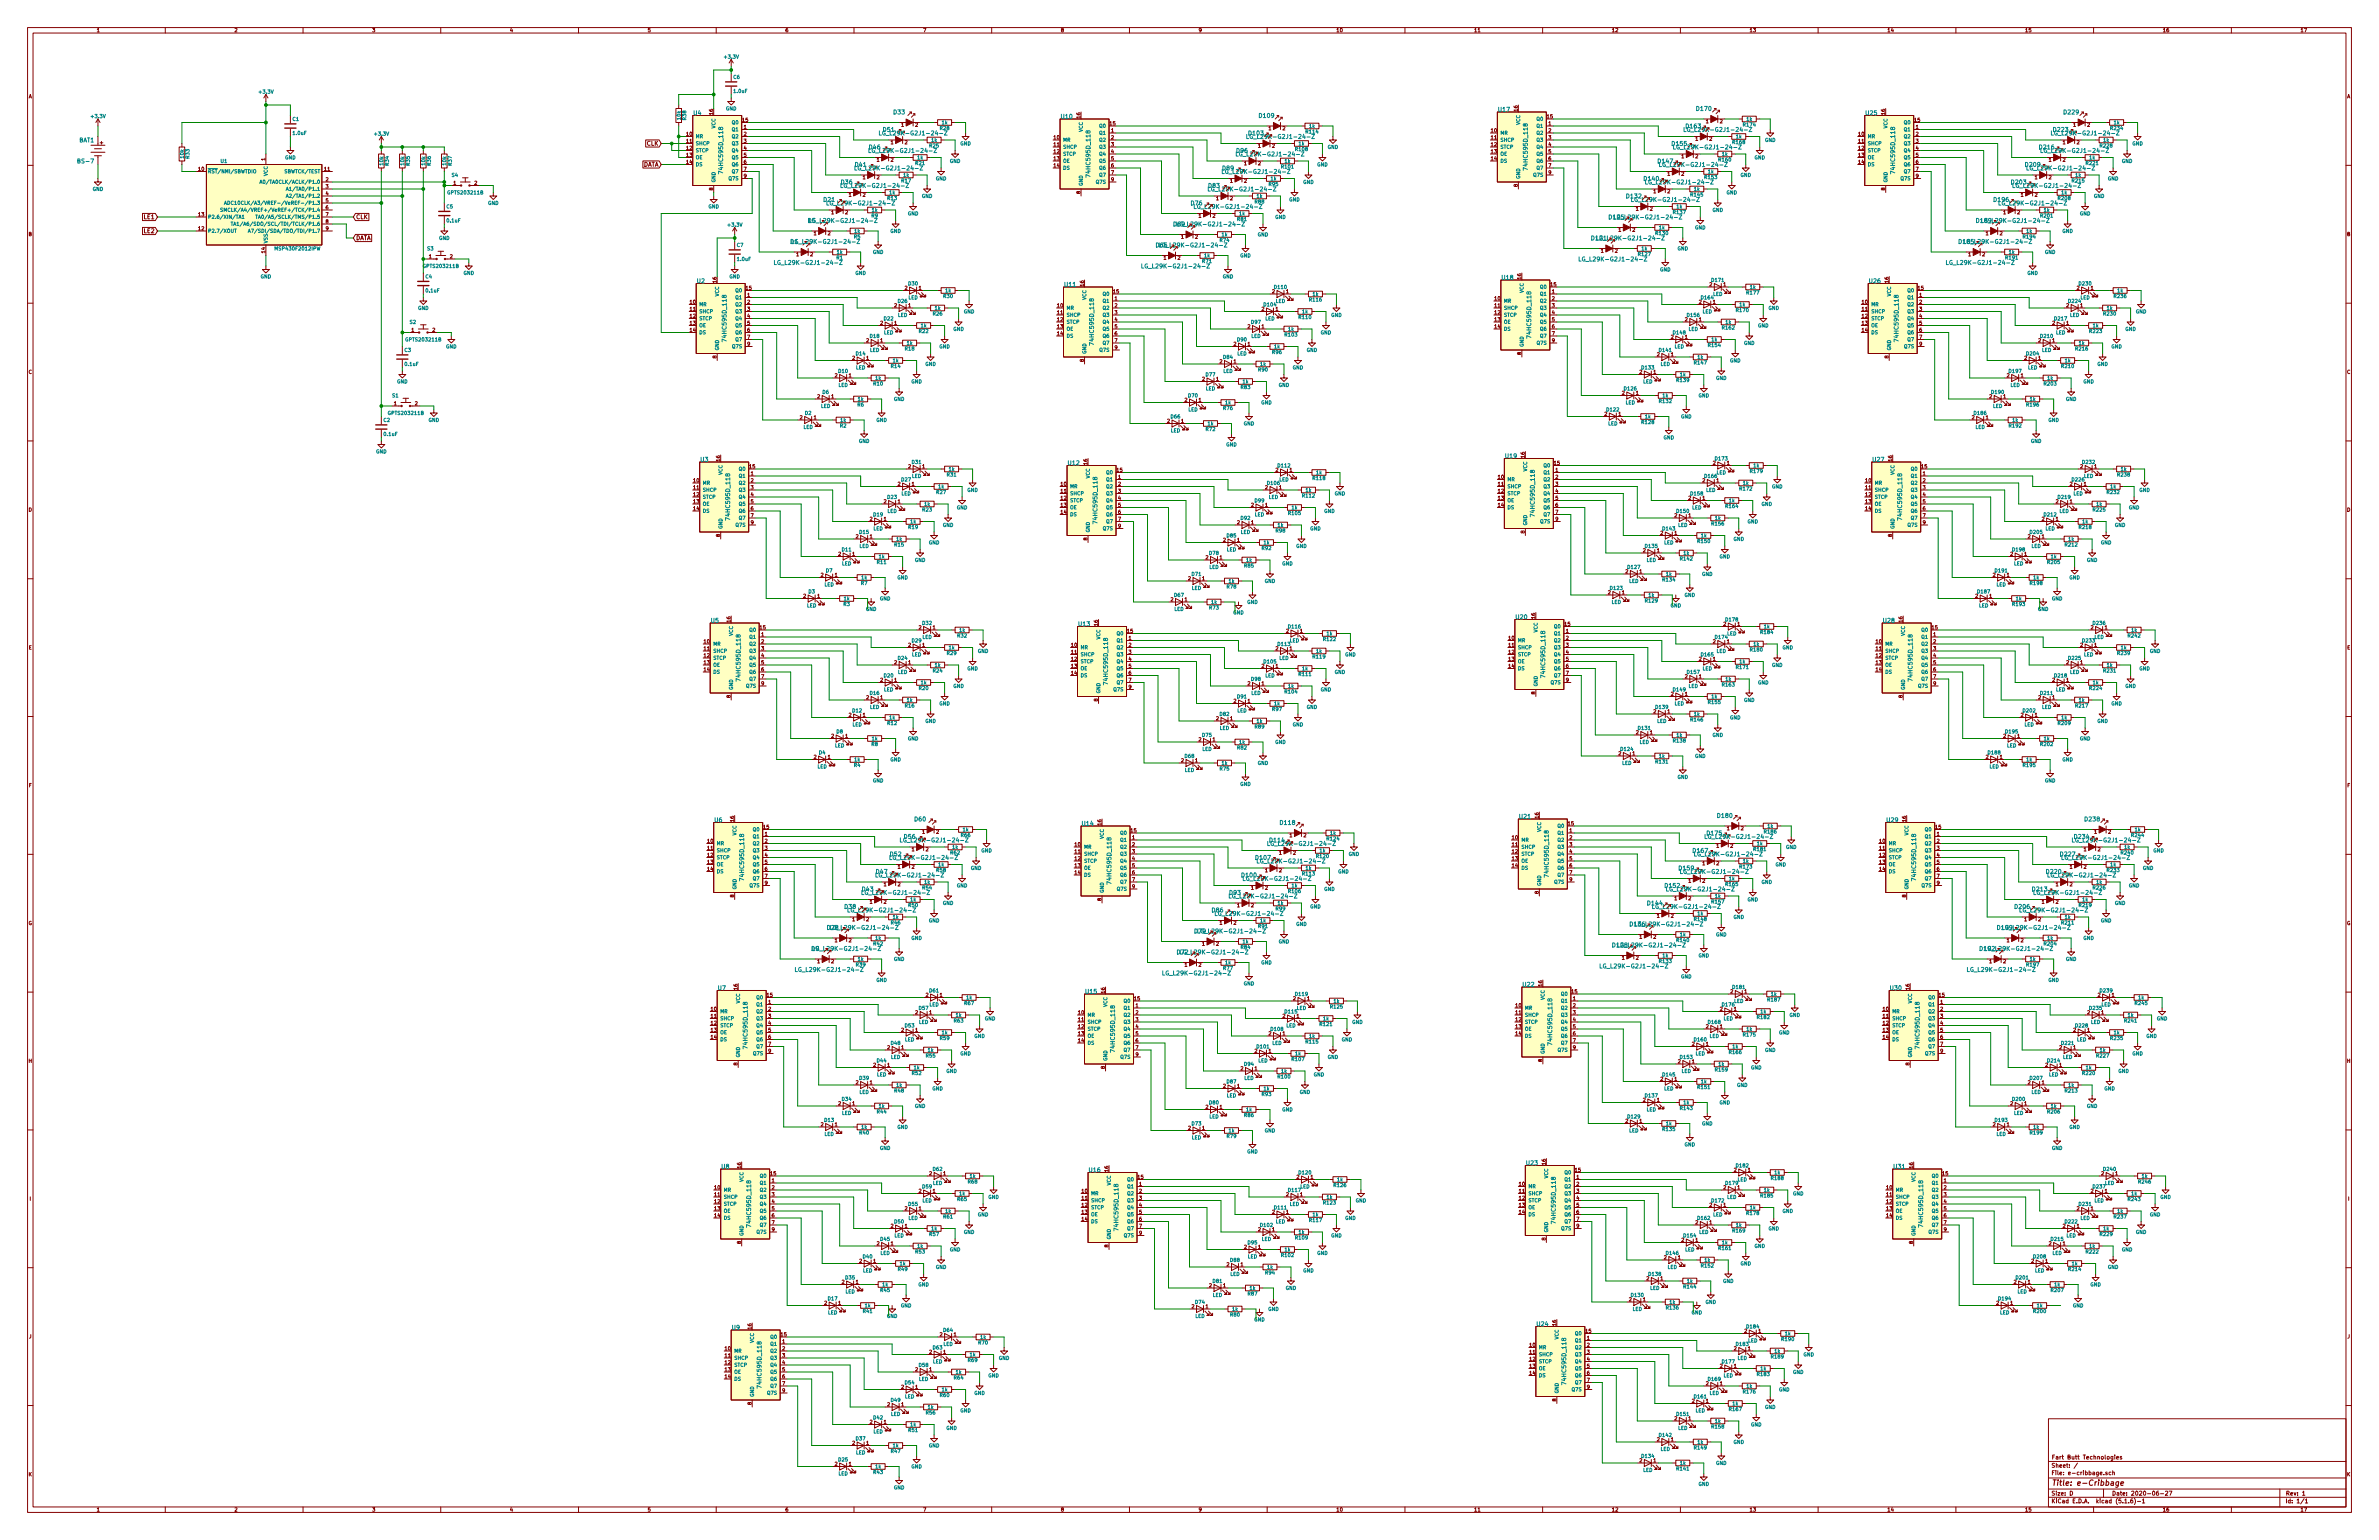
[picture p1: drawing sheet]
<svg xmlns="http://www.w3.org/2000/svg" width="864mm" height="559mm" viewBox="0 0 864 559" stroke-linecap="round" stroke-linejoin="round" font-family="sans-serif">
<defs><g id="words">
<text font-size="2.8" fill="#840000" x="744.6" y="539.1">Title: e-Cribbage</text>
<g font-size="2.1" fill="#008484">
<text x="251.8" y="41.8">U4</text>
<text x="324.5" y="41.5">D33</text>
<text x="544" y="40.5">U17</text>
<text x="615.9" y="40.2">D170</text>
<text x="677.4" y="41.8">U25</text>
<text x="749.3" y="41.5">D229</text>
<text x="320.6" y="47.8">D51</text>
<text x="385.3" y="43.1">U10</text>
<text x="457.2" y="42.7">D109</text>
<text x="612.1" y="46.6">D163</text>
<text x="745.5" y="47.8">D223</text>
<text x="28.7" y="51.6">BAT1</text>
<text x="321.3" y="49.1">LG_L29K-G2J1-24-Z</text>
<text x="453.4" y="49.1">D103</text>
<text x="607.1" y="52.9">D155</text>
<text x="746.8" y="49.1">LG_L29K-G2J1-24-Z</text>
<text x="28.6" y="59.3">BS-7</text>
<text x="315.6" y="54.2">D46</text>
<text x="317.5" y="55.4">LG_L29K-G2J1-24-Z</text>
<text x="448.9" y="55.4">D96</text>
<text x="602" y="59.3">D147</text>
<text x="609.6" y="54.2">LG_L29K-G2J1-24-Z</text>
<text x="740.4" y="54.2">D216</text>
<text x="743" y="55.4">LG_L29K-G2J1-24-Z</text>
<text x="262.5" y="62.2" transform="rotate(-90 262.5 62.2)">74HC595D_118</text>
<text x="310.5" y="60.5">D41</text>
<text x="312.4" y="61.8">LG_L29K-G2J1-24-Z</text>
<text x="395.8" y="63.5" transform="rotate(-90 395.8 63.5)">74HC595D_118</text>
<text x="443.8" y="61.8">D89</text>
<text x="445.8" y="63.1">LG_L29K-G2J1-24-Z</text>
<text x="554.6" y="60.9" transform="rotate(-90 554.6 60.9)">74HC595D_118</text>
<text x="596.9" y="65.6">D140</text>
<text x="687.9" y="62.2" transform="rotate(-90 687.9 62.2)">74HC595D_118</text>
<text x="735.3" y="60.5">D209</text>
<text x="737.9" y="61.8">LG_L29K-G2J1-24-Z</text>
<text x="305.4" y="66.9">D36</text>
<text x="307.4" y="68.1">LG_L29K-G2J1-24-Z</text>
<text x="438.8" y="68.1">D83</text>
<text x="590.5" y="72">D132</text>
<text x="730.2" y="66.9">D203</text>
<text x="732.8" y="68.1">LG_L29K-G2J1-24-Z</text>
<text x="299.1" y="73.2">D21</text>
<text x="432.4" y="74.5">D76</text>
<text x="723.9" y="73.2">D196</text>
<text x="727.7" y="74.5">LG_L29K-G2J1-24-Z</text>
<text x="293.3" y="80.8">D5LG_L29K-G2J1-24-Z</text>
<text x="426.1" y="82.1">D69LG_L29K-G2J1-24-Z</text>
<text x="584.2" y="79.6">D125</text>
<text x="717.5" y="80.8">D189</text>
<text x="721.4" y="80.8">LG_L29K-G2J1-24-Z</text>
<text x="286.9" y="88.5">D1LG_L29K-G2J1-24-Z</text>
<text x="419.7" y="89.7">D65LG_L29K-G2J1-24-Z</text>
<text x="577.8" y="87.2">D121</text>
<text x="711.2" y="88.5">D185</text>
<text x="715" y="88.5">LG_L29K-G2J1-24-Z</text>
<text x="575.3" y="94.8">LG_L29K-G2J1-24-Z</text>
<text x="283.2" y="96.1">LG_L29K-G2J1-24-Z</text>
<text x="416.6" y="97.4">LG_L29K-G2J1-24-Z</text>
<text x="545.3" y="101.5">U18</text>
<text x="708.7" y="96.1">LG_L29K-G2J1-24-Z</text>
<text x="253.1" y="102.7">U2</text>
<text x="386.5" y="104">U11</text>
<text x="678.6" y="102.7">U26</text>
<text x="263.7" y="123.2" transform="rotate(-90 263.7 123.2)">74HC595D_118</text>
<text x="397.1" y="124.4" transform="rotate(-90 397.1 124.4)">74HC595D_118</text>
<text x="555.8" y="121.9" transform="rotate(-90 555.8 121.9)">74HC595D_118</text>
<text x="689.2" y="123.2" transform="rotate(-90 689.2 123.2)">74HC595D_118</text>
<text x="254.3" y="167.5">U3</text>
<text x="546.6" y="166.2">U19</text>
<text x="679.9" y="167.5">U27</text>
<text x="387.8" y="168.8">U12</text>
<text x="265" y="187.9" transform="rotate(-90 265 187.9)">74HC595D_118</text>
<text x="398.3" y="189.2" transform="rotate(-90 398.3 189.2)">74HC595D_118</text>
<text x="557.1" y="186.7" transform="rotate(-90 557.1 186.7)">74HC595D_118</text>
<text x="690.4" y="187.9" transform="rotate(-90 690.4 187.9)">74HC595D_118</text>
<text x="258.1" y="225.9">U5</text>
<text x="391.6" y="227.2">U13</text>
<text x="550.4" y="224.7">U20</text>
<text x="683.7" y="225.9">U28</text>
<text x="560.9" y="245.1" transform="rotate(-90 560.9 245.1)">74HC595D_118</text>
<text x="268.8" y="246.4" transform="rotate(-90 268.8 246.4)">74HC595D_118</text>
<text x="402.2" y="247.6" transform="rotate(-90 402.2 247.6)">74HC595D_118</text>
<text x="694.3" y="246.4" transform="rotate(-90 694.3 246.4)">74HC595D_118</text>
<text x="259.4" y="298.3">U6</text>
<text x="332.1" y="298">D60</text>
<text x="392.9" y="299.6">U14</text>
<text x="464.8" y="299.3">D118</text>
<text x="551.6" y="297.1">U21</text>
<text x="623.6" y="296.7">D180</text>
<text x="685" y="298.3">U29</text>
<text x="756.9" y="298">D238</text>
<text x="328.3" y="304.4">D56</text>
<text x="461" y="305.6">D114</text>
<text x="619.8" y="303.1">D175</text>
<text x="621.1" y="304.4">LG_L29K-G2J1-24-Z</text>
<text x="753.1" y="304.4">D234</text>
<text x="323.2" y="310.7">D52</text>
<text x="455.9" y="312">D107</text>
<text x="614.7" y="309.4">D167</text>
<text x="617.2" y="310.7">LG_L29K-G2J1-24-Z</text>
<text x="748" y="310.7">D227</text>
<text x="750.6" y="312">LG_L29K-G2J1-24-Z</text>
<text x="318.1" y="317.1">D47</text>
<text x="562.2" y="317.5" transform="rotate(-90 562.2 317.5)">74HC595D_118</text>
<text x="609.6" y="315.8">D159</text>
<text x="612.2" y="317.1">LG_L29K-G2J1-24-Z</text>
<text x="742.9" y="317.1">D220</text>
<text x="270.1" y="318.7" transform="rotate(-90 270.1 318.7)">74HC595D_118</text>
<text x="313" y="323.4">D43</text>
<text x="403.4" y="320" transform="rotate(-90 403.4 320)">74HC595D_118</text>
<text x="450.8" y="318.3">D100</text>
<text x="604.5" y="322.1">D152</text>
<text x="607.1" y="323.4">LG_L29K-G2J1-24-Z</text>
<text x="695.5" y="318.7" transform="rotate(-90 695.5 318.7)">74HC595D_118</text>
<text x="737.9" y="323.4">D213</text>
<text x="745.5" y="318.3">LG_L29K-G2J1-24-Z</text>
<text x="306.7" y="329.8">D38</text>
<text x="446.4" y="324.7">D93</text>
<text x="598.2" y="328.5">D144</text>
<text x="731.5" y="329.8">D206</text>
<text x="740.4" y="324.7">LG_L29K-G2J1-24-Z</text>
<text x="440" y="331">D86</text>
<text x="443.3" y="332.3">LG_L29K-G2J1-24-Z</text>
<text x="735.4" y="331">LG_L29K-G2J1-24-Z</text>
<text x="300.3" y="337.4">D28LG_L29K-G2J1-24-Z</text>
<text x="433.7" y="338.7">D79LG_L29K-G2J1-24-Z</text>
<text x="591.8" y="336.1">D136</text>
<text x="595.7" y="336.1">LG_L29K-G2J1-24-Z</text>
<text x="725.2" y="337.4">D199</text>
<text x="729" y="337.4">LG_L29K-G2J1-24-Z</text>
<text x="294.6" y="345">D9LG_L29K-G2J1-24-Z</text>
<text x="427.3" y="346.3">D72LG_L29K-G2J1-24-Z</text>
<text x="585.5" y="343.7">D128</text>
<text x="589.3" y="343.7">LG_L29K-G2J1-24-Z</text>
<text x="718.8" y="345">D192</text>
<text x="722.7" y="345">LG_L29K-G2J1-24-Z</text>
<text x="290.9" y="352.6">LG_L29K-G2J1-24-Z</text>
<text x="424.2" y="353.9">LG_L29K-G2J1-24-Z</text>
<text x="583" y="351.4">LG_L29K-G2J1-24-Z</text>
<text x="716.3" y="352.6">LG_L29K-G2J1-24-Z</text>
<text x="260.7" y="359.3">U7</text>
<text x="552.9" y="358">U22</text>
<text x="686.3" y="359.3">U30</text>
<text x="394.2" y="360.6">U15</text>
<text x="271.3" y="379.7" transform="rotate(-90 271.3 379.7)">74HC595D_118</text>
<text x="404.7" y="381" transform="rotate(-90 404.7 381)">74HC595D_118</text>
<text x="563.4" y="378.4" transform="rotate(-90 563.4 378.4)">74HC595D_118</text>
<text x="696.8" y="379.7" transform="rotate(-90 696.8 379.7)">74HC595D_118</text>
<text x="262" y="424.1">U8</text>
<text x="395.4" y="425.3">U16</text>
<text x="554.2" y="422.8">U23</text>
<text x="687.5" y="424.1">U31</text>
<text x="564.7" y="443.2" transform="rotate(-90 564.7 443.2)">74HC595D_118</text>
<text x="272.6" y="444.5" transform="rotate(-90 272.6 444.5)">74HC595D_118</text>
<text x="406" y="445.7" transform="rotate(-90 406 445.7)">74HC595D_118</text>
<text x="698.1" y="444.5" transform="rotate(-90 698.1 444.5)">74HC595D_118</text>
<text x="265.8" y="482.5">U9</text>
<text x="558" y="481.2">U24</text>
<text x="276.4" y="502.9" transform="rotate(-90 276.4 502.9)">74HC595D_118</text>
<text x="568.5" y="501.6" transform="rotate(-90 568.5 501.6)">74HC595D_118</text>
</g>
<g font-size="2.1" fill="#840000">
<text x="613.4" y="47.8">LG_L29K-G2J1-24-Z</text>
<text x="234.7" y="52.8">CLK</text>
<text x="454.7" y="50.4">LG_L29K-G2J1-24-Z</text>
<text x="450.9" y="56.7">LG_L29K-G2J1-24-Z</text>
<text x="233.2" y="60.5">DATA</text>
<text x="604.5" y="60.5">LG_L29K-G2J1-24-Z</text>
<text x="440.7" y="69.4">LG_L29K-G2J1-24-Z</text>
<text x="599.5" y="66.9">LG_L29K-G2J1-24-Z</text>
<text x="302.3" y="74.5">LG_L29K-G2J1-24-Z</text>
<text x="435.6" y="75.8">LG_L29K-G2J1-24-Z</text>
<text x="594.4" y="73.2">LG_L29K-G2J1-24-Z</text>
<text x="52.3" y="79.5">LE1</text>
<text x="129.2" y="79.5">CLK</text>
<text x="588" y="79.6">LG_L29K-G2J1-24-Z</text>
<text x="52.3" y="84.6">LE2</text>
<text x="129.2" y="87.1">DATA</text>
<text x="581.7" y="87.2">LG_L29K-G2J1-24-Z</text>
<text x="329" y="305.6">LG_L29K-G2J1-24-Z</text>
<text x="754.4" y="305.6">LG_L29K-G2J1-24-Z</text>
<text x="325.1" y="312">LG_L29K-G2J1-24-Z</text>
<text x="462.3" y="306.9">LG_L29K-G2J1-24-Z</text>
<text x="458.5" y="313.3">LG_L29K-G2J1-24-Z</text>
<text x="320.1" y="318.3">LG_L29K-G2J1-24-Z</text>
<text x="453.4" y="319.6">LG_L29K-G2J1-24-Z</text>
<text x="315" y="324.7">LG_L29K-G2J1-24-Z</text>
<text x="448.3" y="326">LG_L29K-G2J1-24-Z</text>
<text x="602" y="329.8">LG_L29K-G2J1-24-Z</text>
<text x="309.9" y="331">LG_L29K-G2J1-24-Z</text>
<text x="744.6" y="532.5">Sheet: /</text>
<text x="744.6" y="529.5">Fart Butt Technologies</text>
<text x="744.6" y="535.2">File: e-cribbage.sch</text>
<text x="744.6" y="545.4">KiCad E.D.A. kicad (5.1.6)-1</text>
<text x="744.6" y="542.6">Size: D</text>
<text x="766.6" y="542.6">Date: 2020-06-27</text>
<text x="829.6" y="542.6">Rev: 1</text>
<text x="829.6" y="545.4">Id: 1/1</text>
</g>
<g font-size="1.8" fill="#840000">
<text x="35" y="11.6">1</text>
<text x="85" y="11.6">2</text>
<text x="135" y="11.6">3</text>
<text x="185" y="11.6">4</text>
<text x="235" y="11.6">5</text>
<text x="285" y="11.6">6</text>
<text x="335" y="11.6">7</text>
<text x="385" y="11.6">8</text>
<text x="435" y="11.6">9</text>
<text x="485" y="11.6">10</text>
<text x="535" y="11.6">11</text>
<text x="585" y="11.6">12</text>
<text x="635" y="11.6">13</text>
<text x="685" y="11.6">14</text>
<text x="735" y="11.6">15</text>
<text x="785" y="11.6">16</text>
<text x="835" y="11.6">17</text>
<text x="10.4" y="35.6">A</text>
<text x="852" y="35.6">A</text>
<text x="258.8" y="41.6" transform="rotate(-90 258.8 41.6)">16</text>
<text x="550.9" y="40.3" transform="rotate(-90 550.9 40.3)">16</text>
<text x="684.3" y="41.6" transform="rotate(-90 684.3 41.6)">16</text>
<text x="269.5" y="44.2">15</text>
<text x="270" y="46.7">1</text>
<text x="327.2" y="46">1</text>
<text x="332.3" y="46">2</text>
<text x="392.2" y="42.9" transform="rotate(-90 392.2 42.9)">16</text>
<text x="402.9" y="45.5">15</text>
<text x="460.5" y="47.2">1</text>
<text x="465.6" y="47.2">2</text>
<text x="561.6" y="42.9">15</text>
<text x="562.1" y="45.5">1</text>
<text x="619.3" y="44.7">1</text>
<text x="624.4" y="44.7">2</text>
<text x="695" y="44.2">15</text>
<text x="695.5" y="46.7">1</text>
<text x="752.6" y="46">1</text>
<text x="757.7" y="46">2</text>
<text x="249.2" y="49.3">10</text>
<text x="249.2" y="51.8">11</text>
<text x="270" y="49.3">2</text>
<text x="270" y="51.8">3</text>
<text x="323.4" y="52.3">1</text>
<text x="328.4" y="52.3">2</text>
<text x="382.6" y="50.5">10</text>
<text x="382.6" y="53.1">11</text>
<text x="403.4" y="48">1</text>
<text x="403.4" y="50.5">2</text>
<text x="403.4" y="53.1">3</text>
<text x="456.7" y="53.6">1</text>
<text x="461.8" y="53.6">2</text>
<text x="541.3" y="48">10</text>
<text x="541.3" y="50.5">11</text>
<text x="541.3" y="53.1">12</text>
<text x="562.1" y="48">2</text>
<text x="562.1" y="50.5">3</text>
<text x="562.1" y="53.1">4</text>
<text x="615.5" y="51.1">1</text>
<text x="620.5" y="51.1">2</text>
<text x="674.7" y="49.3">10</text>
<text x="674.7" y="51.8">11</text>
<text x="695.5" y="49.3">2</text>
<text x="695.5" y="51.8">3</text>
<text x="748.8" y="52.3">1</text>
<text x="753.9" y="52.3">2</text>
<text x="96.3" y="58.3" transform="rotate(-90 96.3 58.3)">1</text>
<text x="249.2" y="54.4">12</text>
<text x="249.2" y="56.9">13</text>
<text x="249.2" y="59.4">14</text>
<text x="270" y="54.4">4</text>
<text x="270" y="56.9">5</text>
<text x="270" y="59.4">6</text>
<text x="318.3" y="58.7">1</text>
<text x="323.4" y="58.7">2</text>
<text x="382.6" y="55.6">12</text>
<text x="382.6" y="58.2">13</text>
<text x="403.4" y="55.6">4</text>
<text x="403.4" y="58.2">5</text>
<text x="451.6" y="59.9">1</text>
<text x="456.7" y="59.9">2</text>
<text x="541.3" y="55.6">13</text>
<text x="541.3" y="58.2">14</text>
<text x="562.1" y="55.6">5</text>
<text x="562.1" y="58.2">6</text>
<text x="610.4" y="57.4">1</text>
<text x="615.5" y="57.4">2</text>
<text x="674.7" y="54.4">12</text>
<text x="674.7" y="56.9">13</text>
<text x="674.7" y="59.4">14</text>
<text x="695.5" y="54.4">4</text>
<text x="695.5" y="56.9">5</text>
<text x="695.5" y="59.4">6</text>
<text x="743.7" y="58.7">1</text>
<text x="748.8" y="58.7">2</text>
<text x="72.1" y="62">10</text>
<text x="117.8" y="62">11</text>
<text x="118.3" y="65.8">2</text>
<text x="270" y="62">7</text>
<text x="270" y="64.5">9</text>
<text x="313.2" y="65">1</text>
<text x="318.3" y="65">2</text>
<text x="382.6" y="60.7">14</text>
<text x="403.4" y="60.7">6</text>
<text x="403.4" y="63.2">7</text>
<text x="403.4" y="65.8">9</text>
<text x="562.1" y="60.7">7</text>
<text x="562.1" y="63.2">9</text>
<text x="605.3" y="63.8">1</text>
<text x="610.4" y="63.8">2</text>
<text x="695.5" y="62">7</text>
<text x="695.5" y="64.5">9</text>
<text x="738.7" y="65">1</text>
<text x="743.7" y="65">2</text>
<text x="118.3" y="68.3">3</text>
<text x="118.3" y="70.9">4</text>
<text x="164.6" y="67.1">1</text>
<text x="172.2" y="67.1">2</text>
<text x="258.8" y="69.1" transform="rotate(-90 258.8 69.1)">8</text>
<text x="308.1" y="71.4">1</text>
<text x="313.2" y="71.4">2</text>
<text x="392.2" y="70.3" transform="rotate(-90 392.2 70.3)">8</text>
<text x="446.6" y="66.3">1</text>
<text x="451.6" y="66.3">2</text>
<text x="550.9" y="67.8" transform="rotate(-90 550.9 67.8)">8</text>
<text x="600.2" y="70.1">1</text>
<text x="605.3" y="70.1">2</text>
<text x="684.3" y="69.1" transform="rotate(-90 684.3 69.1)">8</text>
<text x="733.6" y="71.4">1</text>
<text x="738.7" y="71.4">2</text>
<text x="118.3" y="73.4">5</text>
<text x="118.3" y="75.9">6</text>
<text x="301.8" y="77.7">1</text>
<text x="306.9" y="77.7">2</text>
<text x="441.5" y="72.6">1</text>
<text x="446.6" y="72.6">2</text>
<text x="593.9" y="76.5">1</text>
<text x="599" y="76.5">2</text>
<text x="727.2" y="77.7">1</text>
<text x="732.3" y="77.7">2</text>
<text x="72.1" y="83.6">12</text>
<text x="72.1" y="78.5">13</text>
<text x="118.3" y="78.5">7</text>
<text x="118.3" y="81">8</text>
<text x="118.3" y="83.6">9</text>
<text x="435.1" y="79">1</text>
<text x="440.2" y="79">2</text>
<text x="10.4" y="85.6">B</text>
<text x="295.4" y="85.3">1</text>
<text x="300.5" y="85.3">2</text>
<text x="428.8" y="86.6">1</text>
<text x="433.9" y="86.6">2</text>
<text x="587.5" y="84.1">1</text>
<text x="592.6" y="84.1">2</text>
<text x="720.9" y="85.3">1</text>
<text x="726" y="85.3">2</text>
<text x="852" y="85.6">B</text>
<text x="96.3" y="91.8" transform="rotate(-90 96.3 91.8)">14</text>
<text x="155.7" y="93.7">1</text>
<text x="163.3" y="93.7">2</text>
<text x="289.1" y="93">1</text>
<text x="294.2" y="93">2</text>
<text x="422.4" y="94.2">1</text>
<text x="427.5" y="94.2">2</text>
<text x="581.2" y="91.7">1</text>
<text x="586.3" y="91.7">2</text>
<text x="714.5" y="93">1</text>
<text x="719.6" y="93">2</text>
<text x="552.2" y="101.3" transform="rotate(-90 552.2 101.3)">16</text>
<text x="260.1" y="102.6" transform="rotate(-90 260.1 102.6)">16</text>
<text x="270.8" y="105.2">15</text>
<text x="271.3" y="107.7">1</text>
<text x="328.4" y="105.2">2</text>
<text x="333.5" y="105.2">1</text>
<text x="393.4" y="103.8" transform="rotate(-90 393.4 103.8)">16</text>
<text x="404.2" y="106.4">15</text>
<text x="461.8" y="106.4">2</text>
<text x="466.9" y="106.4">1</text>
<text x="562.9" y="103.9">15</text>
<text x="563.4" y="106.4">1</text>
<text x="620.5" y="103.9">2</text>
<text x="625.6" y="103.9">1</text>
<text x="685.5" y="102.6" transform="rotate(-90 685.5 102.6)">16</text>
<text x="696.3" y="105.2">15</text>
<text x="696.7" y="107.7">1</text>
<text x="753.9" y="105.2">2</text>
<text x="759" y="105.2">1</text>
<text x="250.5" y="110.2">10</text>
<text x="250.5" y="112.8">11</text>
<text x="271.3" y="110.2">2</text>
<text x="271.3" y="112.8">3</text>
<text x="324.6" y="111.5">2</text>
<text x="329.7" y="111.5">1</text>
<text x="383.8" y="111.5">10</text>
<text x="404.6" y="109">1</text>
<text x="404.6" y="111.5">2</text>
<text x="458" y="112.8">2</text>
<text x="463.1" y="112.8">1</text>
<text x="542.6" y="109">10</text>
<text x="542.6" y="111.5">11</text>
<text x="563.4" y="109">2</text>
<text x="563.4" y="111.5">3</text>
<text x="616.7" y="110.2">2</text>
<text x="621.8" y="110.2">1</text>
<text x="675.9" y="110.2">10</text>
<text x="675.9" y="112.8">11</text>
<text x="696.7" y="110.2">2</text>
<text x="696.7" y="112.8">3</text>
<text x="750.1" y="111.5">2</text>
<text x="755.2" y="111.5">1</text>
<text x="250.5" y="115.3">12</text>
<text x="250.5" y="117.9">13</text>
<text x="271.3" y="115.3">4</text>
<text x="271.3" y="117.9">5</text>
<text x="319.6" y="117.9">2</text>
<text x="324.6" y="117.9">1</text>
<text x="383.8" y="114">11</text>
<text x="383.8" y="116.6">12</text>
<text x="383.8" y="119.1">13</text>
<text x="404.6" y="114">3</text>
<text x="404.6" y="116.6">4</text>
<text x="404.6" y="119.1">5</text>
<text x="452.9" y="119.1">2</text>
<text x="458" y="119.1">1</text>
<text x="542.6" y="114">12</text>
<text x="542.6" y="116.6">13</text>
<text x="542.6" y="119.1">14</text>
<text x="563.4" y="114">4</text>
<text x="563.4" y="116.6">5</text>
<text x="563.4" y="119.1">6</text>
<text x="611.7" y="116.6">2</text>
<text x="616.7" y="116.6">1</text>
<text x="675.9" y="115.3">12</text>
<text x="675.9" y="117.9">13</text>
<text x="696.7" y="115.3">4</text>
<text x="696.7" y="117.9">5</text>
<text x="745" y="117.9">2</text>
<text x="750.1" y="117.9">1</text>
<text x="149.4" y="120.4">1</text>
<text x="157" y="120.4">2</text>
<text x="250.5" y="120.4">14</text>
<text x="271.3" y="120.4">6</text>
<text x="271.3" y="122.9">7</text>
<text x="271.3" y="125.5">9</text>
<text x="314.5" y="124.2">2</text>
<text x="319.6" y="124.2">1</text>
<text x="383.8" y="121.7">14</text>
<text x="404.6" y="121.7">6</text>
<text x="404.6" y="124.2">7</text>
<text x="447.8" y="125.5">2</text>
<text x="452.9" y="125.5">1</text>
<text x="563.4" y="121.7">7</text>
<text x="563.4" y="124.2">9</text>
<text x="606.6" y="122.9">2</text>
<text x="611.7" y="122.9">1</text>
<text x="675.9" y="120.4">14</text>
<text x="696.7" y="120.4">6</text>
<text x="696.7" y="122.9">7</text>
<text x="696.7" y="125.5">9</text>
<text x="739.9" y="124.2">2</text>
<text x="745" y="124.2">1</text>
<text x="260.1" y="130" transform="rotate(-90 260.1 130)">8</text>
<text x="309.4" y="130.6">2</text>
<text x="314.5" y="130.6">1</text>
<text x="393.4" y="131.3" transform="rotate(-90 393.4 131.3)">8</text>
<text x="404.6" y="126.7">9</text>
<text x="442.7" y="131.8">2</text>
<text x="447.8" y="131.8">1</text>
<text x="552.2" y="128.8" transform="rotate(-90 552.2 128.8)">8</text>
<text x="601.5" y="129.3">2</text>
<text x="606.6" y="129.3">1</text>
<text x="685.5" y="130" transform="rotate(-90 685.5 130)">8</text>
<text x="734.8" y="130.6">2</text>
<text x="739.9" y="130.6">1</text>
<text x="10.4" y="135.6">C</text>
<text x="303" y="136.9">2</text>
<text x="308.1" y="136.9">1</text>
<text x="595.1" y="135.6">2</text>
<text x="600.2" y="135.6">1</text>
<text x="728.5" y="136.9">2</text>
<text x="733.6" y="136.9">1</text>
<text x="852" y="135.6">C</text>
<text x="436.4" y="138.2">2</text>
<text x="441.5" y="138.2">1</text>
<text x="588.8" y="143.3">2</text>
<text x="593.9" y="143.3">1</text>
<text x="143" y="147.1">1</text>
<text x="150.6" y="147.1">2</text>
<text x="296.7" y="144.5">2</text>
<text x="301.8" y="144.5">1</text>
<text x="430" y="145.8">2</text>
<text x="435.1" y="145.8">1</text>
<text x="722.1" y="144.5">2</text>
<text x="727.2" y="144.5">1</text>
<text x="290.3" y="152.1">2</text>
<text x="295.4" y="152.1">1</text>
<text x="423.7" y="153.4">2</text>
<text x="428.8" y="153.4">1</text>
<text x="582.4" y="150.9">2</text>
<text x="587.5" y="150.9">1</text>
<text x="715.8" y="152.1">2</text>
<text x="720.9" y="152.1">1</text>
<text x="261.4" y="167.3" transform="rotate(-90 261.4 167.3)">16</text>
<text x="553.5" y="166.1" transform="rotate(-90 553.5 166.1)">16</text>
<text x="686.8" y="167.3" transform="rotate(-90 686.8 167.3)">16</text>
<text x="272.1" y="169.9">15</text>
<text x="272.6" y="172.5">1</text>
<text x="329.7" y="169.9">2</text>
<text x="334.8" y="169.9">1</text>
<text x="394.7" y="168.6" transform="rotate(-90 394.7 168.6)">16</text>
<text x="405.4" y="171.2">15</text>
<text x="405.9" y="173.7">1</text>
<text x="463.1" y="171.2">2</text>
<text x="468.1" y="171.2">1</text>
<text x="543.9" y="173.7">10</text>
<text x="564.2" y="168.7">15</text>
<text x="564.7" y="171.2">1</text>
<text x="564.7" y="173.7">2</text>
<text x="621.8" y="168.7">2</text>
<text x="626.9" y="168.7">1</text>
<text x="697.5" y="169.9">15</text>
<text x="698" y="172.5">1</text>
<text x="755.2" y="169.9">2</text>
<text x="760.2" y="169.9">1</text>
<text x="251.8" y="175">10</text>
<text x="251.8" y="177.5">11</text>
<text x="272.6" y="175">2</text>
<text x="272.6" y="177.5">3</text>
<text x="325.9" y="176.3">2</text>
<text x="331" y="176.3">1</text>
<text x="385.1" y="176.3">10</text>
<text x="385.1" y="178.8">11</text>
<text x="405.9" y="176.3">2</text>
<text x="405.9" y="178.8">3</text>
<text x="459.3" y="177.5">2</text>
<text x="464.3" y="177.5">1</text>
<text x="543.9" y="176.3">11</text>
<text x="543.9" y="178.8">12</text>
<text x="564.7" y="176.3">3</text>
<text x="564.7" y="178.8">4</text>
<text x="618" y="175">2</text>
<text x="623.1" y="175">1</text>
<text x="677.2" y="175">10</text>
<text x="677.2" y="177.5">11</text>
<text x="698" y="175">2</text>
<text x="698" y="177.5">3</text>
<text x="751.4" y="176.3">2</text>
<text x="756.4" y="176.3">1</text>
<text x="10.4" y="185.6">D</text>
<text x="251.8" y="180.1">12</text>
<text x="251.8" y="182.6">13</text>
<text x="251.8" y="185.2">14</text>
<text x="272.6" y="180.1">4</text>
<text x="272.6" y="182.6">5</text>
<text x="272.6" y="185.2">6</text>
<text x="320.8" y="182.6">2</text>
<text x="325.9" y="182.6">1</text>
<text x="385.1" y="181.4">12</text>
<text x="385.1" y="183.9">13</text>
<text x="405.9" y="181.4">4</text>
<text x="405.9" y="183.9">5</text>
<text x="454.2" y="183.9">2</text>
<text x="459.3" y="183.9">1</text>
<text x="543.9" y="181.4">13</text>
<text x="543.9" y="183.9">14</text>
<text x="564.7" y="181.4">5</text>
<text x="564.7" y="183.9">6</text>
<text x="612.9" y="181.4">2</text>
<text x="618" y="181.4">1</text>
<text x="677.2" y="180.1">12</text>
<text x="677.2" y="182.6">13</text>
<text x="677.2" y="185.2">14</text>
<text x="698" y="180.1">4</text>
<text x="698" y="182.6">5</text>
<text x="698" y="185.2">6</text>
<text x="746.3" y="182.6">2</text>
<text x="751.4" y="182.6">1</text>
<text x="852" y="185.6">D</text>
<text x="272.6" y="187.7">7</text>
<text x="272.6" y="190.2">9</text>
<text x="315.7" y="189">2</text>
<text x="320.8" y="189">1</text>
<text x="385.1" y="186.4">14</text>
<text x="405.9" y="186.4">6</text>
<text x="405.9" y="189">7</text>
<text x="405.9" y="191.5">9</text>
<text x="449.1" y="190.2">2</text>
<text x="454.2" y="190.2">1</text>
<text x="564.7" y="186.4">7</text>
<text x="564.7" y="189">9</text>
<text x="607.8" y="187.7">2</text>
<text x="612.9" y="187.7">1</text>
<text x="698" y="187.7">7</text>
<text x="698" y="190.2">9</text>
<text x="741.2" y="189">2</text>
<text x="746.3" y="189">1</text>
<text x="261.4" y="194.8" transform="rotate(-90 261.4 194.8)">8</text>
<text x="310.7" y="195.3">2</text>
<text x="315.7" y="195.3">1</text>
<text x="394.7" y="196.1" transform="rotate(-90 394.7 196.1)">8</text>
<text x="444" y="196.6">2</text>
<text x="449.1" y="196.6">1</text>
<text x="553.5" y="193.5" transform="rotate(-90 553.5 193.5)">8</text>
<text x="602.8" y="194.1">2</text>
<text x="607.8" y="194.1">1</text>
<text x="686.8" y="194.8" transform="rotate(-90 686.8 194.8)">8</text>
<text x="736.1" y="195.3">2</text>
<text x="741.2" y="195.3">1</text>
<text x="304.3" y="201.7">2</text>
<text x="309.4" y="201.7">1</text>
<text x="437.7" y="202.9">2</text>
<text x="442.7" y="202.9">1</text>
<text x="596.4" y="200.4">2</text>
<text x="601.5" y="200.4">1</text>
<text x="729.8" y="201.7">2</text>
<text x="734.8" y="201.7">1</text>
<text x="298" y="209.3">2</text>
<text x="303" y="209.3">1</text>
<text x="590.1" y="208">2</text>
<text x="595.1" y="208">1</text>
<text x="723.4" y="209.3">2</text>
<text x="728.5" y="209.3">1</text>
<text x="431.3" y="210.6">2</text>
<text x="436.4" y="210.6">1</text>
<text x="583.7" y="215.6">2</text>
<text x="588.8" y="215.6">1</text>
<text x="291.6" y="216.9">2</text>
<text x="296.7" y="216.9">1</text>
<text x="425" y="218.2">2</text>
<text x="430" y="218.2">1</text>
<text x="717.1" y="216.9">2</text>
<text x="722.1" y="216.9">1</text>
<text x="265.2" y="225.8" transform="rotate(-90 265.2 225.8)">16</text>
<text x="398.5" y="227" transform="rotate(-90 398.5 227)">16</text>
<text x="557.3" y="224.5" transform="rotate(-90 557.3 224.5)">16</text>
<text x="568" y="227.1">15</text>
<text x="625.6" y="227.1">2</text>
<text x="630.7" y="227.1">1</text>
<text x="690.6" y="225.8" transform="rotate(-90 690.6 225.8)">16</text>
<text x="255.6" y="233.4">10</text>
<text x="275.9" y="228.3">15</text>
<text x="276.4" y="230.9">1</text>
<text x="276.4" y="233.4">2</text>
<text x="333.5" y="228.3">2</text>
<text x="338.6" y="228.3">1</text>
<text x="409.2" y="229.6">15</text>
<text x="409.7" y="232.2">1</text>
<text x="466.9" y="229.6">2</text>
<text x="472" y="229.6">1</text>
<text x="547.7" y="232.2">10</text>
<text x="568.5" y="229.6">1</text>
<text x="568.5" y="232.2">2</text>
<text x="621.8" y="233.4">2</text>
<text x="626.9" y="233.4">1</text>
<text x="681" y="233.4">10</text>
<text x="701.3" y="228.3">15</text>
<text x="701.8" y="230.9">1</text>
<text x="701.8" y="233.4">2</text>
<text x="759" y="228.3">2</text>
<text x="764.1" y="228.3">1</text>
<text x="10.4" y="235.6">E</text>
<text x="255.6" y="236">11</text>
<text x="255.6" y="238.5">12</text>
<text x="276.4" y="236">3</text>
<text x="276.4" y="238.5">4</text>
<text x="329.7" y="234.7">2</text>
<text x="334.8" y="234.7">1</text>
<text x="388.9" y="234.7">10</text>
<text x="388.9" y="237.2">11</text>
<text x="388.9" y="239.8">12</text>
<text x="409.7" y="234.7">2</text>
<text x="409.7" y="237.2">3</text>
<text x="409.7" y="239.8">4</text>
<text x="463.1" y="236">2</text>
<text x="468.1" y="236">1</text>
<text x="547.7" y="234.7">11</text>
<text x="547.7" y="237.2">12</text>
<text x="547.7" y="239.8">13</text>
<text x="568.5" y="234.7">3</text>
<text x="568.5" y="237.2">4</text>
<text x="568.5" y="239.8">5</text>
<text x="616.7" y="239.8">2</text>
<text x="621.8" y="239.8">1</text>
<text x="681" y="236">11</text>
<text x="681" y="238.5">12</text>
<text x="701.8" y="236">3</text>
<text x="701.8" y="238.5">4</text>
<text x="755.2" y="234.7">2</text>
<text x="760.2" y="234.7">1</text>
<text x="852" y="235.6">E</text>
<text x="255.6" y="241">13</text>
<text x="255.6" y="243.6">14</text>
<text x="276.4" y="241">5</text>
<text x="276.4" y="243.6">6</text>
<text x="324.6" y="241">2</text>
<text x="329.7" y="241">1</text>
<text x="388.9" y="242.3">13</text>
<text x="388.9" y="244.9">14</text>
<text x="409.7" y="242.3">5</text>
<text x="409.7" y="244.9">6</text>
<text x="458" y="242.3">2</text>
<text x="463.1" y="242.3">1</text>
<text x="547.7" y="242.3">14</text>
<text x="568.5" y="242.3">6</text>
<text x="568.5" y="244.9">7</text>
<text x="681" y="241">13</text>
<text x="681" y="243.6">14</text>
<text x="701.8" y="241">5</text>
<text x="701.8" y="243.6">6</text>
<text x="750.1" y="241">2</text>
<text x="755.2" y="241">1</text>
<text x="276.4" y="246.1">7</text>
<text x="276.4" y="248.7">9</text>
<text x="319.6" y="247.4">2</text>
<text x="324.6" y="247.4">1</text>
<text x="409.7" y="247.4">7</text>
<text x="409.7" y="249.9">9</text>
<text x="452.9" y="248.7">2</text>
<text x="458" y="248.7">1</text>
<text x="557.3" y="251.9" transform="rotate(-90 557.3 251.9)">8</text>
<text x="568.5" y="247.4">9</text>
<text x="611.7" y="246.1">2</text>
<text x="616.7" y="246.1">1</text>
<text x="701.8" y="246.1">7</text>
<text x="701.8" y="248.7">9</text>
<text x="745" y="247.4">2</text>
<text x="750.1" y="247.4">1</text>
<text x="265.2" y="253.2" transform="rotate(-90 265.2 253.2)">8</text>
<text x="314.5" y="253.7">2</text>
<text x="319.6" y="253.7">1</text>
<text x="398.5" y="254.5" transform="rotate(-90 398.5 254.5)">8</text>
<text x="447.8" y="255">2</text>
<text x="452.9" y="255">1</text>
<text x="606.6" y="252.5">2</text>
<text x="611.7" y="252.5">1</text>
<text x="690.6" y="253.2" transform="rotate(-90 690.6 253.2)">8</text>
<text x="739.9" y="253.7">2</text>
<text x="745" y="253.7">1</text>
<text x="308.1" y="260.1">2</text>
<text x="313.2" y="260.1">1</text>
<text x="441.5" y="261.4">2</text>
<text x="446.6" y="261.4">1</text>
<text x="600.2" y="258.8">2</text>
<text x="605.3" y="258.8">1</text>
<text x="733.6" y="260.1">2</text>
<text x="738.7" y="260.1">1</text>
<text x="301.8" y="267.7">2</text>
<text x="306.9" y="267.7">1</text>
<text x="435.1" y="269">2</text>
<text x="440.2" y="269">1</text>
<text x="593.9" y="266.4">2</text>
<text x="599" y="266.4">1</text>
<text x="727.2" y="267.7">2</text>
<text x="732.3" y="267.7">1</text>
<text x="295.4" y="275.3">2</text>
<text x="300.5" y="275.3">1</text>
<text x="587.5" y="274.1">2</text>
<text x="592.6" y="274.1">1</text>
<text x="720.9" y="275.3">2</text>
<text x="726" y="275.3">1</text>
<text x="428.8" y="276.6">2</text>
<text x="433.9" y="276.6">1</text>
<text x="10.5" y="285.6">F</text>
<text x="852.1" y="285.6">F</text>
<text x="266.4" y="298.1" transform="rotate(-90 266.4 298.1)">16</text>
<text x="399.8" y="299.4" transform="rotate(-90 399.8 299.4)">16</text>
<text x="558.5" y="296.9" transform="rotate(-90 558.5 296.9)">16</text>
<text x="569.3" y="299.5">15</text>
<text x="691.9" y="298.1" transform="rotate(-90 691.9 298.1)">16</text>
<text x="256.8" y="305.8">10</text>
<text x="277.2" y="300.7">15</text>
<text x="277.6" y="303.3">1</text>
<text x="277.6" y="305.8">2</text>
<text x="334.8" y="302.5">1</text>
<text x="339.9" y="302.5">2</text>
<text x="410.5" y="302">15</text>
<text x="411" y="304.5">1</text>
<text x="468.1" y="303.8">1</text>
<text x="473.2" y="303.8">2</text>
<text x="548.9" y="304.5">10</text>
<text x="569.7" y="302">1</text>
<text x="569.7" y="304.5">2</text>
<text x="626.9" y="301.2">1</text>
<text x="632" y="301.2">2</text>
<text x="682.3" y="305.8">10</text>
<text x="702.6" y="300.7">15</text>
<text x="703.1" y="303.3">1</text>
<text x="703.1" y="305.8">2</text>
<text x="760.2" y="302.5">1</text>
<text x="765.3" y="302.5">2</text>
<text x="256.8" y="308.4">11</text>
<text x="256.8" y="310.9">12</text>
<text x="277.6" y="308.4">3</text>
<text x="277.6" y="310.9">4</text>
<text x="331" y="308.9">1</text>
<text x="336.1" y="308.9">2</text>
<text x="390.2" y="307.1">10</text>
<text x="390.2" y="309.6">11</text>
<text x="411" y="307.1">2</text>
<text x="411" y="309.6">3</text>
<text x="464.3" y="310.1">1</text>
<text x="469.4" y="310.1">2</text>
<text x="548.9" y="307.1">11</text>
<text x="548.9" y="309.6">12</text>
<text x="569.7" y="307.1">3</text>
<text x="569.7" y="309.6">4</text>
<text x="623.1" y="307.6">1</text>
<text x="628.2" y="307.6">2</text>
<text x="682.3" y="308.4">11</text>
<text x="682.3" y="310.9">12</text>
<text x="703.1" y="308.4">3</text>
<text x="703.1" y="310.9">4</text>
<text x="756.4" y="308.9">1</text>
<text x="761.5" y="308.9">2</text>
<text x="256.8" y="313.4">13</text>
<text x="256.8" y="316">14</text>
<text x="277.6" y="313.4">5</text>
<text x="277.6" y="316">6</text>
<text x="325.9" y="315.2">1</text>
<text x="331" y="315.2">2</text>
<text x="390.2" y="312.2">12</text>
<text x="390.2" y="314.7">13</text>
<text x="390.2" y="317.2">14</text>
<text x="411" y="312.2">4</text>
<text x="411" y="314.7">5</text>
<text x="411" y="317.2">6</text>
<text x="459.3" y="316.5">1</text>
<text x="464.3" y="316.5">2</text>
<text x="548.9" y="312.2">13</text>
<text x="548.9" y="314.7">14</text>
<text x="569.7" y="312.2">5</text>
<text x="569.7" y="314.7">6</text>
<text x="569.7" y="317.2">7</text>
<text x="618" y="313.9">1</text>
<text x="623.1" y="313.9">2</text>
<text x="682.3" y="313.4">13</text>
<text x="682.3" y="316">14</text>
<text x="703.1" y="313.4">5</text>
<text x="703.1" y="316">6</text>
<text x="751.4" y="315.2">1</text>
<text x="756.4" y="315.2">2</text>
<text x="277.6" y="318.5">7</text>
<text x="277.6" y="321.1">9</text>
<text x="320.8" y="321.6">1</text>
<text x="325.9" y="321.6">2</text>
<text x="411" y="319.8">7</text>
<text x="411" y="322.3">9</text>
<text x="454.2" y="322.8">1</text>
<text x="459.3" y="322.8">2</text>
<text x="569.7" y="319.8">9</text>
<text x="612.9" y="320.3">1</text>
<text x="618" y="320.3">2</text>
<text x="703.1" y="318.5">7</text>
<text x="703.1" y="321.1">9</text>
<text x="746.3" y="321.6">1</text>
<text x="751.4" y="321.6">2</text>
<text x="266.4" y="325.6" transform="rotate(-90 266.4 325.6)">8</text>
<text x="315.7" y="327.9">1</text>
<text x="320.8" y="327.9">2</text>
<text x="399.8" y="326.9" transform="rotate(-90 399.8 326.9)">8</text>
<text x="449.1" y="329.2">1</text>
<text x="454.2" y="329.2">2</text>
<text x="558.5" y="324.3" transform="rotate(-90 558.5 324.3)">8</text>
<text x="607.8" y="326.6">1</text>
<text x="612.9" y="326.6">2</text>
<text x="691.9" y="325.6" transform="rotate(-90 691.9 325.6)">8</text>
<text x="741.2" y="327.9">1</text>
<text x="746.3" y="327.9">2</text>
<text x="10.3" y="335.6">G</text>
<text x="309.4" y="334.3">1</text>
<text x="314.5" y="334.3">2</text>
<text x="442.7" y="335.5">1</text>
<text x="447.8" y="335.5">2</text>
<text x="601.5" y="333">1</text>
<text x="606.6" y="333">2</text>
<text x="734.8" y="334.3">1</text>
<text x="739.9" y="334.3">2</text>
<text x="851.9" y="335.6">G</text>
<text x="303" y="341.9">1</text>
<text x="308.1" y="341.9">2</text>
<text x="595.1" y="340.6">1</text>
<text x="600.2" y="340.6">2</text>
<text x="728.5" y="341.9">1</text>
<text x="733.6" y="341.9">2</text>
<text x="436.4" y="343.2">1</text>
<text x="441.5" y="343.2">2</text>
<text x="296.7" y="349.5">1</text>
<text x="301.8" y="349.5">2</text>
<text x="430" y="350.8">1</text>
<text x="435.1" y="350.8">2</text>
<text x="588.8" y="348.2">1</text>
<text x="593.9" y="348.2">2</text>
<text x="722.1" y="349.5">1</text>
<text x="727.2" y="349.5">2</text>
<text x="267.7" y="359.1" transform="rotate(-90 267.7 359.1)">16</text>
<text x="559.8" y="357.8" transform="rotate(-90 559.8 357.8)">16</text>
<text x="693.2" y="359.1" transform="rotate(-90 693.2 359.1)">16</text>
<text x="278.4" y="361.7">15</text>
<text x="278.9" y="364.2">1</text>
<text x="336.1" y="361.7">2</text>
<text x="341.1" y="361.7">1</text>
<text x="401.1" y="360.4" transform="rotate(-90 401.1 360.4)">16</text>
<text x="411.8" y="363">15</text>
<text x="412.3" y="365.5">1</text>
<text x="469.4" y="363">2</text>
<text x="474.5" y="363">1</text>
<text x="550.2" y="365.5">10</text>
<text x="570.5" y="360.4">15</text>
<text x="571" y="363">1</text>
<text x="571" y="365.5">2</text>
<text x="628.2" y="360.4">2</text>
<text x="633.2" y="360.4">1</text>
<text x="703.9" y="361.7">15</text>
<text x="704.4" y="364.2">1</text>
<text x="761.5" y="361.7">2</text>
<text x="766.6" y="361.7">1</text>
<text x="258.1" y="366.8">10</text>
<text x="258.1" y="369.3">11</text>
<text x="258.1" y="371.9">12</text>
<text x="278.9" y="366.8">2</text>
<text x="278.9" y="369.3">3</text>
<text x="278.9" y="371.9">4</text>
<text x="332.3" y="368">2</text>
<text x="337.3" y="368">1</text>
<text x="391.5" y="368">10</text>
<text x="391.5" y="370.6">11</text>
<text x="412.3" y="368">2</text>
<text x="412.3" y="370.6">3</text>
<text x="465.6" y="369.3">2</text>
<text x="470.7" y="369.3">1</text>
<text x="550.2" y="368">11</text>
<text x="550.2" y="370.6">12</text>
<text x="571" y="368">3</text>
<text x="571" y="370.6">4</text>
<text x="624.4" y="366.8">2</text>
<text x="629.4" y="366.8">1</text>
<text x="683.6" y="366.8">10</text>
<text x="683.6" y="369.3">11</text>
<text x="683.6" y="371.9">12</text>
<text x="704.4" y="366.8">2</text>
<text x="704.4" y="369.3">3</text>
<text x="704.4" y="371.9">4</text>
<text x="757.7" y="368">2</text>
<text x="762.8" y="368">1</text>
<text x="258.1" y="374.4">13</text>
<text x="258.1" y="376.9">14</text>
<text x="278.9" y="374.4">5</text>
<text x="278.9" y="376.9">6</text>
<text x="327.2" y="374.4">2</text>
<text x="332.3" y="374.4">1</text>
<text x="391.5" y="373.1">12</text>
<text x="391.5" y="375.7">13</text>
<text x="412.3" y="373.1">4</text>
<text x="412.3" y="375.7">5</text>
<text x="460.5" y="375.7">2</text>
<text x="465.6" y="375.7">1</text>
<text x="550.2" y="373.1">13</text>
<text x="550.2" y="375.7">14</text>
<text x="571" y="373.1">5</text>
<text x="571" y="375.7">6</text>
<text x="619.3" y="373.1">2</text>
<text x="624.4" y="373.1">1</text>
<text x="683.6" y="374.4">13</text>
<text x="683.6" y="376.9">14</text>
<text x="704.4" y="374.4">5</text>
<text x="704.4" y="376.9">6</text>
<text x="752.6" y="374.4">2</text>
<text x="757.7" y="374.4">1</text>
<text x="278.9" y="379.5">7</text>
<text x="278.9" y="382">9</text>
<text x="322.1" y="380.7">2</text>
<text x="327.2" y="380.7">1</text>
<text x="391.5" y="378.2">14</text>
<text x="412.3" y="378.2">6</text>
<text x="412.3" y="380.7">7</text>
<text x="412.3" y="383.3">9</text>
<text x="455.4" y="382">2</text>
<text x="460.5" y="382">1</text>
<text x="571" y="378.2">7</text>
<text x="571" y="380.7">9</text>
<text x="614.2" y="379.5">2</text>
<text x="619.3" y="379.5">1</text>
<text x="704.4" y="379.5">7</text>
<text x="704.4" y="382">9</text>
<text x="747.5" y="380.7">2</text>
<text x="752.6" y="380.7">1</text>
<text x="10.4" y="385.6">H</text>
<text x="267.7" y="386.6" transform="rotate(-90 267.7 386.6)">8</text>
<text x="317" y="387.1">2</text>
<text x="322.1" y="387.1">1</text>
<text x="401.1" y="387.8" transform="rotate(-90 401.1 387.8)">8</text>
<text x="450.4" y="388.4">2</text>
<text x="455.4" y="388.4">1</text>
<text x="559.8" y="385.3" transform="rotate(-90 559.8 385.3)">8</text>
<text x="609.1" y="385.8">2</text>
<text x="614.2" y="385.8">1</text>
<text x="693.2" y="386.6" transform="rotate(-90 693.2 386.6)">8</text>
<text x="742.5" y="387.1">2</text>
<text x="747.5" y="387.1">1</text>
<text x="852" y="385.6">H</text>
<text x="310.7" y="393.4">2</text>
<text x="315.7" y="393.4">1</text>
<text x="444" y="394.7">2</text>
<text x="449.1" y="394.7">1</text>
<text x="602.8" y="392.2">2</text>
<text x="607.8" y="392.2">1</text>
<text x="736.1" y="393.4">2</text>
<text x="741.2" y="393.4">1</text>
<text x="304.3" y="401.1">2</text>
<text x="309.4" y="401.1">1</text>
<text x="596.4" y="399.8">2</text>
<text x="601.5" y="399.8">1</text>
<text x="729.8" y="401.1">2</text>
<text x="734.8" y="401.1">1</text>
<text x="437.7" y="402.3">2</text>
<text x="442.7" y="402.3">1</text>
<text x="590.1" y="407.4">2</text>
<text x="595.1" y="407.4">1</text>
<text x="298" y="408.7">2</text>
<text x="303" y="408.7">1</text>
<text x="431.3" y="410">2</text>
<text x="436.4" y="410">1</text>
<text x="723.4" y="408.7">2</text>
<text x="728.5" y="408.7">1</text>
<text x="269" y="423.9" transform="rotate(-90 269 423.9)">16</text>
<text x="402.3" y="425.1" transform="rotate(-90 402.3 425.1)">16</text>
<text x="561.1" y="422.6" transform="rotate(-90 561.1 422.6)">16</text>
<text x="571.8" y="425.2">15</text>
<text x="629.4" y="425.2">2</text>
<text x="634.5" y="425.2">1</text>
<text x="694.4" y="423.9" transform="rotate(-90 694.4 423.9)">16</text>
<text x="259.4" y="431.5">10</text>
<text x="279.7" y="426.5">15</text>
<text x="280.2" y="429">1</text>
<text x="280.2" y="431.5">2</text>
<text x="337.3" y="426.5">2</text>
<text x="342.4" y="426.5">1</text>
<text x="413.1" y="427.7">15</text>
<text x="413.5" y="430.3">1</text>
<text x="470.7" y="427.7">2</text>
<text x="475.8" y="427.7">1</text>
<text x="551.5" y="430.3">10</text>
<text x="572.3" y="427.7">1</text>
<text x="572.3" y="430.3">2</text>
<text x="625.6" y="431.5">2</text>
<text x="630.7" y="431.5">1</text>
<text x="684.8" y="431.5">10</text>
<text x="705.2" y="426.5">15</text>
<text x="705.6" y="429">1</text>
<text x="705.6" y="431.5">2</text>
<text x="762.8" y="426.5">2</text>
<text x="767.9" y="426.5">1</text>
<text x="10.7" y="435.6">I</text>
<text x="259.4" y="434.1">11</text>
<text x="259.4" y="436.6">12</text>
<text x="280.2" y="434.1">3</text>
<text x="280.2" y="436.6">4</text>
<text x="333.5" y="432.8">2</text>
<text x="338.6" y="432.8">1</text>
<text x="392.7" y="432.8">10</text>
<text x="392.7" y="435.4">11</text>
<text x="392.7" y="437.9">12</text>
<text x="413.5" y="432.8">2</text>
<text x="413.5" y="435.4">3</text>
<text x="413.5" y="437.9">4</text>
<text x="466.9" y="434.1">2</text>
<text x="472" y="434.1">1</text>
<text x="551.5" y="432.8">11</text>
<text x="551.5" y="435.4">12</text>
<text x="551.5" y="437.9">13</text>
<text x="572.3" y="432.8">3</text>
<text x="572.3" y="435.4">4</text>
<text x="572.3" y="437.9">5</text>
<text x="620.5" y="437.9">2</text>
<text x="625.6" y="437.9">1</text>
<text x="684.8" y="434.1">11</text>
<text x="684.8" y="436.6">12</text>
<text x="705.6" y="434.1">3</text>
<text x="705.6" y="436.6">4</text>
<text x="759" y="432.8">2</text>
<text x="764.1" y="432.8">1</text>
<text x="852.3" y="435.6">I</text>
<text x="259.4" y="439.2">13</text>
<text x="259.4" y="441.7">14</text>
<text x="280.2" y="439.2">5</text>
<text x="280.2" y="441.7">6</text>
<text x="328.4" y="439.2">2</text>
<text x="333.5" y="439.2">1</text>
<text x="392.7" y="440.4">13</text>
<text x="392.7" y="443">14</text>
<text x="413.5" y="440.4">5</text>
<text x="413.5" y="443">6</text>
<text x="461.8" y="440.4">2</text>
<text x="466.9" y="440.4">1</text>
<text x="551.5" y="440.4">14</text>
<text x="572.3" y="440.4">6</text>
<text x="572.3" y="443">7</text>
<text x="684.8" y="439.2">13</text>
<text x="684.8" y="441.7">14</text>
<text x="705.6" y="439.2">5</text>
<text x="705.6" y="441.7">6</text>
<text x="753.9" y="439.2">2</text>
<text x="759" y="439.2">1</text>
<text x="280.2" y="444.2">7</text>
<text x="280.2" y="446.8">9</text>
<text x="323.4" y="445.5">2</text>
<text x="328.4" y="445.5">1</text>
<text x="413.5" y="445.5">7</text>
<text x="413.5" y="448.1">9</text>
<text x="456.7" y="446.8">2</text>
<text x="461.8" y="446.8">1</text>
<text x="572.3" y="445.5">9</text>
<text x="615.5" y="444.2">2</text>
<text x="620.5" y="444.2">1</text>
<text x="705.6" y="444.2">7</text>
<text x="705.6" y="446.8">9</text>
<text x="748.8" y="445.5">2</text>
<text x="753.9" y="445.5">1</text>
<text x="269" y="451.3" transform="rotate(-90 269 451.3)">8</text>
<text x="318.3" y="451.9">2</text>
<text x="323.4" y="451.9">1</text>
<text x="402.3" y="452.6" transform="rotate(-90 402.3 452.6)">8</text>
<text x="451.6" y="453.1">2</text>
<text x="456.7" y="453.1">1</text>
<text x="561.1" y="450.1" transform="rotate(-90 561.1 450.1)">8</text>
<text x="610.4" y="450.6">2</text>
<text x="615.5" y="450.6">1</text>
<text x="694.4" y="451.3" transform="rotate(-90 694.4 451.3)">8</text>
<text x="743.7" y="451.9">2</text>
<text x="748.8" y="451.9">1</text>
<text x="311.9" y="458.2">2</text>
<text x="317" y="458.2">1</text>
<text x="445.3" y="459.5">2</text>
<text x="450.4" y="459.5">1</text>
<text x="604" y="456.9">2</text>
<text x="609.1" y="456.9">1</text>
<text x="737.4" y="458.2">2</text>
<text x="742.5" y="458.2">1</text>
<text x="305.6" y="465.8">2</text>
<text x="310.7" y="465.8">1</text>
<text x="438.9" y="467.1">2</text>
<text x="444" y="467.1">1</text>
<text x="597.7" y="464.6">2</text>
<text x="602.8" y="464.6">1</text>
<text x="731" y="465.8">2</text>
<text x="736.1" y="465.8">1</text>
<text x="299.2" y="473.5">2</text>
<text x="304.3" y="473.5">1</text>
<text x="591.3" y="472.2">2</text>
<text x="596.4" y="472.2">1</text>
<text x="724.7" y="473.5">2</text>
<text x="729.8" y="473.5">1</text>
<text x="432.6" y="474.7">2</text>
<text x="437.7" y="474.7">1</text>
<text x="10.5" y="485.6">J</text>
<text x="272.8" y="482.3" transform="rotate(-90 272.8 482.3)">16</text>
<text x="283.5" y="484.9">15</text>
<text x="341.1" y="484.9">2</text>
<text x="346.2" y="484.9">1</text>
<text x="564.9" y="481" transform="rotate(-90 564.9 481)">16</text>
<text x="575.6" y="483.6">15</text>
<text x="633.2" y="483.6">2</text>
<text x="638.3" y="483.6">1</text>
<text x="852.1" y="485.6">J</text>
<text x="263.2" y="490">10</text>
<text x="284" y="487.4">1</text>
<text x="284" y="490">2</text>
<text x="337.3" y="491.2">2</text>
<text x="342.4" y="491.2">1</text>
<text x="555.3" y="488.7">10</text>
<text x="555.3" y="491.2">11</text>
<text x="576.1" y="486.2">1</text>
<text x="576.1" y="488.7">2</text>
<text x="576.1" y="491.2">3</text>
<text x="629.4" y="490">2</text>
<text x="634.5" y="490">1</text>
<text x="263.2" y="492.5">11</text>
<text x="263.2" y="495">12</text>
<text x="263.2" y="497.6">13</text>
<text x="284" y="492.5">3</text>
<text x="284" y="495">4</text>
<text x="284" y="497.6">5</text>
<text x="332.3" y="497.6">2</text>
<text x="337.3" y="497.6">1</text>
<text x="555.3" y="493.8">12</text>
<text x="555.3" y="496.3">13</text>
<text x="576.1" y="493.8">4</text>
<text x="576.1" y="496.3">5</text>
<text x="624.4" y="496.3">2</text>
<text x="629.4" y="496.3">1</text>
<text x="263.2" y="500.1">14</text>
<text x="284" y="500.1">6</text>
<text x="284" y="502.7">7</text>
<text x="327.2" y="503.9">2</text>
<text x="332.3" y="503.9">1</text>
<text x="555.3" y="498.9">14</text>
<text x="576.1" y="498.9">6</text>
<text x="576.1" y="501.4">7</text>
<text x="576.1" y="503.9">9</text>
<text x="619.3" y="502.7">2</text>
<text x="624.4" y="502.7">1</text>
<text x="272.8" y="509.8" transform="rotate(-90 272.8 509.8)">8</text>
<text x="284" y="505.2">9</text>
<text x="564.9" y="508.5" transform="rotate(-90 564.9 508.5)">8</text>
<text x="614.2" y="509">2</text>
<text x="619.3" y="509">1</text>
<text x="322.1" y="510.3">2</text>
<text x="327.2" y="510.3">1</text>
<text x="607.8" y="515.4">2</text>
<text x="612.9" y="515.4">1</text>
<text x="315.7" y="516.6">2</text>
<text x="320.8" y="516.6">1</text>
<text x="309.4" y="524.3">2</text>
<text x="314.5" y="524.3">1</text>
<text x="601.5" y="523">2</text>
<text x="606.6" y="523">1</text>
<text x="303" y="531.9">2</text>
<text x="308.1" y="531.9">1</text>
<text x="595.1" y="530.6">2</text>
<text x="600.2" y="530.6">1</text>
<text x="10.4" y="535.6">K</text>
<text x="852" y="535.6">K</text>
<text x="35" y="548.4">1</text>
<text x="85" y="548.4">2</text>
<text x="135" y="548.4">3</text>
<text x="185" y="548.4">4</text>
<text x="235" y="548.4">5</text>
<text x="285" y="548.4">6</text>
<text x="335" y="548.4">7</text>
<text x="385" y="548.4">8</text>
<text x="435" y="548.4">9</text>
<text x="485" y="548.4">10</text>
<text x="535" y="548.4">11</text>
<text x="585" y="548.4">12</text>
<text x="635" y="548.4">13</text>
<text x="685" y="548.4">14</text>
<text x="735" y="548.4">15</text>
<text x="785" y="548.4">16</text>
<text x="835" y="548.4">17</text>
</g>
<g font-size="1.8" fill="#008484">
<text x="263.1" y="21.3">+3.3V</text>
<text x="266.3" y="28.6">C6</text>
<text x="94.2" y="34">+3.3V</text>
<text x="266.4" y="33.7">1.0uF</text>
<text x="263.5" y="40.1">GND</text>
<text x="33.2" y="42.8">+3.3V</text>
<text x="106.2" y="43.9">C1</text>
<text x="247.1" y="43.4" transform="rotate(-90 247.1 43.4)">10k</text>
<text x="249.1" y="43.5" transform="rotate(-90 249.1 43.5)">R38</text>
<text x="259.7" y="46.7" transform="rotate(-90 259.7 46.7)">VCC</text>
<text x="265.9" y="47.6">Q1</text>
<text x="265.9" y="45.1">Q0</text>
<text x="341.3" y="47.2">R28</text>
<text x="341.9" y="45.1">1k</text>
<text x="393.1" y="47.9" transform="rotate(-90 393.1 47.9)">VCC</text>
<text x="399.2" y="46.4">Q0</text>
<text x="475.3" y="46.4">1k</text>
<text x="551.8" y="45.4" transform="rotate(-90 551.8 45.4)">VCC</text>
<text x="558" y="46.4">Q1</text>
<text x="558" y="43.8">Q0</text>
<text x="632.9" y="45.9">R174</text>
<text x="634" y="43.9">1k</text>
<text x="685.2" y="46.7" transform="rotate(-90 685.2 46.7)">VCC</text>
<text x="691.3" y="47.6">Q1</text>
<text x="691.3" y="45.1">Q0</text>
<text x="766.2" y="47.2">R234</text>
<text x="767.4" y="45.1">1k</text>
<text x="106.4" y="48.9">1.0uF</text>
<text x="136.1" y="49.2">+3.3V</text>
<text x="252.5" y="50.2">MR</text>
<text x="252.5" y="52.7">SHCP</text>
<text x="265.9" y="50.2">Q2</text>
<text x="265.9" y="52.7">Q3</text>
<text x="337.5" y="53.5">R25</text>
<text x="338.1" y="51.5">1k</text>
<text x="348.6" y="52.8">GND</text>
<text x="385.8" y="51.4">MR</text>
<text x="385.8" y="54">SHCP</text>
<text x="399.2" y="48.9">Q1</text>
<text x="399.2" y="51.4">Q2</text>
<text x="399.2" y="54">Q3</text>
<text x="471.5" y="52.8">1k</text>
<text x="474.1" y="48.4">R114</text>
<text x="544.6" y="48.9">MR</text>
<text x="544.6" y="51.4">SHCP</text>
<text x="544.6" y="54">STCP</text>
<text x="558" y="48.9">Q2</text>
<text x="558" y="51.4">Q3</text>
<text x="558" y="54">Q4</text>
<text x="629.1" y="52.2">R168</text>
<text x="630.2" y="50.2">1k</text>
<text x="640.7" y="51.5">GND</text>
<text x="677.9" y="50.2">MR</text>
<text x="677.9" y="52.7">SHCP</text>
<text x="691.3" y="50.2">Q2</text>
<text x="691.3" y="52.7">Q3</text>
<text x="762.4" y="53.5">R228</text>
<text x="763.6" y="51.5">1k</text>
<text x="774" y="52.8">GND</text>
<text x="66.7" y="57.4" transform="rotate(-90 66.7 57.4)">10k</text>
<text x="68.8" y="57.5" transform="rotate(-90 68.8 57.5)">R33</text>
<text x="80.2" y="59.1">U1</text>
<text x="103.5" y="57.8">GND</text>
<text x="139.1" y="59.9" transform="rotate(-90 139.1 59.9)">10k</text>
<text x="146.7" y="59.9" transform="rotate(-90 146.7 59.9)">10k</text>
<text x="154.4" y="59.9" transform="rotate(-90 154.4 59.9)">10k</text>
<text x="162" y="59.9" transform="rotate(-90 162 59.9)">10k</text>
<text x="252.5" y="55.2">STCP</text>
<text x="252.5" y="57.8">OE</text>
<text x="265.9" y="55.2">Q4</text>
<text x="265.9" y="57.8">Q5</text>
<text x="332.4" y="59.9">R21</text>
<text x="333" y="57.8">1k</text>
<text x="344.8" y="59.1">GND</text>
<text x="385.8" y="56.5">STCP</text>
<text x="385.8" y="59.1">OE</text>
<text x="399.2" y="56.5">Q4</text>
<text x="399.2" y="59.1">Q5</text>
<text x="466.4" y="59.1">1k</text>
<text x="470.3" y="54.8">R108</text>
<text x="481.9" y="54">GND</text>
<text x="544.6" y="56.5">OE</text>
<text x="544.6" y="59.1">DS</text>
<text x="558" y="56.5">Q5</text>
<text x="558" y="59.1">Q6</text>
<text x="624" y="58.6">R160</text>
<text x="625.1" y="56.6">1k</text>
<text x="636.9" y="57.8">GND</text>
<text x="677.9" y="55.2">STCP</text>
<text x="677.9" y="57.8">OE</text>
<text x="691.3" y="55.2">Q4</text>
<text x="691.3" y="57.8">Q5</text>
<text x="757.4" y="59.9">R221</text>
<text x="758.5" y="57.8">1k</text>
<text x="770.2" y="59.1">GND</text>
<text x="75.4" y="62.9">RST/NMI/SBWTDIO</text>
<text x="97.2" y="63.9" transform="rotate(-90 97.2 63.9)">VCC</text>
<text x="103.6" y="62.9">SBWTCK/TEST</text>
<text x="141.1" y="60" transform="rotate(-90 141.1 60)">R34</text>
<text x="148.8" y="60" transform="rotate(-90 148.8 60)">R35</text>
<text x="156.4" y="60" transform="rotate(-90 156.4 60)">R36</text>
<text x="164" y="60" transform="rotate(-90 164 60)">R37</text>
<text x="164" y="64.2">S4</text>
<text x="252.5" y="60.3">DS</text>
<text x="264.7" y="65.4">Q7S</text>
<text x="265.9" y="60.3">Q6</text>
<text x="265.9" y="62.9">Q7</text>
<text x="328" y="64.2">1k</text>
<text x="339.7" y="65.5">GND</text>
<text x="385.8" y="61.6">DS</text>
<text x="399.2" y="61.6">Q6</text>
<text x="399.2" y="64.1">Q7</text>
<text x="461.3" y="65.5">1k</text>
<text x="465.3" y="61.1">R101</text>
<text x="478.1" y="60.4">GND</text>
<text x="551.8" y="65" transform="rotate(-90 551.8 65)">GND</text>
<text x="556.8" y="64.1">Q7S</text>
<text x="558" y="61.6">Q7</text>
<text x="618.9" y="64.9">R153</text>
<text x="620.1" y="62.9">1k</text>
<text x="631.8" y="64.2">GND</text>
<text x="677.9" y="60.3">DS</text>
<text x="690.1" y="65.4">Q7S</text>
<text x="691.3" y="60.3">Q6</text>
<text x="691.3" y="62.9">Q7</text>
<text x="753.4" y="64.2">1k</text>
<text x="765.1" y="65.5">GND</text>
<text x="33.6" y="69.3">GND</text>
<text x="97.1" y="66.7">A0/TA0CLK/ACLK/P1.0</text>
<text x="106.1" y="69.2">A1/TA0/P1.1</text>
<text x="106.1" y="71.8">A2/TA1/P1.2</text>
<text x="162.9" y="70.5">GPTS203211B</text>
<text x="259.7" y="66.3" transform="rotate(-90 259.7 66.3)">GND</text>
<text x="322.9" y="70.5">1k</text>
<text x="327.3" y="66.2">R17</text>
<text x="334.6" y="71.8">GND</text>
<text x="393.1" y="67.6" transform="rotate(-90 393.1 67.6)">GND</text>
<text x="398" y="66.7">Q7S</text>
<text x="456.2" y="71.8">1k</text>
<text x="460.7" y="67.5">R95</text>
<text x="473" y="66.7">GND</text>
<text x="613.8" y="71.3">R145</text>
<text x="615" y="69.3">1k</text>
<text x="626.7" y="70.5">GND</text>
<text x="685.2" y="66.3" transform="rotate(-90 685.2 66.3)">GND</text>
<text x="748.3" y="70.5">1k</text>
<text x="752.3" y="66.2">R215</text>
<text x="760" y="71.8">GND</text>
<text x="85.6" y="76.8">SMCLK/A4/VREF+/VeREF+/TCK/P1.4</text>
<text x="87.4" y="74.3">ADC10CLK/A3/VREF-/VeREF-/P1.3</text>
<text x="162.1" y="75.6">C5</text>
<text x="177.1" y="74.3">GND</text>
<text x="257.1" y="75.6">GND</text>
<text x="316.5" y="76.9">1k</text>
<text x="322.2" y="72.6">R13</text>
<text x="455.6" y="73.8">R88</text>
<text x="467.9" y="73.1">GND</text>
<text x="607.5" y="77.6">R137</text>
<text x="608.6" y="75.6">1k</text>
<text x="621.6" y="76.9">GND</text>
<text x="742" y="76.9">1k</text>
<text x="747.2" y="72.6">R208</text>
<text x="75.4" y="79.4">P2.6/XIN/TA1</text>
<text x="89.2" y="81.9">TA1/A6/SDO/SCL/TDI/TCLK/P1.6</text>
<text x="96.6" y="79.4">TA0/A5/SCLK/TMS/P1.5</text>
<text x="162.3" y="80.7">0.1uF</text>
<text x="264.4" y="82.2">+3.3V</text>
<text x="316.4" y="78.9">R9</text>
<text x="329.5" y="78.2">GND</text>
<text x="449.2" y="80.2">R81</text>
<text x="449.9" y="78.2">1k</text>
<text x="462.9" y="79.4">GND</text>
<text x="602.3" y="83.2">1k</text>
<text x="615.3" y="83.2">GND</text>
<text x="740.8" y="78.9">R201</text>
<text x="755" y="78.2">GND</text>
<text x="75.4" y="84.5">P2.7/XOUT</text>
<text x="94.7" y="84.5">A7/SDI/SDA/TDO/TDI/P1.7</text>
<text x="97.2" y="88.4" transform="rotate(-90 97.2 88.4)">VSS</text>
<text x="159.3" y="87">GND</text>
<text x="267.5" y="89.6">C7</text>
<text x="310" y="86.5">R5</text>
<text x="310.2" y="84.5">1k</text>
<text x="323.2" y="84.5">GND</text>
<text x="442.9" y="87.8">R74</text>
<text x="443.5" y="85.8">1k</text>
<text x="456.5" y="85.8">GND</text>
<text x="601.1" y="85.3">R130</text>
<text x="734.5" y="86.5">R194</text>
<text x="735.6" y="84.5">1k</text>
<text x="748.6" y="84.5">GND</text>
<text x="100.4" y="90.9">MSP430F2012IPW</text>
<text x="155.1" y="90.9">S3</text>
<text x="267.7" y="94.7">1.0uF</text>
<text x="303.7" y="94.2">R1</text>
<text x="303.8" y="92.1">1k</text>
<text x="316.8" y="92.1">GND</text>
<text x="436.5" y="95.4">R71</text>
<text x="437.2" y="93.4">1k</text>
<text x="450.2" y="93.4">GND</text>
<text x="594.8" y="92.9">R127</text>
<text x="595.9" y="90.9">1k</text>
<text x="608.9" y="90.9">GND</text>
<text x="728.1" y="94.2">R191</text>
<text x="729.3" y="92.1">1k</text>
<text x="742.3" y="92.1">GND</text>
<text x="94.6" y="101">GND</text>
<text x="154" y="97.2">GPTS203211B</text>
<text x="154.5" y="101">C4</text>
<text x="168.2" y="99.7">GND</text>
<text x="264.7" y="101">GND</text>
<text x="310.5" y="99.7">GND</text>
<text x="443.8" y="101">GND</text>
<text x="602.6" y="98.5">GND</text>
<text x="735.9" y="99.7">GND</text>
<text x="154.7" y="106.1">0.1uF</text>
<text x="261" y="107.6" transform="rotate(-90 261 107.6)">VCC</text>
<text x="267.1" y="106">Q0</text>
<text x="329.8" y="103.6">D30</text>
<text x="343.2" y="106.1">1k</text>
<text x="400.5" y="107.3">Q0</text>
<text x="462.7" y="104.8">D110</text>
<text x="476.6" y="107.4">1k</text>
<text x="553.1" y="106.3" transform="rotate(-90 553.1 106.3)">VCC</text>
<text x="559.2" y="107.3">Q1</text>
<text x="559.2" y="104.8">Q0</text>
<text x="621.4" y="102.3">D171</text>
<text x="621.8" y="107.4">LED</text>
<text x="634.2" y="106.9">R177</text>
<text x="635.3" y="104.8">1k</text>
<text x="686.4" y="107.6" transform="rotate(-90 686.4 107.6)">VCC</text>
<text x="692.6" y="106">Q0</text>
<text x="754.8" y="103.6">D230</text>
<text x="768.7" y="106.1">1k</text>
<text x="151.7" y="112.4">GND</text>
<text x="253.7" y="111.1">MR</text>
<text x="253.7" y="113.7">SHCP</text>
<text x="267.1" y="108.6">Q1</text>
<text x="267.1" y="111.1">Q2</text>
<text x="267.1" y="113.7">Q3</text>
<text x="326" y="109.9">D26</text>
<text x="329.7" y="108.6">LED</text>
<text x="339.4" y="112.4">1k</text>
<text x="342.5" y="108.1">R30</text>
<text x="349.8" y="113.7">GND</text>
<text x="387.1" y="112.4">MR</text>
<text x="394.3" y="108.9" transform="rotate(-90 394.3 108.9)">VCC</text>
<text x="400.5" y="109.9">Q1</text>
<text x="400.5" y="112.4">Q2</text>
<text x="458.9" y="111.2">D104</text>
<text x="463.1" y="109.9">LED</text>
<text x="472.7" y="113.7">1k</text>
<text x="475.4" y="109.4">R116</text>
<text x="545.8" y="109.9">MR</text>
<text x="545.8" y="112.4">SHCP</text>
<text x="559.2" y="109.9">Q2</text>
<text x="559.2" y="112.4">Q3</text>
<text x="617.6" y="108.6">D164</text>
<text x="618" y="113.7">LED</text>
<text x="630.4" y="113.2">R170</text>
<text x="631.5" y="111.2">1k</text>
<text x="641.9" y="112.4">GND</text>
<text x="679.2" y="111.1">MR</text>
<text x="679.2" y="113.7">SHCP</text>
<text x="692.6" y="108.6">Q1</text>
<text x="692.6" y="111.1">Q2</text>
<text x="692.6" y="113.7">Q3</text>
<text x="751" y="109.9">D224</text>
<text x="755.2" y="108.6">LED</text>
<text x="764.8" y="112.4">1k</text>
<text x="767.5" y="108.1">R236</text>
<text x="775.3" y="113.7">GND</text>
<text x="148.8" y="117.5">S2</text>
<text x="253.7" y="116.2">STCP</text>
<text x="253.7" y="118.7">OE</text>
<text x="267.1" y="116.2">Q4</text>
<text x="267.1" y="118.7">Q5</text>
<text x="320.9" y="116.3">D22</text>
<text x="325.9" y="115">LED</text>
<text x="334.3" y="118.8">1k</text>
<text x="338.7" y="114.5">R26</text>
<text x="387.1" y="114.9">SHCP</text>
<text x="387.1" y="117.5">STCP</text>
<text x="400.5" y="114.9">Q3</text>
<text x="400.5" y="117.5">Q4</text>
<text x="454.3" y="117.5">D97</text>
<text x="459.3" y="116.3">LED</text>
<text x="471.6" y="115.7">R110</text>
<text x="483.2" y="115">GND</text>
<text x="545.8" y="114.9">STCP</text>
<text x="545.8" y="117.5">OE</text>
<text x="559.2" y="114.9">Q4</text>
<text x="559.2" y="117.5">Q5</text>
<text x="612.5" y="115">D156</text>
<text x="625.3" y="119.6">R162</text>
<text x="626.4" y="117.5">1k</text>
<text x="638.1" y="118.8">GND</text>
<text x="679.2" y="116.2">STCP</text>
<text x="679.2" y="118.7">OE</text>
<text x="692.6" y="116.2">Q4</text>
<text x="692.6" y="118.7">Q5</text>
<text x="745.9" y="116.3">D217</text>
<text x="751.4" y="115">LED</text>
<text x="759.8" y="118.8">1k</text>
<text x="763.7" y="114.5">R230</text>
<text x="147.7" y="123.9">GPTS203211B</text>
<text x="253.7" y="121.3">DS</text>
<text x="267.1" y="121.3">Q6</text>
<text x="267.1" y="123.8">Q7</text>
<text x="315.8" y="122.6">D18</text>
<text x="320.8" y="121.3">LED</text>
<text x="329.2" y="125.1">1k</text>
<text x="333.7" y="120.8">R22</text>
<text x="346" y="120.1">GND</text>
<text x="387.1" y="120">OE</text>
<text x="387.1" y="122.6">DS</text>
<text x="400.5" y="120">Q5</text>
<text x="400.5" y="122.6">Q6</text>
<text x="400.5" y="125.1">Q7</text>
<text x="449.2" y="123.9">D90</text>
<text x="454.2" y="122.6">LED</text>
<text x="466.5" y="122.1">R103</text>
<text x="467.7" y="120.1">1k</text>
<text x="479.4" y="121.3">GND</text>
<text x="545.8" y="120">DS</text>
<text x="553.1" y="126" transform="rotate(-90 553.1 126)">GND</text>
<text x="558.1" y="125.1">Q7S</text>
<text x="559.2" y="120">Q6</text>
<text x="559.2" y="122.6">Q7</text>
<text x="607.5" y="121.3">D148</text>
<text x="612.9" y="120.1">LED</text>
<text x="620.2" y="125.9">R154</text>
<text x="621.3" y="123.9">1k</text>
<text x="633" y="125.1">GND</text>
<text x="679.2" y="121.3">DS</text>
<text x="692.6" y="121.3">Q6</text>
<text x="692.6" y="123.8">Q7</text>
<text x="740.8" y="122.6">D210</text>
<text x="746.3" y="121.3">LED</text>
<text x="754.7" y="125.1">1k</text>
<text x="758.6" y="120.8">R223</text>
<text x="771.5" y="120.1">GND</text>
<text x="146.9" y="127.7">C3</text>
<text x="161.9" y="126.4">GND</text>
<text x="261" y="127.3" transform="rotate(-90 261 127.3)">GND</text>
<text x="266" y="126.4">Q7S</text>
<text x="310.8" y="129">D14</text>
<text x="315.7" y="127.7">LED</text>
<text x="324.2" y="131.5">1k</text>
<text x="328.6" y="127.2">R18</text>
<text x="340.9" y="126.4">GND</text>
<text x="394.3" y="128.5" transform="rotate(-90 394.3 128.5)">GND</text>
<text x="399.3" y="127.6">Q7S</text>
<text x="444.1" y="130.2">D84</text>
<text x="449.1" y="129">LED</text>
<text x="461.9" y="128.4">R96</text>
<text x="462.6" y="126.4">1k</text>
<text x="474.3" y="127.7">GND</text>
<text x="602.4" y="127.7">D141</text>
<text x="607.8" y="126.4">LED</text>
<text x="616.3" y="130.2">1k</text>
<text x="628" y="131.5">GND</text>
<text x="686.4" y="127.3" transform="rotate(-90 686.4 127.3)">GND</text>
<text x="691.4" y="126.4">Q7S</text>
<text x="735.7" y="129">D204</text>
<text x="741.2" y="127.7">LED</text>
<text x="749.6" y="131.5">1k</text>
<text x="753.5" y="127.2">R216</text>
<text x="766.4" y="126.4">GND</text>
<text x="147.1" y="132.8">0.1uF</text>
<text x="304.4" y="135.3">D10</text>
<text x="310.7" y="134">LED</text>
<text x="317.8" y="137.8">1k</text>
<text x="323.5" y="133.5">R14</text>
<text x="335.9" y="132.8">GND</text>
<text x="437.8" y="136.6">D77</text>
<text x="444" y="135.3">LED</text>
<text x="456.8" y="134.8">R90</text>
<text x="457.5" y="132.8">1k</text>
<text x="469.2" y="134">GND</text>
<text x="596" y="134">D133</text>
<text x="602.8" y="132.8">LED</text>
<text x="609.9" y="136.6">1k</text>
<text x="615.1" y="132.3">R147</text>
<text x="622.9" y="137.8">GND</text>
<text x="729.4" y="135.3">D197</text>
<text x="736.1" y="134">LED</text>
<text x="743.3" y="137.8">1k</text>
<text x="748.5" y="133.5">R210</text>
<text x="761.3" y="132.8">GND</text>
<text x="144.1" y="139.1">GND</text>
<text x="298.6" y="142.9">D6</text>
<text x="304.3" y="140.4">LED</text>
<text x="317.1" y="139.9">R10</text>
<text x="330.8" y="139.1">GND</text>
<text x="437.7" y="141.7">LED</text>
<text x="450.5" y="141.1">R83</text>
<text x="451.2" y="139.1">1k</text>
<text x="464.1" y="140.4">GND</text>
<text x="589.7" y="141.7">D126</text>
<text x="596.4" y="139.1">LED</text>
<text x="608.8" y="138.6">R139</text>
<text x="723" y="142.9">D190</text>
<text x="729.8" y="140.4">LED</text>
<text x="742.1" y="139.9">R203</text>
<text x="756.2" y="139.1">GND</text>
<text x="142.4" y="144.2">S1</text>
<text x="298" y="148">LED</text>
<text x="311.3" y="147.5">R6</text>
<text x="311.5" y="145.5">1k</text>
<text x="324.4" y="145.5">GND</text>
<text x="431.3" y="149.3">LED</text>
<text x="431.4" y="144.2">D70</text>
<text x="444.1" y="148.8">R76</text>
<text x="444.8" y="146.7">1k</text>
<text x="457.8" y="146.7">GND</text>
<text x="583.3" y="149.3">D122</text>
<text x="590.1" y="146.7">LED</text>
<text x="602.4" y="146.2">R132</text>
<text x="603.6" y="144.2">1k</text>
<text x="616.5" y="144.2">GND</text>
<text x="723.4" y="148">LED</text>
<text x="735.8" y="147.5">R196</text>
<text x="736.9" y="145.5">1k</text>
<text x="749.9" y="145.5">GND</text>
<text x="139.3" y="153.1">C2</text>
<text x="141.3" y="150.5">GPTS203211B</text>
<text x="155.5" y="153.1">GND</text>
<text x="291.6" y="155.6">LED</text>
<text x="292.3" y="150.5">D2</text>
<text x="305" y="155.1">R2</text>
<text x="305.1" y="153.1">1k</text>
<text x="318.1" y="153.1">GND</text>
<text x="425.1" y="151.8">D66</text>
<text x="438.5" y="154.4">1k</text>
<text x="451.4" y="154.4">GND</text>
<text x="583.7" y="154.4">LED</text>
<text x="596.1" y="153.8">R128</text>
<text x="597.2" y="151.8">1k</text>
<text x="610.2" y="151.8">GND</text>
<text x="716.7" y="150.5">D186</text>
<text x="717.1" y="155.6">LED</text>
<text x="729.4" y="155.1">R192</text>
<text x="730.6" y="153.1">1k</text>
<text x="743.5" y="153.1">GND</text>
<text x="139.4" y="158.2">0.1uF</text>
<text x="311.7" y="160.7">GND</text>
<text x="425" y="156.9">LED</text>
<text x="437.8" y="156.4">R72</text>
<text x="445.1" y="162">GND</text>
<text x="603.8" y="159.4">GND</text>
<text x="737.2" y="160.7">GND</text>
<text x="136.5" y="164.5">GND</text>
<text x="622.7" y="167.1">D173</text>
<text x="262.3" y="172.4" transform="rotate(-90 262.3 172.4)">VCC</text>
<text x="268.4" y="173.4">Q1</text>
<text x="268.4" y="170.8">Q0</text>
<text x="331" y="173.4">LED</text>
<text x="331.1" y="168.3">D31</text>
<text x="343.8" y="172.9">R31</text>
<text x="344.5" y="170.9">1k</text>
<text x="395.6" y="173.7" transform="rotate(-90 395.6 173.7)">VCC</text>
<text x="401.8" y="172.1">Q0</text>
<text x="464" y="169.6">D112</text>
<text x="477.8" y="172.1">1k</text>
<text x="554.4" y="171.1" transform="rotate(-90 554.4 171.1)">VCC</text>
<text x="560.5" y="172.1">Q1</text>
<text x="560.5" y="169.5">Q0</text>
<text x="618.9" y="173.4">D166</text>
<text x="623.1" y="172.1">LED</text>
<text x="635.4" y="171.6">R179</text>
<text x="636.6" y="169.6">1k</text>
<text x="687.7" y="172.4" transform="rotate(-90 687.7 172.4)">VCC</text>
<text x="693.9" y="173.4">Q1</text>
<text x="693.9" y="170.8">Q0</text>
<text x="756.1" y="168.3">D232</text>
<text x="756.4" y="173.4">LED</text>
<text x="768.8" y="172.9">R238</text>
<text x="769.9" y="170.9">1k</text>
<text x="255" y="175.9">MR</text>
<text x="255" y="178.4">SHCP</text>
<text x="268.4" y="175.9">Q2</text>
<text x="268.4" y="178.4">Q3</text>
<text x="327.2" y="179.8">LED</text>
<text x="327.3" y="174.7">D27</text>
<text x="340" y="179.2">R27</text>
<text x="340.7" y="177.2">1k</text>
<text x="351.1" y="178.5">GND</text>
<text x="388.4" y="177.2">MR</text>
<text x="388.4" y="179.7">SHCP</text>
<text x="401.8" y="174.6">Q1</text>
<text x="401.8" y="177.2">Q2</text>
<text x="401.8" y="179.7">Q3</text>
<text x="460.1" y="175.9">D106</text>
<text x="464.3" y="174.7">LED</text>
<text x="474" y="178.5">1k</text>
<text x="476.7" y="174.2">R118</text>
<text x="484.5" y="179.8">GND</text>
<text x="547.1" y="174.6">MR</text>
<text x="547.1" y="177.2">SHCP</text>
<text x="547.1" y="179.7">STCP</text>
<text x="560.5" y="174.6">Q2</text>
<text x="560.5" y="177.2">Q3</text>
<text x="560.5" y="179.7">Q4</text>
<text x="613.8" y="179.8">D158</text>
<text x="619.3" y="178.5">LED</text>
<text x="631.6" y="178">R172</text>
<text x="632.8" y="175.9">1k</text>
<text x="643.2" y="177.2">GND</text>
<text x="680.5" y="175.9">MR</text>
<text x="680.5" y="178.4">SHCP</text>
<text x="693.9" y="175.9">Q2</text>
<text x="693.9" y="178.4">Q3</text>
<text x="752.2" y="174.7">D226</text>
<text x="752.6" y="179.8">LED</text>
<text x="765" y="179.2">R232</text>
<text x="766.1" y="177.2">1k</text>
<text x="776.6" y="178.5">GND</text>
<text x="255" y="181">STCP</text>
<text x="255" y="183.5">OE</text>
<text x="268.4" y="181">Q4</text>
<text x="268.4" y="183.5">Q5</text>
<text x="322.2" y="181">D23</text>
<text x="334.9" y="185.6">R23</text>
<text x="335.6" y="183.6">1k</text>
<text x="347.3" y="184.8">GND</text>
<text x="388.4" y="182.2">STCP</text>
<text x="388.4" y="184.8">OE</text>
<text x="401.8" y="182.2">Q4</text>
<text x="401.8" y="184.8">Q5</text>
<text x="455.5" y="182.3">D99</text>
<text x="460.5" y="181">LED</text>
<text x="468.9" y="184.8">1k</text>
<text x="472.9" y="180.5">R112</text>
<text x="547.1" y="182.2">OE</text>
<text x="547.1" y="184.8">DS</text>
<text x="560.5" y="182.2">Q5</text>
<text x="560.5" y="184.8">Q6</text>
<text x="614.2" y="184.8">LED</text>
<text x="626.5" y="184.3">R164</text>
<text x="627.7" y="182.3">1k</text>
<text x="639.4" y="183.6">GND</text>
<text x="680.5" y="181">STCP</text>
<text x="680.5" y="183.5">OE</text>
<text x="693.9" y="181">Q4</text>
<text x="693.9" y="183.5">Q5</text>
<text x="747.2" y="181">D219</text>
<text x="759.9" y="185.6">R225</text>
<text x="761" y="183.6">1k</text>
<text x="772.7" y="184.8">GND</text>
<text x="255" y="186.1">DS</text>
<text x="267.2" y="191.1">Q7S</text>
<text x="268.4" y="186.1">Q6</text>
<text x="268.4" y="188.6">Q7</text>
<text x="317.1" y="187.4">D19</text>
<text x="322.1" y="186.1">LED</text>
<text x="329.8" y="191.9">R19</text>
<text x="330.5" y="189.9">1k</text>
<text x="342.2" y="191.2">GND</text>
<text x="388.4" y="187.3">DS</text>
<text x="401.8" y="187.3">Q6</text>
<text x="401.8" y="189.9">Q7</text>
<text x="450.5" y="188.6">D92</text>
<text x="455.4" y="187.4">LED</text>
<text x="463.9" y="191.2">1k</text>
<text x="467.8" y="186.9">R105</text>
<text x="480.6" y="186.1">GND</text>
<text x="554.4" y="190.8" transform="rotate(-90 554.4 190.8)">GND</text>
<text x="559.3" y="189.9">Q7S</text>
<text x="560.5" y="187.3">Q7</text>
<text x="608.7" y="186.1">D150</text>
<text x="609.1" y="191.2">LED</text>
<text x="621.5" y="190.7">R156</text>
<text x="622.6" y="188.6">1k</text>
<text x="634.3" y="189.9">GND</text>
<text x="680.5" y="186.1">DS</text>
<text x="692.7" y="191.1">Q7S</text>
<text x="693.9" y="186.1">Q6</text>
<text x="693.9" y="188.6">Q7</text>
<text x="742.1" y="187.4">D212</text>
<text x="747.5" y="186.1">LED</text>
<text x="754.8" y="191.9">R218</text>
<text x="756" y="189.9">1k</text>
<text x="767.7" y="191.2">GND</text>
<text x="262.3" y="192" transform="rotate(-90 262.3 192)">GND</text>
<text x="312" y="193.7">D15</text>
<text x="317" y="192.5">LED</text>
<text x="325.4" y="196.3">1k</text>
<text x="337.1" y="197.5">GND</text>
<text x="395.6" y="193.3" transform="rotate(-90 395.6 193.3)">GND</text>
<text x="400.6" y="192.4">Q7S</text>
<text x="445.4" y="195">D85</text>
<text x="450.4" y="193.7">LED</text>
<text x="458.8" y="197.5">1k</text>
<text x="463.2" y="193.2">R98</text>
<text x="475.6" y="192.5">GND</text>
<text x="603.7" y="192.5">D143</text>
<text x="604" y="197.5">LED</text>
<text x="616.4" y="197">R150</text>
<text x="617.5" y="195">1k</text>
<text x="629.2" y="196.3">GND</text>
<text x="687.7" y="192" transform="rotate(-90 687.7 192)">GND</text>
<text x="737" y="193.7">D205</text>
<text x="742.5" y="192.5">LED</text>
<text x="750.9" y="196.3">1k</text>
<text x="762.6" y="197.5">GND</text>
<text x="305.7" y="200.1">D11</text>
<text x="311.9" y="198.8">LED</text>
<text x="319.1" y="202.6">1k</text>
<text x="324.8" y="198.3">R15</text>
<text x="332.1" y="203.9">GND</text>
<text x="439" y="201.3">D78</text>
<text x="445.3" y="200.1">LED</text>
<text x="452.4" y="203.9">1k</text>
<text x="458.1" y="199.6">R92</text>
<text x="470.5" y="198.8">GND</text>
<text x="597.3" y="198.8">D135</text>
<text x="597.7" y="203.9">LED</text>
<text x="610" y="203.4">R142</text>
<text x="611.2" y="201.3">1k</text>
<text x="624.2" y="202.6">GND</text>
<text x="730.7" y="200.1">D198</text>
<text x="737.4" y="198.8">LED</text>
<text x="744.5" y="202.6">1k</text>
<text x="749.7" y="198.3">R212</text>
<text x="757.5" y="203.9">GND</text>
<text x="299.9" y="207.7">D7</text>
<text x="305.6" y="205.2">LED</text>
<text x="318.4" y="204.6">R11</text>
<text x="432.7" y="209">D71</text>
<text x="438.9" y="206.4">LED</text>
<text x="451.8" y="205.9">R85</text>
<text x="465.4" y="205.2">GND</text>
<text x="591" y="206.4">D127</text>
<text x="604.8" y="209">1k</text>
<text x="617.8" y="209">GND</text>
<text x="724.3" y="207.7">D191</text>
<text x="731" y="205.2">LED</text>
<text x="743.4" y="204.6">R205</text>
<text x="293.5" y="215.3">D3</text>
<text x="299.2" y="212.8">LED</text>
<text x="312.6" y="212.3">R7</text>
<text x="312.7" y="210.2">1k</text>
<text x="325.7" y="210.2">GND</text>
<text x="432.6" y="214">LED</text>
<text x="445.4" y="213.5">R78</text>
<text x="446.1" y="211.5">1k</text>
<text x="459.1" y="211.5">GND</text>
<text x="584.6" y="214">D123</text>
<text x="591.3" y="211.5">LED</text>
<text x="603.7" y="211">R134</text>
<text x="718" y="215.3">D187</text>
<text x="724.7" y="212.8">LED</text>
<text x="737" y="212.3">R198</text>
<text x="738.2" y="210.2">1k</text>
<text x="751.2" y="210.2">GND</text>
<text x="292.9" y="220.4">LED</text>
<text x="306.2" y="219.9">R3</text>
<text x="306.4" y="217.9">1k</text>
<text x="314.3" y="221.7">GND</text>
<text x="319.4" y="217.9">GND</text>
<text x="426.2" y="221.7">LED</text>
<text x="426.3" y="216.6">D67</text>
<text x="439.1" y="221.2">R73</text>
<text x="439.7" y="219.1">1k</text>
<text x="452.7" y="219.1">GND</text>
<text x="585" y="219.1">LED</text>
<text x="597.3" y="218.6">R129</text>
<text x="598.5" y="216.6">1k</text>
<text x="606.4" y="220.4">GND</text>
<text x="611.5" y="216.6">GND</text>
<text x="718.3" y="220.4">LED</text>
<text x="730.7" y="219.9">R193</text>
<text x="731.8" y="217.9">1k</text>
<text x="739.7" y="221.7">GND</text>
<text x="744.8" y="217.9">GND</text>
<text x="334.9" y="226.7">D32</text>
<text x="447.6" y="222.9">GND</text>
<text x="564.3" y="228">Q0</text>
<text x="626.5" y="225.5">D178</text>
<text x="759.9" y="226.7">D236</text>
<text x="266.1" y="230.8" transform="rotate(-90 266.1 230.8)">VCC</text>
<text x="272.2" y="231.8">Q1</text>
<text x="272.2" y="229.2">Q0</text>
<text x="331.1" y="233.1">D29</text>
<text x="334.8" y="231.8">LED</text>
<text x="347.6" y="231.3">R32</text>
<text x="348.3" y="229.3">1k</text>
<text x="399.4" y="232.1" transform="rotate(-90 399.4 232.1)">VCC</text>
<text x="405.6" y="233">Q1</text>
<text x="405.6" y="230.5">Q0</text>
<text x="467.8" y="228">D116</text>
<text x="468.1" y="233.1">LED</text>
<text x="480.5" y="232.6">R122</text>
<text x="481.6" y="230.6">1k</text>
<text x="550.9" y="233">MR</text>
<text x="558.2" y="229.5" transform="rotate(-90 558.2 229.5)">VCC</text>
<text x="564.3" y="230.5">Q1</text>
<text x="564.3" y="233">Q2</text>
<text x="622.7" y="231.8">D174</text>
<text x="626.9" y="230.6">LED</text>
<text x="639.2" y="230">R184</text>
<text x="640.4" y="228">1k</text>
<text x="691.5" y="230.8" transform="rotate(-90 691.5 230.8)">VCC</text>
<text x="697.7" y="231.8">Q1</text>
<text x="697.7" y="229.2">Q0</text>
<text x="756.1" y="233.1">D233</text>
<text x="760.2" y="231.8">LED</text>
<text x="772.6" y="231.3">R242</text>
<text x="773.7" y="229.3">1k</text>
<text x="258.8" y="234.3">MR</text>
<text x="258.8" y="236.9">SHCP</text>
<text x="258.8" y="239.4">STCP</text>
<text x="272.2" y="234.3">Q2</text>
<text x="272.2" y="236.9">Q3</text>
<text x="272.2" y="239.4">Q4</text>
<text x="326" y="239.4">D24</text>
<text x="331" y="238.2">LED</text>
<text x="343.8" y="237.7">R29</text>
<text x="344.5" y="235.6">1k</text>
<text x="354.9" y="236.9">GND</text>
<text x="392.2" y="235.6">MR</text>
<text x="392.2" y="238.1">SHCP</text>
<text x="405.6" y="235.6">Q2</text>
<text x="405.6" y="238.1">Q3</text>
<text x="464" y="234.4">D113</text>
<text x="464.3" y="239.4">LED</text>
<text x="476.7" y="238.9">R119</text>
<text x="477.8" y="236.9">1k</text>
<text x="488.3" y="238.2">GND</text>
<text x="550.9" y="235.6">SHCP</text>
<text x="550.9" y="238.1">STCP</text>
<text x="564.3" y="235.6">Q3</text>
<text x="564.3" y="238.1">Q4</text>
<text x="617.6" y="238.2">D165</text>
<text x="623.1" y="236.9">LED</text>
<text x="635.4" y="236.4">R180</text>
<text x="636.6" y="234.4">1k</text>
<text x="647" y="235.6">GND</text>
<text x="684.3" y="234.3">MR</text>
<text x="684.3" y="236.9">SHCP</text>
<text x="684.3" y="239.4">STCP</text>
<text x="697.7" y="234.3">Q2</text>
<text x="697.7" y="236.9">Q3</text>
<text x="697.7" y="239.4">Q4</text>
<text x="751" y="239.4">D225</text>
<text x="756.4" y="238.2">LED</text>
<text x="768.8" y="237.7">R239</text>
<text x="769.9" y="235.6">1k</text>
<text x="780.4" y="236.9">GND</text>
<text x="258.8" y="241.9">OE</text>
<text x="258.8" y="244.5">DS</text>
<text x="272.2" y="241.9">Q5</text>
<text x="272.2" y="244.5">Q6</text>
<text x="320.9" y="245.8">D20</text>
<text x="325.9" y="244.5">LED</text>
<text x="338.7" y="244">R24</text>
<text x="339.4" y="242">1k</text>
<text x="351.1" y="243.3">GND</text>
<text x="392.2" y="240.7">STCP</text>
<text x="392.2" y="243.2">OE</text>
<text x="392.2" y="245.7">DS</text>
<text x="405.6" y="240.7">Q4</text>
<text x="405.6" y="243.2">Q5</text>
<text x="405.6" y="245.7">Q6</text>
<text x="458.9" y="240.7">D105</text>
<text x="459.3" y="245.8">LED</text>
<text x="471.6" y="245.3">R111</text>
<text x="472.7" y="243.3">1k</text>
<text x="484.5" y="244.5">GND</text>
<text x="550.9" y="240.7">OE</text>
<text x="550.9" y="243.2">DS</text>
<text x="564.3" y="240.7">Q5</text>
<text x="564.3" y="243.2">Q6</text>
<text x="564.3" y="245.7">Q7</text>
<text x="612.5" y="244.5">D157</text>
<text x="618" y="243.3">LED</text>
<text x="630.4" y="242.7">R171</text>
<text x="631.5" y="240.7">1k</text>
<text x="643.2" y="242">GND</text>
<text x="684.3" y="241.9">OE</text>
<text x="684.3" y="244.5">DS</text>
<text x="697.7" y="241.9">Q5</text>
<text x="697.7" y="244.5">Q6</text>
<text x="745.9" y="245.8">D218</text>
<text x="751.4" y="244.5">LED</text>
<text x="763.7" y="244">R231</text>
<text x="764.8" y="242">1k</text>
<text x="776.6" y="243.3">GND</text>
<text x="266.1" y="250.4" transform="rotate(-90 266.1 250.4)">GND</text>
<text x="271" y="249.6">Q7S</text>
<text x="272.2" y="247">Q7</text>
<text x="320.8" y="250.9">LED</text>
<text x="333.7" y="250.4">R20</text>
<text x="334.3" y="248.3">1k</text>
<text x="346" y="249.6">GND</text>
<text x="399.4" y="251.7" transform="rotate(-90 399.4 251.7)">GND</text>
<text x="404.4" y="250.8">Q7S</text>
<text x="405.6" y="248.3">Q7</text>
<text x="454.3" y="247.1">D98</text>
<text x="466.5" y="251.6">R104</text>
<text x="467.7" y="249.6">1k</text>
<text x="479.4" y="250.9">GND</text>
<text x="558.2" y="249.2" transform="rotate(-90 558.2 249.2)">GND</text>
<text x="563.1" y="248.3">Q7S</text>
<text x="607.5" y="250.9">D149</text>
<text x="612.9" y="249.6">LED</text>
<text x="625.3" y="249.1">R163</text>
<text x="626.4" y="247.1">1k</text>
<text x="638.1" y="248.3">GND</text>
<text x="691.5" y="250.4" transform="rotate(-90 691.5 250.4)">GND</text>
<text x="696.5" y="249.6">Q7S</text>
<text x="697.7" y="247">Q7</text>
<text x="746.3" y="250.9">LED</text>
<text x="758.6" y="250.4">R224</text>
<text x="759.8" y="248.3">1k</text>
<text x="771.5" y="249.6">GND</text>
<text x="315.7" y="257.2">LED</text>
<text x="315.8" y="252.1">D16</text>
<text x="328.6" y="256.7">R16</text>
<text x="329.2" y="254.7">1k</text>
<text x="340.9" y="256">GND</text>
<text x="449.2" y="253.4">D91</text>
<text x="454.2" y="252.1">LED</text>
<text x="461.9" y="258">R97</text>
<text x="462.6" y="256">1k</text>
<text x="474.3" y="257.2">GND</text>
<text x="601.1" y="257.2">D139</text>
<text x="607.8" y="256">LED</text>
<text x="620.2" y="255.4">R155</text>
<text x="621.3" y="253.4">1k</text>
<text x="633" y="254.7">GND</text>
<text x="740.8" y="252.1">D211</text>
<text x="741.2" y="257.2">LED</text>
<text x="753.5" y="256.7">R217</text>
<text x="754.7" y="254.7">1k</text>
<text x="766.4" y="256">GND</text>
<text x="309.4" y="263.6">LED</text>
<text x="309.5" y="258.5">D12</text>
<text x="322.2" y="263.1">R12</text>
<text x="322.9" y="261">1k</text>
<text x="335.9" y="262.3">GND</text>
<text x="442.8" y="259.8">D82</text>
<text x="449.1" y="258.5">LED</text>
<text x="456.2" y="262.3">1k</text>
<text x="469.2" y="263.6">GND</text>
<text x="601.5" y="262.3">LED</text>
<text x="613.8" y="261.8">R146</text>
<text x="615" y="259.8">1k</text>
<text x="628" y="261">GND</text>
<text x="734.5" y="258.5">D202</text>
<text x="734.8" y="263.6">LED</text>
<text x="747.2" y="263.1">R209</text>
<text x="748.3" y="261">1k</text>
<text x="761.3" y="262.3">GND</text>
<text x="303.7" y="266.1">D8</text>
<text x="316.5" y="268.7">1k</text>
<text x="329.5" y="268.7">GND</text>
<text x="436.5" y="267.4">D75</text>
<text x="442.7" y="264.8">LED</text>
<text x="449.9" y="269.9">1k</text>
<text x="455.6" y="264.3">R89</text>
<text x="462.9" y="269.9">GND</text>
<text x="594.8" y="264.8">D131</text>
<text x="595.1" y="269.9">LED</text>
<text x="607.5" y="269.4">R138</text>
<text x="608.6" y="267.4">1k</text>
<text x="621.6" y="267.4">GND</text>
<text x="728.1" y="266.1">D195</text>
<text x="742" y="268.7">1k</text>
<text x="755" y="268.7">GND</text>
<text x="297.3" y="273.7">D4</text>
<text x="303" y="271.2">LED</text>
<text x="316.4" y="270.7">R8</text>
<text x="430.1" y="275">D68</text>
<text x="436.4" y="272.5">LED</text>
<text x="449.2" y="272">R82</text>
<text x="588.4" y="272.5">D124</text>
<text x="602.3" y="275">1k</text>
<text x="615.3" y="275">GND</text>
<text x="721.8" y="273.7">D188</text>
<text x="728.5" y="271.2">LED</text>
<text x="740.8" y="270.7">R202</text>
<text x="296.7" y="278.8">LED</text>
<text x="310" y="278.3">R4</text>
<text x="310.2" y="276.3">1k</text>
<text x="323.2" y="276.3">GND</text>
<text x="430" y="280.1">LED</text>
<text x="442.9" y="279.6">R75</text>
<text x="443.5" y="277.5">1k</text>
<text x="456.5" y="277.5">GND</text>
<text x="588.8" y="277.5">LED</text>
<text x="601.1" y="277">R131</text>
<text x="722.1" y="278.8">LED</text>
<text x="734.5" y="278.3">R195</text>
<text x="735.6" y="276.3">1k</text>
<text x="748.6" y="276.3">GND</text>
<text x="316.8" y="283.9">GND</text>
<text x="450.2" y="285.2">GND</text>
<text x="608.9" y="282.6">GND</text>
<text x="742.3" y="283.9">GND</text>
<text x="267.3" y="303.2" transform="rotate(-90 267.3 303.2)">VCC</text>
<text x="273.5" y="304.2">Q1</text>
<text x="273.5" y="301.6">Q0</text>
<text x="348.9" y="303.7">R66</text>
<text x="349.6" y="301.7">1k</text>
<text x="400.7" y="304.5" transform="rotate(-90 400.7 304.5)">VCC</text>
<text x="406.8" y="305.4">Q1</text>
<text x="406.8" y="302.9">Q0</text>
<text x="481.8" y="305">R124</text>
<text x="482.9" y="302.9">1k</text>
<text x="552.2" y="305.4">MR</text>
<text x="559.4" y="301.9" transform="rotate(-90 559.4 301.9)">VCC</text>
<text x="565.6" y="302.9">Q1</text>
<text x="565.6" y="305.4">Q2</text>
<text x="565.6" y="300.4">Q0</text>
<text x="640.5" y="302.4">R186</text>
<text x="641.7" y="300.4">1k</text>
<text x="692.8" y="303.2" transform="rotate(-90 692.8 303.2)">VCC</text>
<text x="698.9" y="304.2">Q1</text>
<text x="698.9" y="301.6">Q0</text>
<text x="773.9" y="303.7">R244</text>
<text x="775" y="301.7">1k</text>
<text x="260.1" y="306.7">MR</text>
<text x="260.1" y="309.2">SHCP</text>
<text x="260.1" y="311.8">STCP</text>
<text x="273.5" y="306.7">Q2</text>
<text x="273.5" y="309.2">Q3</text>
<text x="273.5" y="311.8">Q4</text>
<text x="345.1" y="310.1">R62</text>
<text x="345.7" y="308">1k</text>
<text x="356.2" y="309.3">GND</text>
<text x="393.4" y="308">MR</text>
<text x="393.4" y="310.5">SHCP</text>
<text x="406.8" y="308">Q2</text>
<text x="406.8" y="310.5">Q3</text>
<text x="478" y="311.3">R120</text>
<text x="479.1" y="309.3">1k</text>
<text x="489.5" y="310.6">GND</text>
<text x="552.2" y="308">SHCP</text>
<text x="552.2" y="310.5">STCP</text>
<text x="565.6" y="308">Q3</text>
<text x="565.6" y="310.5">Q4</text>
<text x="636.7" y="308.8">R181</text>
<text x="637.8" y="306.8">1k</text>
<text x="648.3" y="308">GND</text>
<text x="685.5" y="306.7">MR</text>
<text x="685.5" y="309.2">SHCP</text>
<text x="685.5" y="311.8">STCP</text>
<text x="698.9" y="306.7">Q2</text>
<text x="698.9" y="309.2">Q3</text>
<text x="698.9" y="311.8">Q4</text>
<text x="770.1" y="310.1">R240</text>
<text x="771.2" y="308">1k</text>
<text x="781.6" y="309.3">GND</text>
<text x="260.1" y="314.3">OE</text>
<text x="260.1" y="316.9">DS</text>
<text x="273.5" y="314.3">Q5</text>
<text x="273.5" y="316.9">Q6</text>
<text x="340" y="316.4">R58</text>
<text x="340.7" y="314.4">1k</text>
<text x="352.4" y="315.6">GND</text>
<text x="393.4" y="313.1">STCP</text>
<text x="393.4" y="315.6">OE</text>
<text x="406.8" y="313.1">Q4</text>
<text x="406.8" y="315.6">Q5</text>
<text x="472.9" y="317.7">R113</text>
<text x="474" y="315.6">1k</text>
<text x="485.7" y="316.9">GND</text>
<text x="552.2" y="313.1">OE</text>
<text x="552.2" y="315.6">DS</text>
<text x="565.6" y="313.1">Q5</text>
<text x="565.6" y="315.6">Q6</text>
<text x="631.6" y="315.1">R173</text>
<text x="632.8" y="313.1">1k</text>
<text x="644.5" y="314.4">GND</text>
<text x="685.5" y="314.3">OE</text>
<text x="685.5" y="316.9">DS</text>
<text x="698.9" y="314.3">Q5</text>
<text x="698.9" y="316.9">Q6</text>
<text x="765" y="316.4">R233</text>
<text x="766.1" y="314.4">1k</text>
<text x="777.8" y="315.6">GND</text>
<text x="267.3" y="322.8" transform="rotate(-90 267.3 322.8)">GND</text>
<text x="272.3" y="321.9">Q7S</text>
<text x="273.5" y="319.4">Q7</text>
<text x="334.9" y="322.8">R54</text>
<text x="335.6" y="320.7">1k</text>
<text x="347.3" y="322">GND</text>
<text x="393.4" y="318.1">DS</text>
<text x="405.7" y="323.2">Q7S</text>
<text x="406.8" y="318.1">Q6</text>
<text x="406.8" y="320.7">Q7</text>
<text x="468.9" y="322">1k</text>
<text x="480.6" y="323.3">GND</text>
<text x="559.4" y="321.6" transform="rotate(-90 559.4 321.6)">GND</text>
<text x="564.4" y="320.7">Q7S</text>
<text x="565.6" y="318.1">Q7</text>
<text x="626.5" y="321.5">R165</text>
<text x="627.7" y="319.5">1k</text>
<text x="639.4" y="320.7">GND</text>
<text x="692.8" y="322.8" transform="rotate(-90 692.8 322.8)">GND</text>
<text x="697.8" y="321.9">Q7S</text>
<text x="698.9" y="319.4">Q7</text>
<text x="759.9" y="322.8">R226</text>
<text x="761" y="320.7">1k</text>
<text x="772.7" y="322">GND</text>
<text x="329.8" y="329.1">R50</text>
<text x="330.5" y="327.1">1k</text>
<text x="342.2" y="328.3">GND</text>
<text x="400.7" y="324.1" transform="rotate(-90 400.7 324.1)">GND</text>
<text x="463.9" y="328.3">1k</text>
<text x="467.8" y="324">R106</text>
<text x="475.6" y="329.6">GND</text>
<text x="621.5" y="327.8">R157</text>
<text x="622.6" y="325.8">1k</text>
<text x="634.3" y="327.1">GND</text>
<text x="754.8" y="329.1">R219</text>
<text x="756" y="327.1">1k</text>
<text x="767.7" y="328.3">GND</text>
<text x="323.5" y="335.5">R46</text>
<text x="324.2" y="333.4">1k</text>
<text x="337.1" y="334.7">GND</text>
<text x="457.5" y="334.7">1k</text>
<text x="463.2" y="330.4">R99</text>
<text x="470.5" y="336">GND</text>
<text x="615.1" y="334.2">R148</text>
<text x="616.3" y="332.2">1k</text>
<text x="629.2" y="333.4">GND</text>
<text x="748.5" y="335.5">R211</text>
<text x="749.6" y="333.4">1k</text>
<text x="762.6" y="334.7">GND</text>
<text x="317.8" y="341">1k</text>
<text x="330.8" y="341">GND</text>
<text x="456.8" y="336.7">R91</text>
<text x="608.8" y="341.8">R140</text>
<text x="609.9" y="339.8">1k</text>
<text x="622.9" y="339.8">GND</text>
<text x="743.3" y="341">1k</text>
<text x="756.2" y="341">GND</text>
<text x="317.1" y="343.1">R42</text>
<text x="450.5" y="344.3">R84</text>
<text x="451.2" y="342.3">1k</text>
<text x="464.1" y="342.3">GND</text>
<text x="603.6" y="347.4">1k</text>
<text x="616.5" y="347.4">GND</text>
<text x="742.1" y="343.1">R204</text>
<text x="310.8" y="350.7">R39</text>
<text x="311.5" y="348.7">1k</text>
<text x="324.4" y="348.7">GND</text>
<text x="444.1" y="352">R77</text>
<text x="444.8" y="349.9">1k</text>
<text x="457.8" y="349.9">GND</text>
<text x="602.4" y="349.4">R133</text>
<text x="735.8" y="350.7">R197</text>
<text x="736.9" y="348.7">1k</text>
<text x="749.9" y="348.7">GND</text>
<text x="318.1" y="356.3">GND</text>
<text x="451.4" y="357.6">GND</text>
<text x="610.2" y="355">GND</text>
<text x="629.1" y="358.8">D181</text>
<text x="743.5" y="356.3">GND</text>
<text x="268.6" y="364.2" transform="rotate(-90 268.6 364.2)">VCC</text>
<text x="274.8" y="365.1">Q1</text>
<text x="274.8" y="362.6">Q0</text>
<text x="337.3" y="365.2">LED</text>
<text x="337.4" y="360.1">D61</text>
<text x="350.2" y="364.7">R67</text>
<text x="350.8" y="362.6">1k</text>
<text x="402" y="365.4" transform="rotate(-90 402 365.4)">VCC</text>
<text x="408.1" y="363.9">Q0</text>
<text x="470.3" y="361.4">D119</text>
<text x="483" y="365.9">R125</text>
<text x="484.2" y="363.9">1k</text>
<text x="560.7" y="362.9" transform="rotate(-90 560.7 362.9)">VCC</text>
<text x="566.9" y="363.9">Q1</text>
<text x="566.9" y="361.3">Q0</text>
<text x="625.2" y="365.2">D176</text>
<text x="629.4" y="363.9">LED</text>
<text x="641.8" y="363.4">R187</text>
<text x="642.9" y="361.4">1k</text>
<text x="694.1" y="364.2" transform="rotate(-90 694.1 364.2)">VCC</text>
<text x="700.2" y="365.1">Q1</text>
<text x="700.2" y="362.6">Q0</text>
<text x="762.4" y="360.1">D239</text>
<text x="762.8" y="365.2">LED</text>
<text x="775.1" y="364.7">R245</text>
<text x="776.3" y="362.6">1k</text>
<text x="261.4" y="367.7">MR</text>
<text x="261.4" y="370.2">SHCP</text>
<text x="274.8" y="367.7">Q2</text>
<text x="274.8" y="370.2">Q3</text>
<text x="333.5" y="371.5">LED</text>
<text x="333.6" y="366.4">D57</text>
<text x="346.4" y="371">R63</text>
<text x="347" y="369">1k</text>
<text x="357.5" y="370.3">GND</text>
<text x="394.7" y="368.9">MR</text>
<text x="394.7" y="371.5">SHCP</text>
<text x="408.1" y="366.4">Q1</text>
<text x="408.1" y="368.9">Q2</text>
<text x="408.1" y="371.5">Q3</text>
<text x="466.5" y="367.7">D115</text>
<text x="470.7" y="366.4">LED</text>
<text x="480.4" y="370.3">1k</text>
<text x="490.8" y="371.5">GND</text>
<text x="553.5" y="366.4">MR</text>
<text x="553.5" y="368.9">SHCP</text>
<text x="553.5" y="371.5">STCP</text>
<text x="566.9" y="366.4">Q2</text>
<text x="566.9" y="368.9">Q3</text>
<text x="566.9" y="371.5">Q4</text>
<text x="620.2" y="371.5">D168</text>
<text x="625.6" y="370.3">LED</text>
<text x="638" y="369.7">R182</text>
<text x="639.1" y="367.7">1k</text>
<text x="649.6" y="369">GND</text>
<text x="686.8" y="367.7">MR</text>
<text x="686.8" y="370.2">SHCP</text>
<text x="700.2" y="367.7">Q2</text>
<text x="700.2" y="370.2">Q3</text>
<text x="758.6" y="366.4">D235</text>
<text x="759" y="371.5">LED</text>
<text x="771.3" y="371">R241</text>
<text x="772.5" y="369">1k</text>
<text x="782.9" y="370.3">GND</text>
<text x="261.4" y="372.7">STCP</text>
<text x="261.4" y="375.3">OE</text>
<text x="261.4" y="377.8">DS</text>
<text x="274.8" y="372.7">Q4</text>
<text x="274.8" y="375.3">Q5</text>
<text x="274.8" y="377.8">Q6</text>
<text x="328.4" y="377.9">LED</text>
<text x="328.5" y="372.8">D53</text>
<text x="341.3" y="377.4">R59</text>
<text x="341.9" y="375.3">1k</text>
<text x="353.6" y="376.6">GND</text>
<text x="394.7" y="374">STCP</text>
<text x="394.7" y="376.6">OE</text>
<text x="408.1" y="374">Q4</text>
<text x="408.1" y="376.6">Q5</text>
<text x="461.4" y="374.1">D108</text>
<text x="466.9" y="372.8">LED</text>
<text x="475.3" y="376.6">1k</text>
<text x="479.2" y="372.3">R121</text>
<text x="487" y="377.9">GND</text>
<text x="553.5" y="374">OE</text>
<text x="553.5" y="376.6">DS</text>
<text x="566.9" y="374">Q5</text>
<text x="566.9" y="376.6">Q6</text>
<text x="615.1" y="377.9">D160</text>
<text x="620.5" y="376.6">LED</text>
<text x="632.9" y="376.1">R175</text>
<text x="634" y="374.1">1k</text>
<text x="645.7" y="375.3">GND</text>
<text x="686.8" y="372.7">STCP</text>
<text x="686.8" y="375.3">OE</text>
<text x="686.8" y="377.8">DS</text>
<text x="700.2" y="372.7">Q4</text>
<text x="700.2" y="375.3">Q5</text>
<text x="700.2" y="377.8">Q6</text>
<text x="753.5" y="372.8">D228</text>
<text x="753.9" y="377.9">LED</text>
<text x="766.2" y="377.4">R235</text>
<text x="767.4" y="375.3">1k</text>
<text x="779.1" y="376.6">GND</text>
<text x="268.6" y="383.8" transform="rotate(-90 268.6 383.8)">GND</text>
<text x="273.6" y="382.9">Q7S</text>
<text x="274.8" y="380.4">Q7</text>
<text x="323.5" y="379.1">D48</text>
<text x="336.2" y="383.7">R55</text>
<text x="336.9" y="381.7">1k</text>
<text x="348.6" y="383">GND</text>
<text x="394.7" y="379.1">DS</text>
<text x="408.1" y="379.1">Q6</text>
<text x="408.1" y="381.6">Q7</text>
<text x="456.3" y="380.4">D101</text>
<text x="461.8" y="379.1">LED</text>
<text x="470.2" y="383">1k</text>
<text x="474.1" y="378.6">R115</text>
<text x="560.7" y="382.5" transform="rotate(-90 560.7 382.5)">GND</text>
<text x="565.7" y="381.6">Q7S</text>
<text x="566.9" y="379.1">Q7</text>
<text x="615.5" y="383">LED</text>
<text x="627.8" y="382.4">R166</text>
<text x="629" y="380.4">1k</text>
<text x="640.7" y="381.7">GND</text>
<text x="694.1" y="383.8" transform="rotate(-90 694.1 383.8)">GND</text>
<text x="699" y="382.9">Q7S</text>
<text x="700.2" y="380.4">Q7</text>
<text x="748.4" y="379.1">D221</text>
<text x="761.2" y="383.7">R227</text>
<text x="762.3" y="381.7">1k</text>
<text x="774" y="383">GND</text>
<text x="318.4" y="385.5">D44</text>
<text x="323.4" y="384.2">LED</text>
<text x="331.8" y="388">1k</text>
<text x="343.5" y="389.3">GND</text>
<text x="402" y="385.1" transform="rotate(-90 402 385.1)">GND</text>
<text x="406.9" y="384.2">Q7S</text>
<text x="451.7" y="386.8">D94</text>
<text x="456.7" y="385.5">LED</text>
<text x="465.1" y="389.3">1k</text>
<text x="469.1" y="385">R107</text>
<text x="481.9" y="384.2">GND</text>
<text x="610" y="384.2">D153</text>
<text x="610.4" y="389.3">LED</text>
<text x="622.7" y="388.8">R159</text>
<text x="623.9" y="386.8">1k</text>
<text x="635.6" y="388">GND</text>
<text x="743.4" y="385.5">D214</text>
<text x="748.8" y="384.2">LED</text>
<text x="757.2" y="388">1k</text>
<text x="768.9" y="389.3">GND</text>
<text x="312" y="391.8">D39</text>
<text x="318.3" y="390.6">LED</text>
<text x="325.4" y="394.4">1k</text>
<text x="331.1" y="390.1">R52</text>
<text x="338.4" y="395.7">GND</text>
<text x="445.4" y="393.1">D87</text>
<text x="451.6" y="391.8">LED</text>
<text x="458.8" y="395.7">1k</text>
<text x="464" y="391.3">R100</text>
<text x="476.8" y="390.6">GND</text>
<text x="603.7" y="390.6">D145</text>
<text x="604" y="395.7">LED</text>
<text x="616.4" y="395.1">R151</text>
<text x="617.5" y="393.1">1k</text>
<text x="630.5" y="394.4">GND</text>
<text x="737" y="391.8">D207</text>
<text x="743.7" y="390.6">LED</text>
<text x="750.9" y="394.4">1k</text>
<text x="756.1" y="390.1">R220</text>
<text x="763.9" y="395.7">GND</text>
<text x="305.7" y="399.5">D34</text>
<text x="311.9" y="396.9">LED</text>
<text x="324.8" y="396.4">R48</text>
<text x="439" y="400.7">D80</text>
<text x="445.3" y="398.2">LED</text>
<text x="458.1" y="397.7">R93</text>
<text x="471.8" y="396.9">GND</text>
<text x="597.3" y="398.2">D137</text>
<text x="611.2" y="400.7">1k</text>
<text x="624.2" y="400.7">GND</text>
<text x="730.7" y="399.5">D200</text>
<text x="737.4" y="396.9">LED</text>
<text x="749.7" y="396.4">R213</text>
<text x="299.3" y="407.1">D13</text>
<text x="305.6" y="404.5">LED</text>
<text x="318.4" y="404">R44</text>
<text x="319.1" y="402">1k</text>
<text x="332.1" y="402">GND</text>
<text x="438.9" y="405.8">LED</text>
<text x="451.8" y="405.3">R86</text>
<text x="452.4" y="403.3">1k</text>
<text x="465.4" y="403.3">GND</text>
<text x="591" y="405.8">D129</text>
<text x="597.7" y="403.3">LED</text>
<text x="610" y="402.8">R143</text>
<text x="724.3" y="407.1">D193</text>
<text x="731" y="404.5">LED</text>
<text x="743.4" y="404">R206</text>
<text x="744.5" y="402">1k</text>
<text x="757.5" y="402">GND</text>
<text x="299.2" y="412.2">LED</text>
<text x="312.1" y="411.7">R40</text>
<text x="312.7" y="409.6">1k</text>
<text x="325.7" y="409.6">GND</text>
<text x="432.6" y="413.4">LED</text>
<text x="432.7" y="408.4">D73</text>
<text x="445.4" y="412.9">R79</text>
<text x="446.1" y="410.9">1k</text>
<text x="459.1" y="410.9">GND</text>
<text x="591.3" y="410.9">LED</text>
<text x="603.7" y="410.4">R135</text>
<text x="604.8" y="408.4">1k</text>
<text x="617.8" y="408.4">GND</text>
<text x="724.7" y="412.2">LED</text>
<text x="737" y="411.7">R199</text>
<text x="738.2" y="409.6">1k</text>
<text x="751.2" y="409.6">GND</text>
<text x="319.4" y="417.2">GND</text>
<text x="452.7" y="418.5">GND</text>
<text x="611.5" y="416">GND</text>
<text x="744.8" y="417.2">GND</text>
<text x="338.7" y="424.9">D62</text>
<text x="630.3" y="423.6">D182</text>
<text x="763.7" y="424.9">D240</text>
<text x="269.9" y="428.9" transform="rotate(-90 269.9 428.9)">VCC</text>
<text x="276" y="429.9">Q1</text>
<text x="276" y="427.4">Q0</text>
<text x="334.9" y="431.2">D59</text>
<text x="338.6" y="429.9">LED</text>
<text x="351.4" y="429.4">R68</text>
<text x="352.1" y="427.4">1k</text>
<text x="403.2" y="430.2" transform="rotate(-90 403.2 430.2)">VCC</text>
<text x="409.4" y="431.2">Q1</text>
<text x="409.4" y="428.6">Q0</text>
<text x="471.6" y="426.1">D120</text>
<text x="472" y="431.2">LED</text>
<text x="484.3" y="430.7">R126</text>
<text x="485.4" y="428.7">1k</text>
<text x="554.7" y="431.2">MR</text>
<text x="562" y="427.7" transform="rotate(-90 562 427.7)">VCC</text>
<text x="568.1" y="428.6">Q1</text>
<text x="568.1" y="431.2">Q2</text>
<text x="568.1" y="426.1">Q0</text>
<text x="626.5" y="429.9">D179</text>
<text x="630.7" y="428.7">LED</text>
<text x="643.1" y="428.2">R188</text>
<text x="644.2" y="426.1">1k</text>
<text x="695.3" y="428.9" transform="rotate(-90 695.3 428.9)">VCC</text>
<text x="701.5" y="429.9">Q1</text>
<text x="701.5" y="427.4">Q0</text>
<text x="759.9" y="431.2">D237</text>
<text x="764.1" y="429.9">LED</text>
<text x="776.4" y="429.4">R246</text>
<text x="777.5" y="427.4">1k</text>
<text x="262.6" y="432.4">MR</text>
<text x="262.6" y="435">SHCP</text>
<text x="262.6" y="437.5">STCP</text>
<text x="276" y="432.4">Q2</text>
<text x="276" y="435">Q3</text>
<text x="276" y="437.5">Q4</text>
<text x="329.8" y="437.6">D55</text>
<text x="334.8" y="436.3">LED</text>
<text x="347.6" y="435.8">R65</text>
<text x="348.3" y="433.8">1k</text>
<text x="358.7" y="435">GND</text>
<text x="396" y="433.7">MR</text>
<text x="396" y="436.2">SHCP</text>
<text x="409.4" y="433.7">Q2</text>
<text x="409.4" y="436.2">Q3</text>
<text x="467.8" y="432.5">D117</text>
<text x="468.1" y="437.6">LED</text>
<text x="480.5" y="437.1">R123</text>
<text x="481.6" y="435">1k</text>
<text x="492.1" y="436.3">GND</text>
<text x="554.7" y="433.7">SHCP</text>
<text x="554.7" y="436.2">STCP</text>
<text x="568.1" y="433.7">Q3</text>
<text x="568.1" y="436.2">Q4</text>
<text x="621.4" y="436.3">D172</text>
<text x="626.9" y="435">LED</text>
<text x="639.2" y="434.5">R185</text>
<text x="640.4" y="432.5">1k</text>
<text x="650.8" y="433.8">GND</text>
<text x="688.1" y="432.4">MR</text>
<text x="688.1" y="435">SHCP</text>
<text x="688.1" y="437.5">STCP</text>
<text x="701.5" y="432.4">Q2</text>
<text x="701.5" y="435">Q3</text>
<text x="701.5" y="437.5">Q4</text>
<text x="754.8" y="437.6">D231</text>
<text x="760.2" y="436.3">LED</text>
<text x="772.6" y="435.8">R243</text>
<text x="773.7" y="433.8">1k</text>
<text x="784.2" y="435">GND</text>
<text x="262.6" y="440.1">OE</text>
<text x="262.6" y="442.6">DS</text>
<text x="276" y="440.1">Q5</text>
<text x="276" y="442.6">Q6</text>
<text x="324.7" y="443.9">D50</text>
<text x="329.7" y="442.6">LED</text>
<text x="342.5" y="442.1">R61</text>
<text x="343.2" y="440.1">1k</text>
<text x="354.9" y="441.4">GND</text>
<text x="396" y="438.8">STCP</text>
<text x="396" y="441.3">OE</text>
<text x="396" y="443.9">DS</text>
<text x="409.4" y="438.8">Q4</text>
<text x="409.4" y="441.3">Q5</text>
<text x="409.4" y="443.9">Q6</text>
<text x="462.7" y="438.8">D111</text>
<text x="463.1" y="443.9">LED</text>
<text x="475.4" y="443.4">R117</text>
<text x="476.6" y="441.4">1k</text>
<text x="488.3" y="442.6">GND</text>
<text x="554.7" y="438.8">OE</text>
<text x="554.7" y="441.3">DS</text>
<text x="568.1" y="438.8">Q5</text>
<text x="568.1" y="441.3">Q6</text>
<text x="568.1" y="443.9">Q7</text>
<text x="616.4" y="442.6">D162</text>
<text x="621.8" y="441.4">LED</text>
<text x="634.2" y="440.9">R178</text>
<text x="635.3" y="438.8">1k</text>
<text x="647" y="440.1">GND</text>
<text x="688.1" y="440.1">OE</text>
<text x="688.1" y="442.6">DS</text>
<text x="701.5" y="440.1">Q5</text>
<text x="701.5" y="442.6">Q6</text>
<text x="749.7" y="443.9">D222</text>
<text x="755.2" y="442.6">LED</text>
<text x="767.5" y="442.1">R237</text>
<text x="768.7" y="440.1">1k</text>
<text x="780.4" y="441.4">GND</text>
<text x="269.9" y="448.6" transform="rotate(-90 269.9 448.6)">GND</text>
<text x="274.9" y="447.7">Q7S</text>
<text x="276" y="445.1">Q7</text>
<text x="324.6" y="449">LED</text>
<text x="337.5" y="448.5">R57</text>
<text x="338.1" y="446.5">1k</text>
<text x="349.8" y="447.7">GND</text>
<text x="403.2" y="449.8" transform="rotate(-90 403.2 449.8)">GND</text>
<text x="408.2" y="448.9">Q7S</text>
<text x="409.4" y="446.4">Q7</text>
<text x="457.6" y="445.2">D102</text>
<text x="470.3" y="449.8">R109</text>
<text x="471.5" y="447.7">1k</text>
<text x="483.2" y="449">GND</text>
<text x="562" y="447.3" transform="rotate(-90 562 447.3)">GND</text>
<text x="567" y="446.4">Q7S</text>
<text x="611.3" y="449">D154</text>
<text x="616.7" y="447.7">LED</text>
<text x="629.1" y="447.2">R169</text>
<text x="630.2" y="445.2">1k</text>
<text x="641.9" y="446.5">GND</text>
<text x="695.3" y="448.6" transform="rotate(-90 695.3 448.6)">GND</text>
<text x="700.3" y="447.7">Q7S</text>
<text x="701.5" y="445.1">Q7</text>
<text x="750.1" y="449">LED</text>
<text x="762.4" y="448.5">R229</text>
<text x="763.6" y="446.5">1k</text>
<text x="775.3" y="447.7">GND</text>
<text x="319.6" y="455.3">LED</text>
<text x="319.7" y="450.3">D45</text>
<text x="332.4" y="454.8">R53</text>
<text x="333" y="452.8">1k</text>
<text x="344.8" y="454.1">GND</text>
<text x="453" y="451.5">D95</text>
<text x="458" y="450.3">LED</text>
<text x="466.4" y="454.1">1k</text>
<text x="478.1" y="455.3">GND</text>
<text x="604.9" y="455.3">D146</text>
<text x="611.7" y="454.1">LED</text>
<text x="624" y="453.6">R161</text>
<text x="625.1" y="451.5">1k</text>
<text x="636.9" y="452.8">GND</text>
<text x="744.6" y="450.3">D215</text>
<text x="745" y="455.3">LED</text>
<text x="757.4" y="454.8">R222</text>
<text x="758.5" y="452.8">1k</text>
<text x="770.2" y="454.1">GND</text>
<text x="313.2" y="461.7">LED</text>
<text x="313.3" y="456.6">D40</text>
<text x="326" y="461.2">R49</text>
<text x="326.7" y="459.2">1k</text>
<text x="339.7" y="460.4">GND</text>
<text x="446.7" y="457.9">D88</text>
<text x="452.9" y="456.6">LED</text>
<text x="460" y="460.4">1k</text>
<text x="465.3" y="456.1">R102</text>
<text x="473" y="461.7">GND</text>
<text x="605.3" y="460.4">LED</text>
<text x="617.7" y="459.9">R152</text>
<text x="618.8" y="457.9">1k</text>
<text x="631.8" y="459.2">GND</text>
<text x="738.3" y="456.6">D208</text>
<text x="738.7" y="461.7">LED</text>
<text x="751" y="461.2">R214</text>
<text x="752.1" y="459.2">1k</text>
<text x="765.1" y="460.4">GND</text>
<text x="307" y="464.2">D35</text>
<text x="320.3" y="466.8">1k</text>
<text x="333.3" y="466.8">GND</text>
<text x="440.3" y="465.5">D81</text>
<text x="446.6" y="463">LED</text>
<text x="459.4" y="462.5">R94</text>
<text x="598.6" y="463">D138</text>
<text x="611.3" y="467.5">R144</text>
<text x="612.4" y="465.5">1k</text>
<text x="625.4" y="465.5">GND</text>
<text x="731.9" y="464.2">D201</text>
<text x="745.8" y="466.8">1k</text>
<text x="758.8" y="466.8">GND</text>
<text x="300.6" y="471.9">D17</text>
<text x="306.9" y="469.3">LED</text>
<text x="319.7" y="468.8">R45</text>
<text x="434" y="473.1">D74</text>
<text x="440.2" y="470.6">LED</text>
<text x="453" y="470.1">R87</text>
<text x="453.7" y="468">1k</text>
<text x="466.7" y="468">GND</text>
<text x="592.2" y="470.6">D130</text>
<text x="599" y="468">LED</text>
<text x="606.1" y="473.1">1k</text>
<text x="619.1" y="473.1">GND</text>
<text x="725.6" y="471.9">D194</text>
<text x="732.3" y="469.3">LED</text>
<text x="744.7" y="468.8">R207</text>
<text x="300.5" y="476.9">LED</text>
<text x="313.3" y="476.4">R41</text>
<text x="314" y="474.4">1k</text>
<text x="321.9" y="478.2">GND</text>
<text x="327" y="474.4">GND</text>
<text x="433.9" y="478.2">LED</text>
<text x="446.7" y="477.7">R80</text>
<text x="447.3" y="475.7">1k</text>
<text x="455.2" y="479.5">GND</text>
<text x="460.3" y="475.7">GND</text>
<text x="592.6" y="475.7">LED</text>
<text x="605" y="475.2">R136</text>
<text x="614" y="476.9">GND</text>
<text x="726" y="476.9">LED</text>
<text x="738.3" y="476.4">R200</text>
<text x="739.4" y="474.4">1k</text>
<text x="752.4" y="474.4">GND</text>
<text x="279.8" y="485.8">Q0</text>
<text x="342.5" y="483.3">D64</text>
<text x="355.9" y="485.8">1k</text>
<text x="571.9" y="484.5">Q0</text>
<text x="634.1" y="482">D184</text>
<text x="648" y="484.6">1k</text>
<text x="266.4" y="490.9">MR</text>
<text x="273.7" y="487.3" transform="rotate(-90 273.7 487.3)">VCC</text>
<text x="279.8" y="488.3">Q1</text>
<text x="279.8" y="490.9">Q2</text>
<text x="338.7" y="489.6">D63</text>
<text x="342.4" y="488.4">LED</text>
<text x="355.2" y="487.9">R70</text>
<text x="558.5" y="489.6">MR</text>
<text x="565.8" y="486.1" transform="rotate(-90 565.8 486.1)">VCC</text>
<text x="571.9" y="487">Q1</text>
<text x="571.9" y="489.6">Q2</text>
<text x="630.3" y="488.4">D183</text>
<text x="634.5" y="487.1">LED</text>
<text x="644.2" y="490.9">1k</text>
<text x="646.9" y="486.6">R190</text>
<text x="266.4" y="493.4">SHCP</text>
<text x="266.4" y="495.9">STCP</text>
<text x="279.8" y="493.4">Q3</text>
<text x="279.8" y="495.9">Q4</text>
<text x="333.6" y="496">D58</text>
<text x="338.6" y="494.7">LED</text>
<text x="351.4" y="494.2">R69</text>
<text x="352.1" y="492.2">1k</text>
<text x="362.5" y="493.4">GND</text>
<text x="558.5" y="492.1">SHCP</text>
<text x="558.5" y="494.7">STCP</text>
<text x="558.5" y="497.2">OE</text>
<text x="571.9" y="492.1">Q3</text>
<text x="571.9" y="494.7">Q4</text>
<text x="571.9" y="497.2">Q5</text>
<text x="625.2" y="494.7">D177</text>
<text x="630.7" y="493.4">LED</text>
<text x="639.1" y="497.3">1k</text>
<text x="643.1" y="492.9">R189</text>
<text x="654.6" y="492.2">GND</text>
<text x="266.4" y="498.5">OE</text>
<text x="266.4" y="501">DS</text>
<text x="279.8" y="498.5">Q5</text>
<text x="279.8" y="501">Q6</text>
<text x="279.8" y="503.6">Q7</text>
<text x="328.5" y="502.3">D54</text>
<text x="333.5" y="501.1">LED</text>
<text x="346.4" y="500.6">R64</text>
<text x="347" y="498.5">1k</text>
<text x="358.7" y="499.8">GND</text>
<text x="558.5" y="499.7">DS</text>
<text x="571.9" y="499.7">Q6</text>
<text x="571.9" y="502.3">Q7</text>
<text x="620.2" y="501.1">D169</text>
<text x="625.6" y="499.8">LED</text>
<text x="634" y="503.6">1k</text>
<text x="638" y="499.3">R183</text>
<text x="650.8" y="498.5">GND</text>
<text x="273.7" y="507" transform="rotate(-90 273.7 507)">GND</text>
<text x="278.7" y="506.1">Q7S</text>
<text x="323.5" y="508.7">D49</text>
<text x="328.4" y="507.4">LED</text>
<text x="341.3" y="506.9">R60</text>
<text x="341.9" y="504.9">1k</text>
<text x="353.6" y="506.1">GND</text>
<text x="565.8" y="505.7" transform="rotate(-90 565.8 505.7)">GND</text>
<text x="570.8" y="504.8">Q7S</text>
<text x="615.1" y="507.4">D161</text>
<text x="620.5" y="506.1">LED</text>
<text x="629" y="510">1k</text>
<text x="632.9" y="505.6">R176</text>
<text x="645.7" y="504.9">GND</text>
<text x="317.1" y="515">D42</text>
<text x="323.4" y="513.8">LED</text>
<text x="336.2" y="513.3">R56</text>
<text x="336.9" y="511.2">1k</text>
<text x="348.6" y="512.5">GND</text>
<text x="608.7" y="513.8">D151</text>
<text x="615.5" y="512.5">LED</text>
<text x="627.8" y="512">R167</text>
<text x="640.7" y="511.2">GND</text>
<text x="317" y="520.1">LED</text>
<text x="329.8" y="519.6">R51</text>
<text x="330.5" y="517.6">1k</text>
<text x="343.5" y="518.8">GND</text>
<text x="602.4" y="521.4">D142</text>
<text x="609.1" y="518.8">LED</text>
<text x="621.5" y="518.3">R158</text>
<text x="622.6" y="516.3">1k</text>
<text x="635.6" y="517.6">GND</text>
<text x="310.7" y="527.7">LED</text>
<text x="310.8" y="522.7">D37</text>
<text x="323.5" y="527.2">R47</text>
<text x="324.2" y="525.2">1k</text>
<text x="337.1" y="525.2">GND</text>
<text x="602.8" y="526.5">LED</text>
<text x="615.1" y="526">R149</text>
<text x="616.3" y="523.9">1k</text>
<text x="629.2" y="523.9">GND</text>
<text x="304.4" y="530.3">D25</text>
<text x="317.8" y="532.8">1k</text>
<text x="330.8" y="532.8">GND</text>
<text x="596" y="529">D134</text>
<text x="608.8" y="533.6">R141</text>
<text x="609.9" y="531.5">1k</text>
<text x="622.9" y="531.5">GND</text>
<text x="304.3" y="535.4">LED</text>
<text x="317.1" y="534.8">R43</text>
<text x="596.4" y="534.1">LED</text>
<text x="616.5" y="539.2">GND</text>
<text x="324.4" y="540.4">GND</text>
</g>
</g></defs>
<g fill="none" stroke="#840000" stroke-width=".36">
<path d="M10 10h843.6v538.8h-843.6zM12 12h839.6v534.8h-839.6zM60 10v2M110 10v2M160 10v2M210 10v2M260 10v2M310 10v2M360 10v2M410 10v2M460 10v2M510 10v2"/>
<path d="M536.5 11.6h.8M560 10v2M610 10v2M660 10v2M710 10v2M760 10v2M810 10v2M96.5 34.3v2.5M96.5 34.3l-.7 1.3M96.5 34.3l.8 1.3M245.4 39.4h2v5.1h-2zM246.4 38.1v1.3"/>
<path d="M265.4 35.6v1.2h1.3l-1.3 1.3-1.2-1.3h1.2M265.4 21.6l-.7 1.3M265.4 21.6v2.5M265.4 26.7v2.8M265.4 31.5v2.8M265.4 21.6l.8 1.3M622.3 39.4h.6v.6M622.9 39.4l-1.2 1.2M10 60h2M33 55.2h5.1M33 52.7h5.1M34.3 56.5h2.5"/>
<path d="M34.3 54h2.5M35.6 43.2v2.5M35.6 49.5v3.2M35.6 56.5v3.2M35.6 43.2l-.8 1.3M35.6 43.2l.7 1.3M36.3 51.8h1M36.8 51.3v1M65 53.3h2.1v5.1h-2.1zM66 52.1v1.2M66 58.4v1.3M74.9 59.7h41.9v29.2h-41.9z"/>
<path d="M96.5 55.9v3.8M105.4 53.3v1.3h1.3l-1.3 1.3-1.3-1.3h1.3M105.4 41.9v2.8M105.4 46.7v2.8M137.4 55.9h2v5.1h-2zM138.4 49.5v2.6M138.4 54.6v1.3M138.4 49.5l-.7 1.3M138.4 49.5l.8 1.3M145 55.9h2.1v5.1h-2.1zM146 54.6v1.3M152.7 55.9h2v5.1h-2z"/>
<path d="M153.7 54.6v1.3M160.3 55.9h2v5.1h-2zM161.3 54.6v1.3M233.4 58.4h5.9l.7 1.3-.7 1.3h-5.9zM234.4 50.8h4.9l.7 1.3-.7 1.3h-4.9zM246.4 44.5v1.2M251.5 41.9h17.7v25.4h-17.7zM269.2 57.2h2.6M269.2 52.1h2.6M269.2 47h2.6M269.2 49.5h2.6M269.2 54.6h2.6"/>
<path d="M269.2 59.7h2.6M317.5 57.2h2.5M322.6 57.2h2.5M322.6 50.8h2.5M322.6 55.9v2.5M326.4 44.5h2.5M327.7 50.8h2.5M327.7 49.5v2.6M330.2 40.6h.6v.7M330.2 57.2h1.3M330.8 40.6l-1.2 1.3M331.5 56.1h5v2.1h-5z"/>
<path d="M331.5 41.3h.6v.6M331.5 43.2v2.5M331.5 44.5h2.5M332.1 41.3l-1.3 1.2M335.3 50.8h1.2M336.5 49.8h5.1v2h-5.1zM336.5 57.2h1.3M339.1 44.5h1.3M340.4 43.4h5v2.1h-5zM341.6 50.8h1.3M345.4 44.5h1.3M346.7 54.6v1.3h1.3l-1.3 1.3-1.3-1.3h1.3"/>
<path d="M350.5 48.3v1.2h1.3l-1.3 1.3-1.3-1.3h1.3M384.8 43.2h17.8v25.4h-17.8zM402.6 48.3h2.5M402.6 50.8h2.5M402.6 53.3h2.5M402.6 55.9h2.5M402.6 58.4h2.5M450.8 58.4h2.6M455.9 58.4h2.6M455.9 52.1h2.6M455.9 57.2v2.5M459.7 45.7h2.6"/>
<path d="M461 50.8v2.5M461 52.1h2.5M463.5 41.9h.7v.6M463.5 58.4h1.3M464.2 41.9l-1.3 1.3M464.8 57.4h5.1v2h-5.1zM464.8 42.5h.7v.7M464.8 44.5v2.5M464.8 45.7h2.6M465.5 42.5l-1.3 1.3M468.6 52.1h1.3M469.9 51.1h5.1v2h-5.1z"/>
<path d="M469.9 58.4h1.3M472.4 45.7h1.3M473.7 44.7h5.1v2h-5.1zM475 52.1h1.2M478.8 45.7h1.3M480.1 55.9v1.3h1.2l-1.2 1.2-1.3-1.2h1.3M483.9 49.5v1.3h1.2l-1.2 1.3-1.3-1.3h1.3M543.6 40.6h17.7v25.4h-17.7zM561.3 48.3h2.6M561.3 50.8h2.6M561.3 53.3h2.6M561.3 55.9h2.6"/>
<path d="M561.3 58.4h2.6M561.3 45.7h2.6M609.6 55.9h2.5M614.7 55.9h2.5M614.7 49.5h2.5M614.7 54.6v2.6M618.5 43.2h2.5M619.8 49.5h2.5M619.8 48.3v2.5M622.3 55.9h1.3M623.6 54.9h5v2h-5zM623.6 40h.6v.6"/>
<path d="M623.6 41.9v2.6M623.6 43.2h2.5M624.2 40l-1.3 1.3M627.4 49.5h1.2M628.6 48.5h5.1v2h-5.1zM628.6 55.9h1.3M631.2 43.2h1.3M632.5 42.2h5v2h-5zM633.7 59.7v1.3h1.3l-1.3 1.2-1.2-1.2h1.2M633.7 49.5h1.3M637.5 43.2h1.3M638.8 53.3v1.3h1.3l-1.3 1.3-1.3-1.3h1.3"/>
<path d="M642.6 47v1.3h1.3l-1.3 1.2-1.3-1.2h1.3M676.9 41.9h17.8v25.4h-17.8zM694.7 57.2h2.5M694.7 52.1h2.5M694.7 47h2.5M694.7 49.5h2.5M694.7 54.6h2.5M694.7 59.7h2.5M742.9 57.2h2.6M748 57.2h2.6M748 50.8h2.6M748 55.9v2.5"/>
<path d="M751.8 44.5h2.6M753.1 50.8h2.5M753.1 49.5v2.6M755.6 40.6h.7v.7M755.6 57.2h1.3M756.3 40.6l-1.3 1.3M756.9 56.1h5.1v2.1h-5.1zM756.9 41.3h.7v.6M756.9 43.2v2.5M756.9 44.5h2.6M757.6 41.3l-1.3 1.2M760.7 50.8h1.3"/>
<path d="M762 49.8h5.1v2h-5.1zM762 57.2h1.3M764.5 44.5h1.3M765.8 43.4h5.1v2.1h-5.1zM767.1 50.8h1.2M770.9 44.5h1.3M772.2 54.6v1.3h1.2l-1.2 1.3-1.3-1.3h1.3M776 48.3v1.2h1.2l-1.2 1.3-1.3-1.3h1.3M851.6 60h2M35.6 64.8v1.2h1.2l-1.2 1.3-1.3-1.3h1.3M51.7 77.4h4.7l.7 1.3-.7 1.3h-4.7zM71.1 62.2h3.8"/>
<path d="M71.1 78.7h3.8M116.8 76.2h3.8M116.8 66h3.8M116.8 71.1h3.8M116.8 62.2h3.8M116.8 68.6h3.8M116.8 73.7h3.8M116.8 78.7h3.8M129 77.4h4.9v2.6h-4.9l-.7-1.3zM138.4 61v1.2M146 61v1.2M153.7 61v1.2"/>
<path d="M161.3 61v1.2M161.3 73.7v2.8M161.3 78.5v2.8M163.8 67.3h3.3M167.1 66h3.6M167.9 64.5h2M168.9 64.5v1.5M170.7 67.3h3.3M179.1 69.9v1.2h1.2l-1.2 1.3-1.3-1.3h1.3M259.1 71.1v1.3h1.2l-1.2 1.3-1.3-1.3h1.3M259.1 67.3v2.6M269.2 64.8h2.6"/>
<path d="M269.2 62.2h2.6M301 76.2h2.5M306.1 76.2h2.5M306.1 74.9v2.6M307.3 69.9h2.6M312.4 69.9h2.6M312.4 63.5h2.6M312.4 68.6v2.5M313.7 76.2h1.3M315 75.2h5v2h-5zM317.5 63.5h2.5M317.5 62.2v2.6"/>
<path d="M320 69.9h1.3M320 76.2h1.3M321.3 68.8h5.1v2.1h-5.1zM325.1 63.5h1.3M326.4 62.5h5.1v2h-5.1zM326.4 69.9h1.3M331.5 73.7v1.2h1.2l-1.2 1.3-1.3-1.3h1.3M331.5 63.5h1.2M336.5 67.3v1.3h1.3l-1.3 1.3-1.2-1.3h1.2M341.6 61v1.2h1.3l-1.3 1.3-1.2-1.3h1.2M392.4 68.6v2.5M402.6 63.5h2.5"/>
<path d="M402.6 61h2.5M402.6 66h2.5M434.3 77.5h2.6M439.4 76.2v2.5M439.4 77.5h2.6M440.7 71.1h2.5M445.8 69.9v2.5M445.8 64.8h2.5M445.8 71.1h2.5M447 77.5h1.3M448.3 76.5h5.1v2h-5.1zM450.8 63.5v2.5"/>
<path d="M450.8 64.8h2.6M453.4 71.1h1.3M453.4 77.5h1.3M454.7 70.1h5v2h-5zM458.5 64.8h1.2M459.7 63.8h5.1v2h-5.1zM459.7 71.1h1.3M464.8 74.9v1.3h1.3l-1.3 1.3-1.3-1.3h1.3M464.8 64.8h1.3M469.9 68.6v1.3h1.3l-1.3 1.2-1.3-1.2h1.3M475 62.2v1.3h1.2l-1.2 1.3-1.3-1.3h1.3M551.2 66v2.6"/>
<path d="M561.3 63.5h2.6M561.3 61h2.6M592.5 79.4l-1.3 1.2M593.1 74.9h2.5M598.2 73.7v2.5M598.2 74.9h2.5M599.4 68.6h2.6M604.5 62.2h2.6M604.5 67.3v2.6M604.5 68.6h2.6M605.8 74.9h1.3M607.1 73.9h5v2h-5z"/>
<path d="M609.6 62.2h2.5M609.6 61v2.5M612.1 68.6h1.3M612.1 74.9h1.3M613.4 67.6h5.1v2h-5.1zM617.2 78.7v1.3h1.3l-1.3 1.3-1.3-1.3h1.3M617.2 62.2h1.3M618.5 61.2h5.1v2h-5.1zM618.5 68.6h1.3M623.6 72.4v1.3h1.2l-1.2 1.2-1.3-1.2h1.3M623.6 62.2h1.2M628.6 66v1.3h1.3l-1.3 1.3-1.2-1.3h1.2"/>
<path d="M684.5 67.3v2.6M694.7 64.8h2.5M694.7 62.2h2.5M726.4 76.2h2.6M731.5 76.2h2.6M731.5 74.9v2.6M732.8 69.9h2.5M737.9 69.9h2.5M737.9 63.5h2.5M737.9 68.6v2.5M739.1 76.2h1.3M740.4 75.2h5.1v2h-5.1z"/>
<path d="M742.9 63.5h2.6M742.9 62.2v2.6M745.5 69.9h1.3M745.5 76.2h1.3M746.8 68.8h5v2.1h-5zM750.6 63.5h1.2M751.8 62.5h5.1v2h-5.1zM751.8 69.9h1.3M756.9 73.7v1.2h1.3l-1.3 1.3-1.3-1.3h1.3M756.9 63.5h1.3M762 67.3v1.3h1.3l-1.3 1.3-1.3-1.3h1.3M767.1 61v1.2h1.2l-1.2 1.3-1.3-1.3h1.3"/>
<path d="M51.7 82.5h4.7l.7 1.3-.7 1.3h-4.7zM71.1 83.8h3.8M96.5 96.5v1.3h1.3l-1.3 1.3-1.3-1.3h1.3M96.5 88.9v3.8M116.8 83.8h3.8M116.8 81.3h3.8M129 85.1h5.9v2.6h-5.9l-.7-1.3zM153.7 99.1v2.8M154.9 94h3.3M158.2 92.7h3.6M159 91.2h2M160 91.2v1.5"/>
<path d="M161.3 82.6v1.2h1.3l-1.3 1.3-1.3-1.3h1.3M161.8 94h3.3M170.2 95.3v1.2h1.2l-1.2 1.3-1.3-1.3h1.3M266.7 96.5v1.3h1.3l-1.3 1.3-1.3-1.3h1.3M266.7 82.6v2.5M266.7 87.6v2.8M266.7 92.5v2.8M266.7 82.6l-.8 1.2M266.7 82.6l.8 1.2M288.3 91.4h2.5M293.4 91.4h2.5M293.4 90.2v2.5"/>
<path d="M294 88.3l-1.3 1.2M294.6 83.8h2.6M299.7 83.8h2.6M299.7 82.6v2.5M300.4 80.6l-1.3 1.3M301 91.4h1.3M302.3 90.4h5v2.1h-5zM307.3 91.4h1.3M307.3 83.8h1.3M308.6 82.8h5.1v2h-5.1zM312.4 95.3v1.2h1.3l-1.3 1.3-1.3-1.3h1.3M313.7 83.8h1.3"/>
<path d="M318.8 87.6v1.3h1.2l-1.2 1.3-1.3-1.3h1.3M325.1 80v1.3h1.3l-1.3 1.3-1.3-1.3h1.3M421.6 92.7h2.6M426.7 91.4v2.6M426.7 92.7h2.6M427.4 89.5l-1.3 1.3M428 85.1h2.5M433.1 83.8v2.6M433.1 85.1h2.5M433.7 81.9l-1.3 1.3M434.3 92.7h1.3M435.6 91.7h5.1v2h-5.1z"/>
<path d="M440.7 85.1h1.3M440.7 92.7h1.3M442 84.1h5v2h-5zM445.8 96.5v1.3h1.2l-1.2 1.3-1.3-1.3h1.3M447 85.1h1.3M452.1 88.9v1.3h1.3l-1.3 1.2-1.3-1.2h1.3M458.5 81.3v1.3h1.2l-1.2 1.2-1.3-1.2h1.3M580.4 90.2h2.5M585.5 88.9v2.5M585.5 90.2h2.5M586.1 87l-1.3 1.3M586.7 82.6h2.6"/>
<path d="M591.8 81.3v2.5M591.8 82.6h2.6M593.1 90.2h1.3M594.4 89.2h5v2h-5zM599.4 82.6h1.3M599.4 90.2h1.3M600.7 81.5h5.1v2.1h-5.1zM604.5 94v1.3h1.3l-1.3 1.2-1.3-1.2h1.3M605.8 82.6h1.3M610.9 86.4v1.2h1.2l-1.2 1.3-1.3-1.3h1.3M713.7 91.4h2.6M718.8 91.4h2.6"/>
<path d="M718.8 90.2v2.5M719.5 88.3l-1.3 1.2M720.1 83.8h2.5M725.2 83.8h2.5M725.2 82.6v2.5M725.8 80.6l-1.3 1.3M726.4 91.4h1.3M727.7 90.4h5.1v2.1h-5.1zM732.8 91.4h1.3M732.8 83.8h1.3M734.1 82.8h5v2h-5zM737.9 95.3v1.2h1.2l-1.2 1.3-1.3-1.3h1.3"/>
<path d="M739.1 83.8h1.3M744.2 87.6v1.3h1.3l-1.3 1.3-1.3-1.3h1.3M750.6 80v1.3h1.2l-1.2 1.3-1.3-1.3h1.3M10 110h2M151.9 119.4h3.5M152.7 117.9h2M153.7 108v1.2h1.2l-1.2 1.3-1.3-1.3h1.3M153.7 103.9v2.8M153.7 117.9v1.5M252.7 102.9h17.8v25.4h-17.8zM270.5 118.1h2.5M270.5 108h2.5"/>
<path d="M270.5 110.5h2.5M270.5 113h2.5M270.5 115.6h2.5M318.8 118.1h7.6M321.3 116.8l2.5 1.3-2.5 1.3zM323.8 111.8h7.7M323.8 116.8v2.6M324.4 118.9l1.5 1.5h-.8h.8v-.8M325.6 118.9l1.6 1.5h-.8h.8v-.8M326.4 110.5l2.5 1.3-2.5 1.2zM327.7 105.4h7.6M328.9 110.5v2.5"/>
<path d="M329.4 112.5l1.6 1.5h-.8h.8v-.7M330.2 104.1l2.5 1.3-2.5 1.3zM330.7 112.5l1.5 1.5h-.7h.7v-.7M331.5 118.1h1.2M332.7 117.1h5.1v2h-5.1zM332.7 104.1v2.6M333.2 106.2l1.6 1.5h-.8h.8v-.8M334.5 106.2l1.5 1.5h-.7h.7v-.8M336.5 111.8h1.3M337.8 110.7h5.1v2.1h-5.1zM337.8 118.1h1.3M340.4 105.4h1.2"/>
<path d="M341.6 104.4h5.1v2h-5.1zM342.9 111.8h1.3M346.7 105.4h1.3M348 115.6v1.2h1.2l-1.2 1.3-1.3-1.3h1.3M351.8 109.2v1.3h1.3l-1.3 1.3-1.3-1.3h1.3M386.1 104.1h17.8v25.4h-17.8zM403.9 111.8h2.5M403.9 109.2h2.5M403.9 114.3h2.5M403.9 116.8h2.5M403.9 119.4h2.5M452.1 119.4h7.6"/>
<path d="M454.7 118.1l2.5 1.3-2.5 1.3zM457.2 118.1v2.6M457.2 113h7.6M459.7 111.8l2.6 1.2-2.6 1.3zM461 106.7h7.6M462.3 111.8v2.5M462.8 113.8l1.5 1.5h-.8h.8v-.7M463.5 105.4l2.6 1.3-2.6 1.3zM464.1 113.8l1.5 1.5h-.8h.8v-.7M464.8 119.4h1.3M466.1 118.4h5.1v2h-5.1zM466.1 105.4v2.6"/>
<path d="M466.6 107.4l1.5 1.6h-.7h.7v-.8M467.9 107.4l1.5 1.6h-.8h.8v-.8M469.9 113h1.3M471.2 112h5v2h-5zM471.2 119.4h1.2M473.7 106.7h1.3M475 105.7h5.1v2h-5.1zM476.2 113h1.3M480.1 106.7h1.2M481.3 116.8v1.3h1.3l-1.3 1.3-1.2-1.3h1.2M485.1 110.5v1.3h1.3l-1.3 1.2-1.2-1.2h1.2M544.8 101.6h17.8v25.4h-17.8z"/>
<path d="M562.6 111.8h2.5M562.6 109.2h2.5M562.6 114.3h2.5M562.6 116.8h2.5M562.6 119.4h2.5M562.6 106.7h2.5M610.9 116.8h7.6M613.4 115.6l2.5 1.2-2.5 1.3zM615.9 110.5h7.7M615.9 115.6v2.5M616.5 117.6l1.5 1.5h-.8h.8v-.7M617.7 117.6l1.6 1.5h-.8h.8v-.7"/>
<path d="M618.5 109.2l2.5 1.3-2.5 1.3zM619.8 104.1h7.6M621 109.2v2.6M621.5 111.3l1.6 1.5h-.8h.8v-.8M622.3 102.9l2.5 1.2-2.5 1.3zM622.8 111.3l1.5 1.5h-.7h.7v-.8M623.6 116.8h1.2M624.8 115.8h5.1v2.1h-5.1zM624.8 102.9v2.5M625.3 104.9l1.6 1.5h-.8h.8v-.7M626.6 104.9l1.5 1.5h-.7h.7v-.7M628.6 110.5h1.3"/>
<path d="M629.9 109.5h5.1v2h-5.1zM629.9 116.8h1.3M632.5 104.1h1.2M633.7 103.1h5.1v2.1h-5.1zM635 110.5h1.3M638.8 104.1h1.3M640.1 114.3v1.3h1.2l-1.2 1.2-1.3-1.2h1.3M643.9 108v1.2h1.3l-1.3 1.3-1.3-1.3h1.3M678.2 102.9h17.8v25.4h-17.8zM696 118.1h2.5M696 108h2.5M696 110.5h2.5"/>
<path d="M696 113h2.5M696 115.6h2.5M744.2 118.1h7.6M746.8 116.8l2.5 1.3-2.5 1.3zM749.3 116.8v2.6M749.3 111.8h7.6M749.8 118.9l1.5 1.5h-.7h.7v-.8M751.1 118.9l1.5 1.5h-.8h.8v-.8M751.8 110.5l2.6 1.3-2.6 1.2zM753.1 105.4h7.6M754.4 110.5v2.5M754.9 112.5l1.5 1.5h-.8h.8v-.7"/>
<path d="M755.6 104.1l2.6 1.3-2.6 1.3zM756.2 112.5l1.5 1.5h-.8h.8v-.7M756.9 118.1h1.3M758.2 117.1h5.1v2h-5.1zM758.2 104.1v2.6M758.7 106.2l1.5 1.5h-.7h.7v-.8M760 106.2l1.5 1.5h-.8h.8v-.8M762 111.8h1.3M763.3 110.7h5v2.1h-5zM763.3 118.1h1.2M765.8 105.4h1.3M767.1 104.4h5.1v2h-5.1z"/>
<path d="M768.3 111.8h1.3M772.2 105.4h1.2M773.4 115.6v1.2h1.3l-1.3 1.3-1.2-1.3h1.2M777.2 109.2v1.3h1.3l-1.3 1.3-1.2-1.3h1.2M851.6 110h2M146 134.6v1.3h1.3l-1.3 1.3-1.2-1.3h1.2M146 125.7v2.8M146 130.6v2.8M148.6 120.7h3.3M155.4 120.7h3.3M163.8 121.9v1.3h1.3l-1.3 1.3-1.2-1.3h1.2M260.3 128.3v2.5"/>
<path d="M270.5 120.7h2.5M270.5 123.2h2.5M270.5 125.7h2.5M302.3 137.2h7.6M304.8 135.9l2.5 1.3-2.5 1.2zM307.3 135.9v2.5M307.8 137.9l1.6 1.5h-.8h.8v-.7M308.6 130.8h7.6M309.1 137.9l1.5 1.5h-.7h.7v-.7M311.1 129.5l2.6 1.3-2.6 1.3zM313.7 124.5h7.6M313.7 129.5v2.6"/>
<path d="M314.2 131.6l1.5 1.5h-.7h.7v-.8M315 137.2h1.2M315.5 131.6l1.5 1.5h-.8h.8v-.8M316.2 136.1h5.1v2.1h-5.1zM316.2 123.2l2.6 1.3-2.6 1.2zM318.8 123.2v2.5M319.3 125.2l1.5 1.5h-.8h.8v-.7M320.5 125.2l1.6 1.5h-.8h.8v-.7M321.3 137.2h1.3M321.3 130.8h1.3M322.6 129.8h5.1v2h-5.1zM326.4 124.5h1.3"/>
<path d="M327.7 123.4h5v2.1h-5zM327.7 130.8h1.2M332.7 134.6v1.3h1.3l-1.3 1.3-1.2-1.3h1.2M332.7 124.5h1.3M337.8 128.3v1.2h1.3l-1.3 1.3-1.3-1.3h1.3M342.9 121.9v1.3h1.3l-1.3 1.3-1.3-1.3h1.3M393.7 129.5v2.6M403.9 124.5h2.5M403.9 121.9h2.5M403.9 127h2.5M435.6 138.4h7.6M438.1 137.2l2.6 1.2-2.6 1.3z"/>
<path d="M440.7 137.2v2.5M441.2 139.2l1.5 1.5h-.7h.7v-.7M442 132.1h7.6M442.5 139.2l1.5 1.5h-.8h.8v-.7M444.5 130.8l2.5 1.3-2.5 1.3zM447 125.7h7.7M447 130.8v2.6M447.5 132.8l1.6 1.6h-.8h.8v-.8M448.3 138.4h1.3M448.8 132.8l1.5 1.6h-.7h.7v-.8M449.6 137.4h5.1v2h-5.1zM449.6 124.5l2.5 1.2-2.5 1.3z"/>
<path d="M452.1 124.5v2.5M452.6 126.5l1.6 1.5h-.8h.8v-.7M453.9 126.5l1.5 1.5h-.7h.7v-.7M454.7 132.1h1.2M454.7 138.4h1.2M455.9 131.1h5.1v2h-5.1zM457.7 120.1l1.5 1.6h-.7h.7v-.8M459 120.1l1.5 1.6h-.8h.8v-.8M459.7 125.7h1.3M461 124.7h5.1v2h-5.1zM461 132.1h1.3M466.1 135.9v1.3h1.3l-1.3 1.2-1.3-1.2h1.3"/>
<path d="M466.1 125.7h1.3M471.2 129.5v1.3h1.2l-1.2 1.3-1.3-1.3h1.3M476.2 123.2v1.3h1.3l-1.3 1.2-1.2-1.2h1.2M552.4 127v2.5M562.6 124.5h2.5M562.6 121.9h2.5M594.4 135.9h7.6M596.9 134.6l2.5 1.3-2.5 1.3zM599.4 134.6v2.6M599.9 136.7l1.6 1.5h-.8h.8v-.8M600.7 129.5h7.6M601.2 136.7l1.5 1.5h-.7h.7v-.8"/>
<path d="M603.2 128.3l2.6 1.2-2.6 1.3zM605.8 123.2h7.6M605.8 128.3v2.5M606.3 130.3l1.5 1.5h-.7h.7v-.7M607.1 135.9h1.2M607.6 130.3l1.5 1.5h-.8h.8v-.7M608.3 134.9h5.1v2h-5.1zM608.3 121.9l2.6 1.3-2.6 1.3zM610.9 121.9v2.6M611.4 124l1.5 1.5h-.8h.8v-.8M612.6 124l1.6 1.5h-.8h.8v-.8M613.4 129.5h1.3"/>
<path d="M613.4 135.9h1.3M614.7 128.5h5.1v2.1h-5.1zM618.5 139.7v1.3h1.3l-1.3 1.2-1.3-1.2h1.3M618.5 123.2h1.3M619.8 122.2h5v2h-5zM619.8 129.5h1.2M624.8 133.4v1.2h1.3l-1.3 1.3-1.2-1.3h1.2M624.8 123.2h1.3M629.9 127v1.3h1.3l-1.3 1.2-1.3-1.2h1.3M635 120.7v1.2h1.3l-1.3 1.3-1.3-1.3h1.3M685.8 128.3v2.5M696 120.7h2.5"/>
<path d="M696 123.2h2.5M696 125.7h2.5M727.7 137.2h7.6M730.2 135.9l2.6 1.3-2.6 1.2zM732.8 135.9v2.5M733.3 137.9l1.5 1.5h-.7h.7v-.7M734.1 130.8h7.6M734.6 137.9l1.5 1.5h-.8h.8v-.7M736.6 129.5l2.5 1.3-2.5 1.3zM739.1 129.5v2.6M739.1 124.5h7.7M739.6 131.6l1.6 1.5h-.8h.8v-.8"/>
<path d="M740.4 137.2h1.3M740.9 131.6l1.5 1.5h-.7h.7v-.8M741.7 136.1h5.1v2.1h-5.1zM741.7 123.2l2.5 1.3-2.5 1.2zM744.2 123.2v2.5M744.7 125.2l1.6 1.5h-.8h.8v-.7M746 125.2l1.5 1.5h-.7h.7v-.7M746.8 137.2h1.2M746.8 130.8h1.2M748 129.8h5.1v2h-5.1zM751.8 124.5h1.3M753.1 123.4h5.1v2.1h-5.1z"/>
<path d="M753.1 130.8h1.3M758.2 134.6v1.3h1.3l-1.3 1.3-1.3-1.3h1.3M758.2 124.5h1.3M763.3 128.3v1.2h1.2l-1.2 1.3-1.3-1.3h1.3M768.3 121.9v1.3h1.3l-1.3 1.3-1.2-1.3h1.2M10 160h2M138.4 151.1v2.8M138.4 156v2.8M142.2 147.3h3.3M145.5 146.1h3.6M146.3 144.5h2M147.3 144.5v1.6"/>
<path d="M149.1 147.3h3.3M157.5 148.6v1.3h1.2l-1.2 1.2-1.3-1.2h1.3M289.6 152.4h7.6M292.1 151.1l2.5 1.3-2.5 1.3zM294.6 151.1v2.6M295.1 153.2l1.6 1.5h-.8h.8v-.8M295.9 144.8h7.6M296.4 153.2l1.5 1.5h-.7h.7v-.8M298.4 143.5l2.6 1.3-2.6 1.3zM301 143.5v2.6M301.5 145.5l1.5 1.6h-.7h.7v-.8M302.3 152.4h1.2"/>
<path d="M302.8 145.5l1.5 1.6h-.8h.8v-.8M303.5 151.4h5.1v2h-5.1zM308.6 152.4h1.3M308.6 144.8h1.3M309.9 143.8h5.1v2h-5.1zM313.7 156.2v1.3h1.3l-1.3 1.3-1.3-1.3h1.3M315 144.8h1.2M320 148.6v1.3h1.3l-1.3 1.2-1.2-1.2h1.2M326.4 141v1.2h1.3l-1.3 1.3-1.3-1.3h1.3M422.9 153.7h7.6M425.4 152.4l2.6 1.3-2.6 1.2zM428 152.4v2.5"/>
<path d="M428.5 154.4l1.5 1.6h-.7h.7v-.8M429.3 146.1h7.6M429.8 154.4l1.5 1.6h-.8h.8v-.8M431.8 144.8l2.5 1.3-2.5 1.2zM434.3 144.8v2.5M434.8 146.8l1.6 1.5h-.8h.8v-.7M435.6 153.7h1.3M436.1 146.8l1.5 1.5h-.7h.7v-.7M436.9 152.7h5.1v2h-5.1zM442 146.1h1.2M442 153.7h1.2M443.2 145h5.1v2.1h-5.1z"/>
<path d="M447 157.5v1.3h1.3l-1.3 1.2-1.2-1.2h1.2M448.3 146.1h1.3M453.4 149.9v1.2h1.3l-1.3 1.3-1.3-1.3h1.3M459.7 142.2v1.3h1.3l-1.3 1.3-1.2-1.3h1.2M581.7 151.1h7.6M584.2 149.9l2.5 1.2-2.5 1.3zM586.7 149.9v2.5M587.2 151.9l1.6 1.5h-.8h.8v-.7M588 143.5h7.6M588.5 151.9l1.5 1.5h-.7h.7v-.7M590.5 142.2l2.6 1.3-2.6 1.3zM593.1 142.2v2.6"/>
<path d="M593.6 144.3l1.5 1.5h-.7h.7v-.8M594.4 151.1h1.2M594.9 144.3l1.5 1.5h-.8h.8v-.8M595.6 150.1h5.1v2h-5.1zM600.7 143.5h1.3M600.7 151.1h1.3M602 142.5h5.1v2h-5.1zM605.8 154.9v1.3h1.3l-1.3 1.3-1.3-1.3h1.3M607.1 143.5h1.2M612.1 147.3v1.3h1.3l-1.3 1.3-1.2-1.3h1.2M715 152.4h7.6M717.5 151.1l2.6 1.3-2.6 1.3z"/>
<path d="M720.1 151.1v2.6M720.6 153.2l1.5 1.5h-.7h.7v-.8M721.4 144.8h7.6M721.9 153.2l1.5 1.5h-.8h.8v-.8M723.9 143.5l2.5 1.3-2.5 1.3zM726.4 143.5v2.6M726.9 145.5l1.6 1.6h-.8h.8v-.8M727.7 152.4h1.3M728.2 145.5l1.5 1.6h-.7h.7v-.8M729 151.4h5.1v2h-5.1zM734.1 152.4h1.2M734.1 144.8h1.2"/>
<path d="M735.3 143.8h5.1v2h-5.1zM739.1 156.2v1.3h1.3l-1.3 1.3-1.2-1.3h1.2M740.4 144.8h1.3M745.5 148.6v1.3h1.3l-1.3 1.2-1.3-1.2h1.3M751.8 141v1.2h1.3l-1.3 1.3-1.2-1.3h1.2M851.6 160h2M138.4 160v1.3h1.3l-1.3 1.3-1.2-1.3h1.2M254 167.6h17.8v25.4h-17.8zM271.8 172.7h2.5M271.8 175.3h2.5M271.8 177.8h2.5M325.1 176.5h7.6"/>
<path d="M327.7 175.3l2.5 1.2-2.5 1.3zM328.9 170.2h7.6M330.2 175.3v2.5M330.7 177.3l1.5 1.5h-.7h.7v-.7M331.5 168.9l2.5 1.3-2.5 1.3zM332 177.3l1.5 1.5h-.8h.8v-.7M334 168.9v2.6M334.5 170.9l1.5 1.6h-.7h.7v-.8M335.8 170.9l1.5 1.6h-.8h.8v-.8M337.8 176.5h1.3M339.1 175.5h5.1v2h-5.1zM341.6 170.2h1.3"/>
<path d="M342.9 169.2h5.1v2h-5.1zM344.2 176.5h1.2M348 170.2h1.2M353.1 174v1.3h1.2l-1.2 1.2-1.3-1.2h1.3M387.3 168.9h17.8v25.4h-17.8zM405.1 176.5h2.6M405.1 174h2.6M405.1 179.1h2.6M458.5 177.8h7.6M461 176.5l2.5 1.3-2.5 1.3zM462.3 171.5h7.6M463.5 176.5v2.6"/>
<path d="M464.1 178.6l1.5 1.5h-.8h.8v-.8M464.8 170.2l2.6 1.3-2.6 1.2zM465.3 178.6l1.6 1.5h-.8h.8v-.8M467.4 170.2v2.5M467.9 172.2l1.5 1.5h-.8h.8v-.7M469.1 172.2l1.6 1.5h-.8h.8v-.7M471.2 177.8h1.2M472.4 176.8h5.1v2h-5.1zM475 171.5h1.2M476.2 170.4h5.1v2.1h-5.1zM477.5 177.8h1.3M481.3 171.5h1.3"/>
<path d="M486.4 175.3v1.2h1.3l-1.3 1.3-1.3-1.3h1.3M546.1 166.4h17.8v25.4h-17.8zM563.9 176.5h2.5M563.9 174h2.5M563.9 179.1h2.5M563.9 171.5h2.5M617.2 175.3h7.6M619.8 174l2.5 1.3-2.5 1.2zM621 168.9h7.6M622.3 174v2.5M622.8 176l1.5 1.5h-.7h.7v-.7M623.6 167.6l2.5 1.3-2.5 1.3z"/>
<path d="M624.1 176l1.5 1.5h-.8h.8v-.7M626.1 167.6v2.6M626.6 169.7l1.5 1.5h-.7h.7v-.8M627.9 169.7l1.5 1.5h-.8h.8v-.8M629.9 175.3h1.3M631.2 174.2h5.1v2.1h-5.1zM633.7 168.9h1.3M635 167.9h5.1v2h-5.1zM636.3 175.3h1.2M640.1 168.9h1.2M641.3 179.1v1.2h1.3l-1.3 1.3-1.2-1.3h1.2M645.2 172.7v1.3h1.2l-1.2 1.3-1.3-1.3h1.3"/>
<path d="M679.4 167.6h17.8v25.4h-17.8zM697.2 172.7h2.6M697.2 175.3h2.6M697.2 177.8h2.6M750.6 176.5h7.6M753.1 175.3l2.5 1.2-2.5 1.3zM754.4 170.2h7.6M755.6 175.3v2.5M756.2 177.3l1.5 1.5h-.8h.8v-.7M756.9 168.9l2.6 1.3-2.6 1.3zM757.4 177.3l1.6 1.5h-.8h.8v-.7M759.5 168.9v2.6"/>
<path d="M760 170.9l1.5 1.6h-.8h.8v-.8M761.2 170.9l1.6 1.6h-.8h.8v-.8M763.3 176.5h1.2M764.5 175.5h5.1v2h-5.1zM767.1 170.2h1.2M768.3 169.2h5.1v2h-5.1zM769.6 176.5h1.3M773.4 170.2h1.3M778.5 174v1.3h1.3l-1.3 1.2-1.3-1.2h1.3M261.6 193v2.6M271.8 182.9h2.5M271.8 190.5h2.5"/>
<path d="M271.8 180.3h2.5M271.8 185.4h2.5M271.8 188h2.5M309.9 195.6h7.6M312.4 194.3l2.6 1.3-2.6 1.3zM315 189.2h7.6M315 194.3v2.6M315.5 196.3l1.5 1.6h-.8h.8v-.8M316.7 196.3l1.6 1.6h-.8h.8v-.8M317.5 188l2.5 1.2-2.5 1.3zM320 182.9h7.7M320 188v2.5"/>
<path d="M320.5 190l1.6 1.5h-.8h.8v-.7M321.8 190l1.5 1.5h-.7h.7v-.7M322.6 181.6l2.5 1.3-2.5 1.3zM322.6 195.6h1.2M323.8 194.6h5.1v2h-5.1zM325.1 181.6v2.6M325.6 183.6l1.6 1.6h-.8h.8v-.8M326.9 183.6l1.5 1.6h-.7h.7v-.8M327.7 189.2h1.2M328.9 188.2h5.1v2h-5.1zM328.9 195.6h1.3M332.7 182.9h1.3"/>
<path d="M334 181.9h5.1v2h-5.1zM334 199.4v1.3h1.3l-1.3 1.2-1.3-1.2h1.3M334 189.2h1.3M339.1 193v1.3h1.3l-1.3 1.3-1.3-1.3h1.3M339.1 182.9h1.3M344.2 186.7v1.3h1.2l-1.2 1.2-1.3-1.2h1.3M349.2 180.3v1.3h1.3l-1.3 1.3-1.2-1.3h1.2M395 194.3v2.6M405.1 184.2h2.6M405.1 181.6h2.6M405.1 186.7h2.6M405.1 189.2h2.6"/>
<path d="M405.1 191.8h2.6M443.2 196.9h7.6M445.8 195.6l2.5 1.3-2.5 1.2zM448.3 190.5h7.6M448.3 195.6v2.5M448.8 197.6l1.5 1.5h-.7h.7v-.7M450.1 197.6l1.5 1.5h-.8h.8v-.7M450.8 189.2l2.6 1.3-2.6 1.3zM453.4 184.2h7.6M453.4 189.2v2.6M453.9 191.3l1.5 1.5h-.7h.7v-.8M455.2 191.3l1.5 1.5h-.8h.8v-.8"/>
<path d="M455.9 182.9l2.6 1.3-2.6 1.2zM455.9 196.9h1.3M457.2 195.8h5.1v2.1h-5.1zM458.5 182.9v2.5M459 184.9l1.5 1.5h-.8h.8v-.7M460.2 184.9l1.6 1.5h-.8h.8v-.7M461 190.5h1.3M462.3 189.5h5.1v2h-5.1zM462.3 196.9h1.2M466.1 184.2h1.3M467.4 183.1h5v2.1h-5zM467.4 190.5h1.2"/>
<path d="M472.4 194.3v1.3h1.3l-1.3 1.3-1.2-1.3h1.2M472.4 184.2h1.3M477.5 188v1.2h1.3l-1.3 1.3-1.3-1.3h1.3M482.6 181.6v1.3h1.3l-1.3 1.3-1.3-1.3h1.3M553.7 191.8v2.5M563.9 184.2h2.5M563.9 181.6h2.5M563.9 186.7h2.5M563.9 189.2h2.5M598.2 199.4l2.5 1.3-2.5 1.2zM600.7 199.4v2.5M602 194.3h7.6"/>
<path d="M604.5 193l2.6 1.3-2.6 1.3zM607.1 188h7.6M607.1 193v2.6M607.6 195.1l1.5 1.5h-.8h.8v-.8M608.8 195.1l1.6 1.5h-.8h.8v-.8M609.6 199.6h5.1v2.1h-5.1zM609.6 186.7l2.5 1.3-2.5 1.2zM612.1 181.6h7.7M612.1 186.7v2.5M612.6 188.7l1.6 1.5h-.8h.8v-.7M613.9 188.7l1.5 1.5h-.7h.7v-.7M614.7 180.3l2.5 1.3-2.5 1.3z"/>
<path d="M614.7 194.3h1.2M615.9 193.3h5.1v2h-5.1zM617.2 180.3v2.6M617.7 182.4l1.6 1.5h-.8h.8v-.8M619 182.4l1.5 1.5h-.7h.7v-.8M619.8 188h1.2M621 186.9h5.1v2.1h-5.1zM621 194.3h1.3M624.8 181.6h1.3M626.1 180.6h5.1v2h-5.1zM626.1 198.1v1.3h1.3l-1.3 1.3-1.3-1.3h1.3M626.1 188h1.3"/>
<path d="M631.2 191.8v1.2h1.3l-1.3 1.3-1.3-1.3h1.3M631.2 181.6h1.3M636.3 185.4v1.3h1.2l-1.2 1.3-1.3-1.3h1.3M687.1 193v2.6M697.2 182.9h2.6M697.2 190.5h2.6M697.2 180.3h2.6M697.2 185.4h2.6M697.2 188h2.6M735.3 195.6h7.6M737.9 194.3l2.5 1.3-2.5 1.3zM740.4 189.2h7.6"/>
<path d="M740.4 194.3v2.6M740.9 196.3l1.5 1.6h-.7h.7v-.8M742.2 196.3l1.5 1.6h-.8h.8v-.8M742.9 188l2.6 1.2-2.6 1.3zM745.5 182.9h7.6M745.5 188v2.5M746 190l1.5 1.5h-.7h.7v-.7M747.3 190l1.5 1.5h-.8h.8v-.7M748 181.6l2.6 1.3-2.6 1.3zM748 195.6h1.3M749.3 194.6h5.1v2h-5.1zM750.6 181.6v2.6"/>
<path d="M751.1 183.6l1.5 1.6h-.8h.8v-.8M752.3 183.6l1.6 1.6h-.8h.8v-.8M753.1 189.2h1.3M754.4 188.2h5.1v2h-5.1zM754.4 195.6h1.2M758.2 182.9h1.3M759.5 181.9h5v2h-5zM759.5 199.4v1.3h1.2l-1.2 1.2-1.3-1.2h1.3M759.5 189.2h1.2M764.5 193v1.3h1.3l-1.3 1.3-1.2-1.3h1.2M764.5 182.9h1.3M769.6 186.7v1.3h1.3l-1.3 1.2-1.3-1.2h1.3"/>
<path d="M774.7 180.3v1.3h1.3l-1.3 1.3-1.3-1.3h1.3M10 210h2M290.8 217.2h7.6M293.4 215.9l2.5 1.3-2.5 1.2zM295.9 215.9v2.5M296.4 217.9l1.5 1.6h-.7h.7v-.8M297.2 209.6h7.6M297.7 217.9l1.5 1.6h-.8h.8v-.8M299.7 208.3l2.6 1.3-2.6 1.2zM302.3 208.3v2.5M302.8 210.3l1.5 1.5h-.8h.8v-.7M303.5 217.2h1.3"/>
<path d="M303.5 201.9h7.6M304 210.3l1.6 1.5h-.8h.8v-.7M304.8 216.2h5.1v2h-5.1zM306.1 200.7l2.5 1.2-2.5 1.3zM308.6 200.7v2.5M309.1 202.7l1.5 1.5h-.7h.7v-.7M309.9 209.6h1.2M309.9 217.2h1.2M310.4 202.7l1.5 1.5h-.8h.8v-.7M311.1 208.5h5.1v2.1h-5.1zM316.2 217.2v1.2h1.3l-1.3 1.3-1.2-1.3h1.2M316.2 209.6h1.3"/>
<path d="M316.2 201.9h1.3M317.5 200.9h5.1v2h-5.1zM321.3 213.4v1.2h1.3l-1.3 1.3-1.3-1.3h1.3M322.6 201.9h1.2M327.7 205.7v1.3h1.2l-1.2 1.3-1.3-1.3h1.3M424.2 218.4h7.6M426.7 217.2l2.6 1.2-2.6 1.3zM429.3 217.2v2.5M429.8 219.2l1.5 1.5h-.8h.8v-.7M430.5 210.8h7.6M431 219.2l1.6 1.5h-.8h.8v-.7M433.1 209.6l2.5 1.2-2.5 1.3z"/>
<path d="M435.6 209.6v2.5M436.1 211.6l1.5 1.5h-.7h.7v-.8M436.9 203.2h7.6M436.9 218.4h1.2M437.4 211.6l1.5 1.5h-.8h.8v-.8M438.1 217.4h5.1v2.1h-5.1zM439.4 201.9l2.6 1.3-2.6 1.3zM442 201.9v2.6M442.5 204l1.5 1.5h-.8h.8v-.8M443.2 210.8h1.3M443.2 218.4h1.3M443.7 204l1.6 1.5h-.8h.8v-.8"/>
<path d="M444.5 209.8h5.1v2h-5.1zM449.6 218.4v1.3h1.2l-1.2 1.3-1.3-1.3h1.3M449.6 203.2h1.2M449.6 210.8h1.2M450.8 202.2h5.1v2h-5.1zM454.7 214.6v1.3h1.2l-1.2 1.3-1.3-1.3h1.3M455.9 203.2h1.3M461 207v1.3h1.3l-1.3 1.3-1.3-1.3h1.3M467.4 200.7v1.2h1.2l-1.2 1.3-1.3-1.3h1.3M582.9 215.9h7.6M585.5 214.6l2.5 1.3-2.5 1.3zM588 214.6v2.6"/>
<path d="M588.5 216.7l1.5 1.5h-.7h.7v-.8M589.3 208.3h7.6M589.8 216.7l1.5 1.5h-.8h.8v-.8M591.8 207l2.6 1.3-2.6 1.3zM594.4 207v2.6M594.9 209l1.5 1.6h-.8h.8v-.8M595.6 200.7h7.6M595.6 215.9h1.3M596.1 209l1.6 1.6h-.8h.8v-.8M596.9 214.9h5.1v2h-5.1zM601.2 201.4l1.5 1.5h-.7h.7v-.7M602 208.3h1.2"/>
<path d="M602 215.9h1.2M602.5 201.4l1.5 1.5h-.8h.8v-.7M603.2 207.3h5.1v2h-5.1zM608.3 215.9v1.3h1.3l-1.3 1.2-1.2-1.2h1.2M608.3 200.7h1.3M608.3 208.3h1.3M613.4 212.1v1.3h1.3l-1.3 1.2-1.3-1.2h1.3M614.7 200.7h1.2M619.8 204.5v1.2h1.2l-1.2 1.3-1.3-1.3h1.3M716.3 217.2h7.6M718.8 215.9l2.6 1.3-2.6 1.2zM721.4 215.9v2.5"/>
<path d="M721.9 217.9l1.5 1.6h-.8h.8v-.8M722.6 209.6h7.6M723.1 217.9l1.6 1.6h-.8h.8v-.8M725.2 208.3l2.5 1.3-2.5 1.2zM727.7 208.3v2.5M728.2 210.3l1.5 1.5h-.7h.7v-.7M729 217.2h1.2M729 201.9h7.6M729.5 210.3l1.5 1.5h-.8h.8v-.7M730.2 216.2h5.1v2h-5.1zM731.5 200.7l2.6 1.2-2.6 1.3zM734.1 200.7v2.5"/>
<path d="M734.6 202.7l1.5 1.5h-.8h.8v-.7M735.3 209.6h1.3M735.3 217.2h1.3M735.8 202.7l1.6 1.5h-.8h.8v-.7M736.6 208.5h5.1v2.1h-5.1zM741.7 217.2v1.2h1.2l-1.2 1.3-1.3-1.3h1.3M741.7 209.6h1.2M741.7 201.9h1.2M742.9 200.9h5.1v2h-5.1zM746.8 213.4v1.2h1.2l-1.2 1.3-1.3-1.3h1.3M748 201.9h1.3M753.1 205.7v1.3h1.3l-1.3 1.3-1.3-1.3h1.3"/>
<path d="M851.6 210h2M257.8 226.1h17.8v25.4h-17.8zM275.6 236.2h2.5M275.6 231.1h2.5M275.6 233.7h2.5M275.6 238.8h2.5M328.9 235h7.6M331.5 233.7l2.5 1.3-2.5 1.2zM332.7 228.6h7.7M334 233.7v2.5M334.5 235.7l1.5 1.5h-.7h.7v-.7M335.3 227.3l2.5 1.3-2.5 1.3z"/>
<path d="M335.8 235.7l1.5 1.5h-.8h.8v-.7M337.8 227.3v2.6M338.3 229.4l1.6 1.5h-.8h.8v-.8M339.6 229.4l1.5 1.5h-.7h.7v-.8M341.6 235h1.3M342.9 233.9h5.1v2.1h-5.1zM345.4 228.6h1.3M346.7 227.6h5.1v2h-5.1zM348 235h1.2M351.8 228.6h1.3M353.1 238.8v1.2h1.2l-1.2 1.3-1.3-1.3h1.3M356.9 232.4v1.3h1.2l-1.2 1.3-1.3-1.3h1.3"/>
<path d="M391.2 227.3h17.7v25.4h-17.7zM408.9 232.4h2.6M408.9 235h2.6M408.9 237.5h2.6M462.3 236.2h7.6M464.8 235l2.6 1.2-2.6 1.3zM466.1 229.9h7.6M467.4 235v2.5M467.9 237l1.5 1.5h-.8h.8v-.8M468.6 228.6l2.6 1.3-2.6 1.2zM469.1 237l1.6 1.5h-.8h.8v-.8M471.2 228.6v2.5"/>
<path d="M471.7 230.6l1.5 1.6h-.8h.8v-.8M472.9 230.6l1.6 1.6h-.8h.8v-.8M475 236.2h1.2M476.2 235.2h5.1v2h-5.1zM478.8 229.9h1.3M480.1 228.9h5v2h-5zM481.3 236.2h1.3M485.1 229.9h1.3M490.2 233.7v1.3h1.3l-1.3 1.2-1.3-1.2h1.3M549.9 224.8h17.8v25.4h-17.8zM567.7 229.9h2.5M567.7 232.4h2.5"/>
<path d="M567.7 235h2.5M567.7 237.5h2.5M618.5 238.8l2.5 1.2-2.5 1.3zM621 233.7h7.6M621 238.8v2.5M623.6 232.4l2.5 1.3-2.5 1.3zM624.8 227.3h7.7M626.1 232.4v2.6M626.6 234.4l1.5 1.6h-.7h.7v-.8M627.4 226.1l2.5 1.2-2.5 1.3zM627.9 234.4l1.5 1.6h-.8h.8v-.8M629.9 239h5.1v2h-5.1z"/>
<path d="M629.9 226.1v2.5M630.4 228.1l1.6 1.5h-.8h.8v-.7M631.7 228.1l1.5 1.5h-.7h.7v-.7M633.7 233.7h1.3M635 232.7h5.1v2h-5.1zM637.5 227.3h1.3M638.8 226.3h5.1v2h-5.1zM640.1 233.7h1.2M643.9 227.3h1.3M645.2 237.5v1.3h1.2l-1.2 1.2-1.3-1.2h1.3M649 231.1v1.3h1.2l-1.2 1.3-1.3-1.3h1.3M683.3 226.1h17.7v25.4h-17.7z"/>
<path d="M701 236.2h2.6M701 231.1h2.6M701 233.7h2.6M701 238.8h2.6M754.4 235h7.6M756.9 233.7l2.6 1.3-2.6 1.2zM758.2 228.6h7.6M759.5 233.7v2.5M760 235.7l1.5 1.5h-.8h.8v-.7M760.7 227.3l2.6 1.3-2.6 1.3zM761.2 235.7l1.6 1.5h-.8h.8v-.7M763.3 227.3v2.6"/>
<path d="M763.8 229.4l1.5 1.5h-.8h.8v-.8M765 229.4l1.6 1.5h-.8h.8v-.8M767.1 235h1.2M768.3 233.9h5.1v2.1h-5.1zM770.9 228.6h1.3M772.2 227.6h5v2h-5zM773.4 235h1.3M777.2 228.6h1.3M778.5 238.8v1.2h1.3l-1.3 1.3-1.3-1.3h1.3M782.3 232.4v1.3h1.3l-1.3 1.3-1.3-1.3h1.3M10 260h2M265.4 251.5v2.5"/>
<path d="M275.6 248.9h2.5M275.6 241.3h2.5M275.6 243.8h2.5M275.6 246.4h2.5M309.9 259.1l2.5 1.3-2.5 1.2zM312.4 259.1v2.5M313.7 254h7.6M316.2 252.7l2.6 1.3-2.6 1.3zM318.8 247.7h7.6M318.8 252.7v2.6M319.3 254.8l1.5 1.5h-.8h.8v-.8M320.5 254.8l1.6 1.5h-.8h.8v-.8"/>
<path d="M321.3 259.3h5.1v2.1h-5.1zM321.3 246.4l2.5 1.3-2.5 1.2zM323.8 241.3h7.7M323.8 246.4v2.5M324.4 248.4l1.5 1.5h-.8h.8v-.7M325.6 248.4l1.6 1.5h-.8h.8v-.7M326.4 240l2.5 1.3-2.5 1.3zM326.4 254h1.3M327.7 253h5v2h-5zM328.9 240v2.6M329.4 242.1l1.6 1.5h-.8h.8v-.8M330.7 242.1l1.5 1.5h-.7h.7v-.8"/>
<path d="M331.5 247.7h1.2M332.7 246.6h5.1v2.1h-5.1zM332.7 254h1.3M336.5 241.3h1.3M337.8 240.3h5.1v2h-5.1zM337.8 257.8v1.3h1.3l-1.3 1.3-1.3-1.3h1.3M337.8 247.7h1.3M342.9 251.5v1.2h1.3l-1.3 1.3-1.3-1.3h1.3M342.9 241.3h1.3M348 245.1v1.3h1.2l-1.2 1.3-1.3-1.3h1.3M398.8 252.7v2.6M408.9 242.6h2.6"/>
<path d="M408.9 240h2.6M408.9 245.1h2.6M408.9 247.7h2.6M408.9 250.2h2.6M447 255.3h7.7M449.6 254l2.5 1.3-2.5 1.2zM452.1 248.9h7.6M452.1 254v2.5M452.6 256l1.6 1.6h-.8h.8v-.8M453.9 256l1.5 1.6h-.7h.7v-.8M454.7 247.7l2.5 1.2-2.5 1.3zM457.2 242.6h7.6"/>
<path d="M457.2 247.7v2.5M457.7 249.7l1.5 1.5h-.7h.7v-.8M459 249.7l1.5 1.5h-.8h.8v-.8M459.7 241.3l2.6 1.3-2.6 1.2zM459.7 255.3h1.3M461 254.3h5.1v2h-5.1zM462.3 241.3v2.5M462.8 243.3l1.5 1.6h-.8h.8v-.8M464.1 243.3l1.5 1.6h-.8h.8v-.8M464.8 248.9h1.3M466.1 247.9h5.1v2h-5.1zM466.1 255.3h1.3"/>
<path d="M469.9 242.6h1.3M471.2 241.6h5v2h-5zM471.2 259.1v1.3h1.2l-1.2 1.2-1.3-1.2h1.3M471.2 248.9h1.2M476.2 252.7v1.3h1.3l-1.3 1.3-1.2-1.3h1.2M476.2 242.6h1.3M481.3 246.4v1.3h1.3l-1.3 1.2-1.2-1.2h1.2M486.4 240v1.3h1.3l-1.3 1.3-1.3-1.3h1.3M557.5 250.2v2.5M567.7 242.6h2.5M567.7 240h2.5M567.7 245.1h2.5"/>
<path d="M567.7 247.7h2.5M599.4 259.1h7.7M602 257.8l2.5 1.3-2.5 1.3zM604.5 257.8v2.6M605 259.8l1.6 1.6h-.8h.8v-.8M605.8 252.7h7.6M606.3 259.8l1.5 1.6h-.7h.7v-.8M608.3 251.5l2.6 1.2-2.6 1.3zM610.9 246.4h7.6M610.9 251.5v2.5M611.4 253.5l1.5 1.5h-.8h.8v-.7M612.1 259.1h1.3"/>
<path d="M612.6 253.5l1.6 1.5h-.8h.8v-.7M613.4 258.1h5.1v2h-5.1zM613.4 245.1l2.5 1.3-2.5 1.3zM615.9 240h7.7M615.9 245.1v2.6M616.5 247.1l1.5 1.6h-.8h.8v-.8M617.7 247.1l1.6 1.6h-.8h.8v-.8M618.5 252.7h1.3M618.5 259.1h1.3M619.8 251.7h5v2h-5zM621.5 240.8l1.6 1.5h-.8h.8v-.7M622.8 240.8l1.5 1.5h-.7h.7v-.7"/>
<path d="M623.6 246.4h1.2M624.8 245.4h5.1v2h-5.1zM624.8 252.7h1.3M628.6 240h1.3M629.9 256.5v1.3h1.3l-1.3 1.3-1.3-1.3h1.3M629.9 246.4h1.3M635 250.2v1.3h1.3l-1.3 1.2-1.3-1.2h1.3M635 240h1.3M640.1 243.8v1.3h1.2l-1.2 1.3-1.3-1.3h1.3M690.9 251.5v2.5M701 248.9h2.6M701 241.3h2.6"/>
<path d="M701 243.8h2.6M701 246.4h2.6M735.3 259.1l2.6 1.3-2.6 1.2zM737.9 259.1v2.5M739.1 254h7.7M741.7 252.7l2.5 1.3-2.5 1.3zM744.2 252.7v2.6M744.2 247.7h7.6M744.7 254.8l1.6 1.5h-.8h.8v-.8M746 254.8l1.5 1.5h-.7h.7v-.8M746.8 259.3h5v2.1h-5zM746.8 246.4l2.5 1.3-2.5 1.2z"/>
<path d="M749.3 246.4v2.5M749.3 241.3h7.6M749.8 248.4l1.5 1.5h-.7h.7v-.7M751.1 248.4l1.5 1.5h-.8h.8v-.7M751.8 240l2.6 1.3-2.6 1.3zM751.8 254h1.3M753.1 253h5.1v2h-5.1zM754.4 240v2.6M754.9 242.1l1.5 1.5h-.8h.8v-.8M756.2 242.1l1.5 1.5h-.8h.8v-.8M756.9 247.7h1.3M758.2 246.6h5.1v2.1h-5.1z"/>
<path d="M758.2 254h1.3M762 241.3h1.3M763.3 240.3h5v2h-5zM763.3 257.8v1.3h1.2l-1.2 1.3-1.3-1.3h1.3M763.3 247.7h1.2M768.3 251.5v1.2h1.3l-1.3 1.3-1.2-1.3h1.2M768.3 241.3h1.3M773.4 245.1v1.3h1.3l-1.3 1.3-1.2-1.3h1.2M851.6 260h2M294.6 275.6h7.7M297.2 274.3l2.5 1.3-2.5 1.3zM299.7 274.3v2.6"/>
<path d="M300.2 276.4l1.6 1.5h-.8h.8v-.8M301 268h7.6M301.5 276.4l1.5 1.5h-.7h.7v-.8M303.5 266.7l2.6 1.3-2.6 1.2zM306.1 266.7v2.5M306.6 268.7l1.5 1.6h-.8h.8v-.8M307.3 275.6h1.3M307.3 260.4h7.7M307.8 268.7l1.6 1.6h-.8h.8v-.8M308.6 274.6h5.1v2h-5.1zM312.9 261.1l1.6 1.5h-.8h.8v-.7M313.7 275.6h1.3"/>
<path d="M313.7 268h1.3M314.2 261.1l1.5 1.5h-.7h.7v-.7M315 267h5v2h-5zM318.8 279.4v1.3h1.2l-1.2 1.2-1.3-1.2h1.3M320 268h1.3M320 260.4h1.3M325.1 271.8v1.3h1.3l-1.3 1.2-1.3-1.2h1.3M326.4 260.4h1.3M331.5 264.2v1.2h1.2l-1.2 1.3-1.3-1.3h1.3M428 276.9h7.6M430.5 275.6l2.6 1.3-2.6 1.2zM433.1 275.6v2.5"/>
<path d="M433.6 277.6l1.5 1.5h-.8h.8v-.7M434.3 269.2h7.7M434.8 277.6l1.6 1.5h-.8h.8v-.7M436.9 268l2.5 1.2-2.5 1.3zM439.4 268v2.5M439.9 270l1.6 1.5h-.8h.8v-.7M440.7 261.6h7.6M440.7 276.9h1.3M441.2 270l1.5 1.5h-.7h.7v-.7M442 275.8h5v2.1h-5zM443.2 260.4l2.6 1.2-2.6 1.3zM445.8 260.4v2.5"/>
<path d="M446.3 262.4l1.5 1.5h-.8h.8v-.8M447 269.2h1.3M447 276.9h1.3M447.5 262.4l1.6 1.5h-.8h.8v-.8M448.3 268.2h5.1v2.1h-5.1zM453.4 261.6h1.3M453.4 269.2h1.3M454.7 260.6h5v2h-5zM458.5 273.1v1.2h1.2l-1.2 1.3-1.3-1.3h1.3M459.7 261.6h1.3M464.8 265.4v1.3h1.3l-1.3 1.3-1.3-1.3h1.3M586.7 274.3h7.7"/>
<path d="M589.3 273.1l2.5 1.2-2.5 1.3zM591.8 273.1v2.5M592.3 275.1l1.6 1.5h-.8h.8v-.8M593.1 266.7h7.6M593.6 275.1l1.5 1.5h-.7h.7v-.8M595.6 265.4l2.6 1.3-2.6 1.3zM598.2 265.4v2.6M598.7 267.5l1.5 1.5h-.8h.8v-.8M599.4 274.3h1.3M599.9 267.5l1.6 1.5h-.8h.8v-.8M600.7 273.3h5.1v2h-5.1zM605.8 274.3h1.3"/>
<path d="M605.8 266.7h1.3M607.1 265.7h5v2h-5zM610.9 278.1v1.3h1.2l-1.2 1.3-1.3-1.3h1.3M612.1 266.7h1.3M617.2 270.5v1.3h1.3l-1.3 1.3-1.3-1.3h1.3M623.6 262.9v1.3h1.2l-1.2 1.2-1.3-1.2h1.3M720.1 275.6h7.6M722.6 274.3l2.6 1.3-2.6 1.3zM725.2 274.3v2.6M725.7 276.4l1.5 1.5h-.8h.8v-.8M726.4 268h7.7M726.9 276.4l1.6 1.5h-.8h.8v-.8"/>
<path d="M729 266.7l2.5 1.3-2.5 1.2zM731.5 266.7v2.5M732 268.7l1.6 1.6h-.8h.8v-.8M732.8 275.6h1.3M732.8 260.4h7.6M733.3 268.7l1.5 1.6h-.7h.7v-.8M734.1 274.6h5v2h-5zM738.4 261.1l1.5 1.5h-.8h.8v-.7M739.1 275.6h1.3M739.1 268h1.3M739.6 261.1l1.6 1.5h-.8h.8v-.7M740.4 267h5.1v2h-5.1z"/>
<path d="M744.2 279.4v1.3h1.3l-1.3 1.2-1.3-1.2h1.3M745.5 268h1.3M745.5 260.4h1.3M750.6 271.8v1.3h1.2l-1.2 1.2-1.3-1.2h1.3M751.8 260.4h1.3M756.9 264.2v1.2h1.3l-1.3 1.3-1.3-1.3h1.3M259.1 298.5h17.8v25.4h-17.8zM337.8 297.2h.7v.6M338.5 297.2l-1.3 1.3M339.1 297.8h.6v.7M339.1 299.7v2.6M339.7 297.8l-1.2 1.3"/>
<path d="M348 300h5.1v2h-5.1zM392.4 299.7h17.8v25.4h-17.8zM452.1 280.7v1.2h1.3l-1.3 1.3-1.3-1.3h1.3M471.2 298.5h.6v.6M471.8 298.5l-1.3 1.2M472.4 299.1h.7v.6M473.1 299.1l-1.3 1.3M551.2 297.2h17.8v25.4h-17.8zM626.1 299.7h2.5M629.9 295.9h.7v.6M630.6 295.9l-1.3 1.3M631.2 296.5h.6v.7"/>
<path d="M631.2 299.7h2.5M631.2 298.5v2.5M631.8 296.5l-1.2 1.3M638.8 299.7h1.3M640.1 298.7h5.1v2h-5.1zM645.2 299.7h1.2M684.5 298.5h17.8v25.4h-17.8zM763.3 297.2h.6v.6M763.9 297.2l-1.3 1.3M764.5 297.8h.7v.7M764.5 299.7v2.6M765.2 297.8l-1.3 1.3"/>
<path d="M773.4 300h5.1v2h-5.1zM10 310h2M276.9 308.6h2.5M276.9 303.5h2.5M276.9 306.1h2.5M276.9 311.2h2.5M276.9 313.7h2.5M276.9 316.2h2.5M276.9 318.8h2.5M325.1 313.7h2.6M325.1 318.8v2.5M330.2 313.7h2.5"/>
<path d="M330.2 307.3h2.5M330.2 312.4v2.6M334 319h5.1v2.1h-5.1zM334 301h2.5M335.3 306.1v2.5M335.3 307.3h2.5M337.8 313.7h1.3M339.1 312.7h5.1v2h-5.1zM339.1 301h2.5M342.9 307.3h1.3M344.2 306.3h5v2.1h-5zM344.2 313.7h1.2"/>
<path d="M346.7 301h1.3M349.2 317.5v1.3h1.3l-1.3 1.2-1.2-1.2h1.2M349.2 307.3h1.3M353.1 301h1.2M354.3 311.2v1.2h1.3l-1.3 1.3-1.2-1.3h1.2M358.1 304.8v1.3h1.3l-1.3 1.2-1.2-1.2h1.2M410.2 315h2.5M410.2 307.3h2.5M410.2 312.4h2.5M410.2 304.8h2.5M410.2 309.9h2.5M410.2 317.5h2.5"/>
<path d="M458.5 315h2.5M463.5 308.6h2.6M463.5 315h2.6M463.5 313.7v2.5M467.4 302.3h2.5M468.6 308.6h2.6M468.6 307.3v2.6M471.2 315h1.2M472.4 313.9h5.1v2.1h-5.1zM472.4 302.3h2.6M472.4 301v2.5M476.2 308.6h1.3"/>
<path d="M477.5 307.6h5.1v2h-5.1zM477.5 315h1.3M480.1 302.3h1.2M481.3 301.2h5.1v2.1h-5.1zM482.6 318.8v1.2h1.3l-1.3 1.3-1.3-1.3h1.3M482.6 308.6h1.3M486.4 302.3h1.3M487.7 312.4v1.3h1.2l-1.2 1.3-1.3-1.3h1.3M491.5 306.1v1.2h1.3l-1.3 1.3-1.3-1.3h1.3M569 302.3h2.5M569 315h2.5M569 307.3h2.5"/>
<path d="M569 312.4h2.5M569 304.8h2.5M569 309.9h2.5M569 317.5h2.5M612.1 318.8h2.6M617.2 318.8h2.6M617.2 317.5v2.5M617.2 312.4h2.6M622.3 306.1h2.5M622.3 311.2v2.5M622.3 312.4h2.5M624.8 318.8h1.3"/>
<path d="M626.1 317.8h5.1v2h-5.1zM627.4 306.1h2.5M627.4 304.8v2.5M629.9 312.4h1.3M631.2 311.4h5.1v2h-5.1zM631.2 318.8h1.3M635 306.1h1.3M636.3 305.1h5v2h-5zM636.3 312.4h1.2M641.3 316.2v1.3h1.3l-1.3 1.3-1.2-1.3h1.2M641.3 306.1h1.3M646.4 309.9v1.3h1.3l-1.3 1.2-1.2-1.2h1.2"/>
<path d="M650.2 303.5v1.3h1.3l-1.3 1.3-1.2-1.3h1.2M702.3 308.6h2.5M702.3 303.5h2.5M702.3 306.1h2.5M702.3 311.2h2.5M702.3 313.7h2.5M702.3 316.2h2.5M702.3 318.8h2.5M750.6 318.8v2.5M750.6 313.7h2.5M755.6 312.4v2.6M755.6 313.7h2.6"/>
<path d="M755.6 307.3h2.6M759.5 319h5v2.1h-5zM759.5 301h2.5M760.7 307.3h2.6M760.7 306.1v2.5M763.3 313.7h1.2M764.5 312.7h5.1v2h-5.1zM764.5 301h2.6M768.3 307.3h1.3M769.6 306.3h5.1v2.1h-5.1zM769.6 313.7h1.3M772.2 301h1.2"/>
<path d="M774.7 317.5v1.3h1.3l-1.3 1.2-1.3-1.2h1.3M774.7 307.3h1.3M778.5 301h1.3M779.8 311.2v1.2h1.2l-1.2 1.3-1.3-1.3h1.3M783.6 304.8v1.3h1.3l-1.3 1.2-1.3-1.2h1.3M851.6 310h2M266.7 323.9v2.5M276.9 321.3h2.5M307.3 339.1v2.5M308 337.2l-1.3 1.3M308.6 332.7h2.5M313.7 331.5v2.5"/>
<path d="M313.7 332.7h2.5M315 326.4h2.5M316.2 339.3h5.1v2.1h-5.1zM320 320h2.6M320 325.1v2.6M320 326.4h2.6M321.3 332.7h1.3M322.6 331.7h5.1v2.1h-5.1zM325.1 320h2.6M327.7 326.4h1.2M327.7 332.7h1.2M328.9 325.4h5.1v2h-5.1z"/>
<path d="M332.7 336.6v1.2h1.3l-1.3 1.3-1.2-1.3h1.2M332.7 320h1.3M334 326.4h1.3M339.1 330.2v1.3h1.3l-1.3 1.2-1.3-1.2h1.3M339.1 320h1.3M344.2 323.9v1.2h1.2l-1.2 1.3-1.3-1.3h1.3M400 325.1v2.6M410.2 320h2.5M410.2 322.6h2.5M441.3 338.5l-1.2 1.2M442 334h2.5M447 334h2.6"/>
<path d="M447 332.7v2.6M448.3 327.7h2.5M453.4 326.4v2.5M453.4 327.7h2.5M453.4 321.3h2.5M454.7 334h1.2M455.9 333h5.1v2h-5.1zM458.5 320v2.6M458.5 321.3h2.5M461 327.7h1.3M461 334h1.3M462.3 326.6h5.1v2.1h-5.1z"/>
<path d="M466.1 337.8v1.3h1.3l-1.3 1.3-1.3-1.3h1.3M466.1 321.3h1.3M467.4 320.3h5v2h-5zM467.4 327.7h1.2M472.4 331.5v1.2h1.3l-1.3 1.3-1.2-1.3h1.2M472.4 321.3h1.3M477.5 325.1v1.3h1.3l-1.3 1.3-1.3-1.3h1.3M558.8 322.6v2.5M569 320h2.5M594.4 339.1h2.5M599.4 337.8v2.6M599.4 339.1h2.6"/>
<path d="M600.1 335.9l-1.3 1.3M600.7 331.5h2.5M605.8 330.2v2.5M605.8 331.5h2.5M607.1 339.1h1.2M607.1 325.1h2.5M608.3 338.1h5.1v2h-5.1zM612.1 323.9v2.5M612.1 325.1h2.6M613.4 339.1h1.3M613.4 331.5h1.3M614.7 330.5h5.1v2h-5.1z"/>
<path d="M619.8 331.5h1.2M619.8 325.1h1.2M621 324.1h5.1v2h-5.1zM624.8 335.3v1.3h1.3l-1.3 1.2-1.2-1.2h1.2M626.1 325.1h1.3M631.2 328.9v1.3h1.3l-1.3 1.3-1.3-1.3h1.3M636.3 322.6v1.3h1.2l-1.2 1.2-1.3-1.2h1.3M692.1 323.9v2.5M702.3 321.3h2.5M732.8 339.1v2.5M733.4 337.2l-1.2 1.3M734.1 332.7h2.5"/>
<path d="M739.1 331.5v2.5M739.1 332.7h2.6M740.4 326.4h2.5M741.7 339.3h5.1v2.1h-5.1zM745.5 320h2.5M745.5 326.4h2.5M745.5 325.1v2.6M746.8 332.7h1.2M748 331.7h5.1v2.1h-5.1zM750.6 320h2.5M753.1 326.4h1.3M753.1 332.7h1.3"/>
<path d="M754.4 325.4h5.1v2h-5.1zM758.2 336.6v1.2h1.3l-1.3 1.3-1.3-1.3h1.3M758.2 320h1.3M759.5 326.4h1.2M764.5 330.2v1.3h1.3l-1.3 1.2-1.2-1.2h1.2M764.5 320h1.3M769.6 323.9v1.2h1.3l-1.3 1.3-1.3-1.3h1.3M10 360h2M260.3 359.4h17.8v25.4h-17.8zM295.9 348h2.5M301 346.7v2.6M301 348h2.5"/>
<path d="M301.6 344.8l-1.2 1.3M302.3 340.4h2.5M307.3 340.4h2.6M308.6 348h1.3M309.9 347h5.1v2h-5.1zM315 340.4h1.2M315 348h1.2M320 351.8v1.3h1.3l-1.3 1.2-1.2-1.2h1.2M321.3 340.4h1.3M326.4 344.2v1.2h1.3l-1.3 1.3-1.3-1.3h1.3M429.3 349.3h2.5M434.3 349.3h2.6"/>
<path d="M434.3 348v2.5M435 346.1l-1.3 1.2M435.6 341.6h2.5M440.7 341.6h2.5M440.7 340.4v2.5M442 349.3h1.2M443.2 348.2h5.1v2.1h-5.1zM448.3 341.6h1.3M448.3 349.3h1.3M449.6 340.6h5.1v2h-5.1zM453.4 353.1v1.2h1.3l-1.3 1.3-1.3-1.3h1.3M454.7 341.6h1.2"/>
<path d="M459.7 345.4v1.3h1.3l-1.3 1.3-1.2-1.3h1.2M552.4 358.1h17.8v25.4h-17.8zM588 346.7h2.5M593.1 345.4v2.6M593.1 346.7h2.5M593.7 343.5l-1.2 1.3M600.7 346.7h1.3M602 345.7h5.1v2h-5.1zM607.1 346.7h1.2M612.1 350.5v1.3h1.3l-1.3 1.3-1.2-1.3h1.2M618.5 342.9v1.3h1.3l-1.3 1.2-1.3-1.2h1.3M629.9 359.4l2.6 1.3-2.6 1.3z"/>
<path d="M632.5 359.4v2.6M641.3 359.7h5.1v2h-5.1zM685.8 359.4h17.8v25.4h-17.8zM721.4 348h2.5M726.4 346.7v2.6M726.4 348h2.6M727.1 344.8l-1.3 1.3M727.7 340.4h2.5M732.8 340.4h2.5M734.1 348h1.2M735.3 347h5.1v2h-5.1zM740.4 340.4h1.3"/>
<path d="M740.4 348h1.3M745.5 351.8v1.3h1.3l-1.3 1.2-1.3-1.2h1.3M746.8 340.4h1.2M751.8 344.2v1.2h1.3l-1.3 1.3-1.2-1.3h1.2M851.6 360h2M278.1 369.6h2.6M278.1 364.5h2.6M278.1 367h2.6M278.1 372.1h2.6M278.1 374.7h2.6M278.1 377.2h2.6M278.1 379.7h2.6"/>
<path d="M323.8 379.7l2.6 1.3-2.6 1.3zM326.4 374.7h7.6M326.4 379.7v2.6M328.9 373.4l2.6 1.3-2.6 1.2zM331.5 373.4v2.5M331.5 368.3h7.6M332 375.4l1.5 1.5h-.8h.8v-.7M333.2 375.4l1.6 1.5h-.8h.8v-.7M334 367l2.5 1.3-2.5 1.3zM335.3 380h5.1v2h-5.1zM335.3 362h7.6M336.5 367v2.6"/>
<path d="M337.1 369.1l1.5 1.5h-.8h.8v-.8M337.8 360.7l2.6 1.3-2.6 1.2zM338.3 369.1l1.6 1.5h-.8h.8v-.8M339.1 374.7h1.3M340.4 373.6h5v2.1h-5zM340.4 360.7v2.5M340.9 362.7l1.5 1.5h-.8h.8v-.7M342.1 362.7l1.6 1.5h-.8h.8v-.7M344.2 368.3h1.2M345.4 367.3h5.1v2h-5.1zM345.4 374.7h1.3M348 362h1.2"/>
<path d="M349.2 360.9h5.1v2.1h-5.1zM350.5 378.5v1.2h1.3l-1.3 1.3-1.3-1.3h1.3M350.5 368.3h1.3M354.3 362h1.3M355.6 372.1v1.3h1.3l-1.3 1.3-1.3-1.3h1.3M359.4 365.8v1.2h1.3l-1.3 1.3-1.3-1.3h1.3M393.7 360.7h17.8v25.4h-17.8zM411.5 375.9h2.5M411.5 373.4h2.5M411.5 365.8h2.5M411.5 368.3h2.5M411.5 370.8h2.5"/>
<path d="M411.5 378.5h2.5M459.7 375.9h7.7M462.3 374.7l2.5 1.2-2.5 1.3zM464.8 369.6h7.6M464.8 374.7v2.5M465.3 376.7l1.6 1.5h-.8h.8v-.8M466.6 376.7l1.5 1.5h-.7h.7v-.8M467.4 368.3l2.5 1.3-2.5 1.2zM468.6 363.2h7.6M469.9 368.3v2.5M470.4 370.3l1.5 1.6h-.7h.7v-.8M471.2 362l2.5 1.2-2.5 1.3z"/>
<path d="M471.7 370.3l1.5 1.6h-.8h.8v-.8M472.4 375.9h1.3M473.7 374.9h5.1v2h-5.1zM473.7 362v2.5M474.2 364l1.5 1.5h-.7h.7v-.8M475.5 364l1.5 1.5h-.8h.8v-.8M477.5 369.6h1.3M478.8 368.6h5.1v2h-5.1zM478.8 375.9h1.3M481.3 363.2h1.3M482.6 362.2h5.1v2h-5.1zM483.9 379.7v1.3h1.2l-1.2 1.3-1.3-1.3h1.3"/>
<path d="M483.9 369.6h1.2M487.7 363.2h1.2M488.9 373.4v1.3h1.3l-1.3 1.2-1.2-1.2h1.2M492.8 367v1.3h1.2l-1.2 1.3-1.3-1.3h1.3M570.2 363.2h2.6M570.2 375.9h2.6M570.2 373.4h2.6M570.2 365.8h2.6M570.2 368.3h2.6M570.2 370.8h2.6M570.2 378.5h2.6M613.4 379.7h7.6"/>
<path d="M615.9 378.5l2.6 1.2-2.6 1.3zM618.5 378.5v2.5M618.5 373.4h7.6M621 372.1l2.6 1.3-2.6 1.3zM623.6 367h7.6M623.6 372.1v2.6M624.1 374.1l1.5 1.6h-.8h.8v-.8M625.3 374.1l1.6 1.6h-.8h.8v-.8M626.1 365.8l2.5 1.2-2.5 1.3zM626.1 379.7h1.3M627.4 378.7h5.1v2h-5.1zM627.4 360.7h7.6"/>
<path d="M628.6 365.8v2.5M629.2 367.8l1.5 1.5h-.8h.8v-.7M630.4 367.8l1.6 1.5h-.8h.8v-.7M631.2 373.4h1.3M632.5 372.4h5v2h-5zM632.5 379.7h1.2M633 361.4l1.5 1.6h-.8h.8v-.8M634.2 361.4l1.6 1.6h-.8h.8v-.8M636.3 367h1.2M637.5 366h5.1v2h-5.1zM637.5 373.4h1.3M640.1 360.7h1.2"/>
<path d="M642.6 377.2v1.3h1.3l-1.3 1.2-1.3-1.2h1.3M642.6 367h1.3M646.4 360.7h1.3M647.7 370.8v1.3h1.3l-1.3 1.3-1.3-1.3h1.3M651.5 364.5v1.3h1.3l-1.3 1.2-1.3-1.2h1.3M703.6 369.6h2.5M703.6 364.5h2.5M703.6 367h2.5M703.6 372.1h2.5M703.6 374.7h2.5M703.6 377.2h2.5M703.6 379.7h2.5"/>
<path d="M749.3 379.7l2.5 1.3-2.5 1.3zM751.8 374.7h7.7M751.8 379.7v2.6M754.4 373.4l2.5 1.3-2.5 1.2zM756.9 373.4v2.5M756.9 368.3h7.6M757.4 375.4l1.6 1.5h-.8h.8v-.7M758.7 375.4l1.5 1.5h-.7h.7v-.7M759.5 367l2.5 1.3-2.5 1.3zM760.7 380h5.1v2h-5.1zM760.7 362h7.6M762 367v2.6"/>
<path d="M762.5 369.1l1.5 1.5h-.7h.7v-.8M763.3 360.7l2.5 1.3-2.5 1.2zM763.8 369.1l1.5 1.5h-.8h.8v-.8M764.5 374.7h1.3M765.8 373.6h5.1v2.1h-5.1zM765.8 360.7v2.5M766.3 362.7l1.5 1.5h-.7h.7v-.7M767.6 362.7l1.5 1.5h-.8h.8v-.7M769.6 368.3h1.3M770.9 367.3h5.1v2h-5.1zM770.9 374.7h1.3M773.4 362h1.3"/>
<path d="M774.7 360.9h5.1v2.1h-5.1zM776 378.5v1.2h1.2l-1.2 1.3-1.3-1.3h1.3M776 368.3h1.2M779.8 362h1.2M781 372.1v1.3h1.3l-1.3 1.3-1.2-1.3h1.2M784.9 365.8v1.2h1.2l-1.2 1.3-1.3-1.3h1.3M268 384.8v2.6M278.1 382.3h2.6M309.9 393.7h7.6M312.4 392.4l2.6 1.3-2.6 1.3zM315 392.4v2.6M315.5 394.5l1.5 1.5h-.8h.8v-.8"/>
<path d="M316.2 387.4h7.6M316.7 394.5l1.6 1.5h-.8h.8v-.8M318.8 386.1l2.5 1.3-2.5 1.2zM321.3 381h7.6M321.3 386.1v2.5M321.8 388.1l1.5 1.5h-.7h.7v-.7M322.6 393.7h1.2M323.1 388.1l1.5 1.5h-.8h.8v-.7M323.8 392.7h5.1v2h-5.1zM326.9 381.8l1.5 1.5h-.7h.7v-.8M328.2 381.8l1.5 1.5h-.8h.8v-.8M328.9 387.4h1.3"/>
<path d="M328.9 393.7h1.3M330.2 386.3h5.1v2.1h-5.1zM334 397.5v1.3h1.3l-1.3 1.3-1.3-1.3h1.3M334 381h1.3M335.3 387.4h1.2M340.4 391.2v1.2h1.2l-1.2 1.3-1.3-1.3h1.3M340.4 381h1.2M345.4 384.8v1.3h1.3l-1.3 1.3-1.2-1.3h1.2M401.3 386.1v2.5M411.5 381h2.5M411.5 383.5h2.5M443.2 395h7.6"/>
<path d="M445.8 393.7l2.5 1.3-2.5 1.2zM448.3 393.7v2.5M448.8 395.7l1.5 1.6h-.7h.7v-.8M449.6 388.6h7.6M450.1 395.7l1.5 1.6h-.8h.8v-.8M452.1 387.4l2.6 1.2-2.6 1.3zM454.7 382.3h7.6M454.7 387.4v2.5M455.2 389.4l1.5 1.5h-.8h.8v-.8M455.9 395h1.3M456.4 389.4l1.6 1.5h-.8h.8v-.8M457.2 394h5.1v2h-5.1z"/>
<path d="M457.2 381l2.5 1.3-2.5 1.2zM459.7 381v2.5M460.2 383l1.6 1.6h-.8h.8v-.8M461.5 383l1.5 1.6h-.7h.7v-.8M462.3 388.6h1.2M462.3 395h1.2M463.5 387.6h5.1v2h-5.1zM467.4 398.8v1.3h1.2l-1.2 1.2-1.3-1.2h1.3M467.4 382.3h1.2M468.6 381.3h5.1v2h-5.1zM468.6 388.6h1.3M473.7 392.4v1.3h1.3l-1.3 1.3-1.3-1.3h1.3"/>
<path d="M473.7 382.3h1.3M478.8 386.1v1.3h1.3l-1.3 1.2-1.3-1.2h1.3M560.1 383.5v2.6M570.2 381h2.6M598.2 398.8l2.5 1.3-2.5 1.2zM600.7 398.8v2.5M602 392.4h7.6M604.5 391.2l2.6 1.2-2.6 1.3zM607.1 391.2v2.5M607.6 393.2l1.5 1.5h-.8h.8v-.7M608.3 386.1h7.6M608.8 393.2l1.6 1.5h-.8h.8v-.7"/>
<path d="M609.6 399h5.1v2.1h-5.1zM610.9 384.8l2.5 1.3-2.5 1.3zM613.4 384.8v2.6M613.9 386.8l1.5 1.6h-.7h.7v-.8M614.7 392.4h1.2M615.2 386.8l1.5 1.6h-.8h.8v-.8M615.9 391.4h5.1v2h-5.1zM619 380.5l1.5 1.5h-.7h.7v-.7M620.3 380.5l1.5 1.5h-.8h.8v-.7M621 392.4h1.3M621 386.1h1.3M622.3 385.1h5.1v2h-5.1z"/>
<path d="M626.1 396.2v1.3h1.3l-1.3 1.3-1.3-1.3h1.3M627.4 386.1h1.2M632.5 389.9v1.3h1.2l-1.2 1.2-1.3-1.2h1.3M637.5 383.5v1.3h1.3l-1.3 1.3-1.2-1.3h1.2M693.4 384.8v2.6M703.6 382.3h2.5M735.3 393.7h7.6M737.9 392.4l2.5 1.3-2.5 1.3zM740.4 392.4v2.6M740.9 394.5l1.5 1.5h-.7h.7v-.8M741.7 387.4h7.6M742.2 394.5l1.5 1.5h-.8h.8v-.8"/>
<path d="M744.2 386.1l2.6 1.3-2.6 1.2zM746.8 381h7.6M746.8 386.1v2.5M747.3 388.1l1.5 1.5h-.8h.8v-.7M748 393.7h1.3M748.5 388.1l1.6 1.5h-.8h.8v-.7M749.3 392.7h5.1v2h-5.1zM752.3 381.8l1.6 1.5h-.8h.8v-.8M753.6 381.8l1.5 1.5h-.7h.7v-.8M754.4 387.4h1.2M754.4 393.7h1.2M755.6 386.3h5.1v2.1h-5.1z"/>
<path d="M759.5 397.5v1.3h1.2l-1.2 1.3-1.3-1.3h1.3M759.5 381h1.2M760.7 387.4h1.3M765.8 391.2v1.2h1.3l-1.3 1.3-1.3-1.3h1.3M765.8 381h1.3M770.9 384.8v1.3h1.3l-1.3 1.3-1.3-1.3h1.3M10 410h2M297.2 408.9h7.6M299.7 407.7l2.6 1.2-2.6 1.3zM302.3 407.7v2.5M302.8 409.7l1.5 1.5h-.8h.8v-.7M303.5 401.3h7.6"/>
<path d="M304 409.7l1.6 1.5h-.8h.8v-.7M306.1 400.1l2.5 1.2-2.5 1.3zM308.6 400.1v2.5M309.1 402.1l1.5 1.5h-.7h.7v-.8M309.9 408.9h1.2M310.4 402.1l1.5 1.5h-.8h.8v-.8M311.1 407.9h5.1v2.1h-5.1zM316.2 401.3h1.3M316.2 408.9h1.3M317.5 400.3h5.1v2h-5.1zM321.3 412.8v1.2h1.3l-1.3 1.3-1.3-1.3h1.3M322.6 401.3h1.2"/>
<path d="M327.7 405.1v1.3h1.2l-1.2 1.3-1.3-1.3h1.3M430.5 410.2h7.6M433.1 408.9l2.5 1.3-2.5 1.3zM435.6 408.9v2.6M436.1 411l1.5 1.5h-.7h.7v-.8M436.9 402.6h7.6M437.4 411l1.5 1.5h-.8h.8v-.8M439.4 401.3l2.6 1.3-2.6 1.3zM442 401.3v2.6M442.5 403.4l1.5 1.5h-.8h.8v-.8M443.2 410.2h1.3M443.7 403.4l1.6 1.5h-.8h.8v-.8"/>
<path d="M444.5 409.2h5.1v2h-5.1zM449.6 402.6h1.2M449.6 410.2h1.2M450.8 401.6h5.1v2h-5.1zM454.7 414v1.3h1.2l-1.2 1.3-1.3-1.3h1.3M455.9 402.6h1.3M461 406.4v1.3h1.3l-1.3 1.2-1.3-1.2h1.3M589.3 407.7h7.6M591.8 406.4l2.6 1.3-2.6 1.2zM594.4 406.4v2.5M594.9 408.4l1.5 1.6h-.8h.8v-.8M595.6 400.1h7.6"/>
<path d="M596.1 408.4l1.6 1.6h-.8h.8v-.8M601.2 400.8l1.5 1.5h-.7h.7v-.7M602 407.7h1.2M602.5 400.8l1.5 1.5h-.8h.8v-.7M603.2 406.7h5.1v2h-5.1zM608.3 407.7h1.3M608.3 400.1h1.3M613.4 411.5v1.3h1.3l-1.3 1.2-1.3-1.2h1.3M614.7 400.1h1.2M619.8 403.9v1.2h1.2l-1.2 1.3-1.3-1.3h1.3M722.6 408.9h7.6M725.2 407.7l2.5 1.2-2.5 1.3z"/>
<path d="M727.7 407.7v2.5M728.2 409.7l1.5 1.5h-.7h.7v-.7M729 401.3h7.6M729.5 409.7l1.5 1.5h-.8h.8v-.7M731.5 400.1l2.6 1.2-2.6 1.3zM734.1 400.1v2.5M734.6 402.1l1.5 1.5h-.8h.8v-.8M735.3 408.9h1.3M735.8 402.1l1.6 1.5h-.8h.8v-.8M736.6 407.9h5.1v2.1h-5.1zM741.7 401.3h1.2M741.7 408.9h1.2"/>
<path d="M742.9 400.3h5.1v2h-5.1zM746.8 412.8v1.2h1.2l-1.2 1.3-1.3-1.3h1.3M748 401.3h1.3M753.1 405.1v1.3h1.3l-1.3 1.3-1.3-1.3h1.3M851.6 410h2M261.6 424.2h17.8v25.4h-17.8zM279.4 429.3h2.5M279.4 431.8h2.5M279.4 434.3h2.5M279.4 436.9h2.5M279.4 439.4h2.5M327.7 439.4h7.6"/>
<path d="M330.2 438.2l2.5 1.2-2.5 1.3zM332.7 433.1h7.7M332.7 438.2v2.5M335.3 431.8l2.5 1.3-2.5 1.2zM336.5 426.7h7.7M337.8 431.8v2.5M338.3 433.8l1.6 1.6h-.8h.8v-.8M339.1 425.5l2.5 1.2-2.5 1.3zM339.6 433.8l1.5 1.6h-.7h.7v-.8M340.4 439.4h1.2M341.6 438.4h5.1v2h-5.1zM341.6 425.5v2.5"/>
<path d="M342.1 427.5l1.6 1.5h-.8h.8v-.8M343.4 427.5l1.5 1.5h-.7h.7v-.8M345.4 433.1h1.3M346.7 432.1h5.1v2h-5.1zM346.7 439.4h1.3M349.2 426.7h1.3M350.5 425.7h5.1v2h-5.1zM351.8 433.1h1.3M355.6 426.7h1.3M356.9 436.9v1.3h1.2l-1.2 1.2-1.3-1.2h1.3M360.7 430.5v1.3h1.2l-1.2 1.3-1.3-1.3h1.3M395 425.5h17.7v25.4h-17.7z"/>
<path d="M412.7 438.2h2.6M412.7 430.5h2.6M412.7 433.1h2.6M412.7 435.6h2.6M463.5 439.4l2.6 1.3-2.6 1.3zM466.1 434.3h7.6M466.1 439.4v2.6M468.6 433.1l2.6 1.2-2.6 1.3zM469.9 428h7.6M471.2 433.1v2.5M471.7 435.1l1.5 1.5h-.8h.8v-.7M472.4 426.7l2.6 1.3-2.6 1.3z"/>
<path d="M472.9 435.1l1.6 1.5h-.8h.8v-.7M475 439.7h5.1v2h-5.1zM475 426.7v2.6M475.5 428.8l1.5 1.5h-.8h.8v-.8M476.8 428.8l1.5 1.5h-.8h.8v-.8M478.8 434.3h1.3M480.1 433.3h5v2.1h-5zM482.6 428h1.3M483.9 427h5v2h-5zM485.1 434.3h1.3M488.9 428h1.3M490.2 438.2v1.2h1.3l-1.3 1.3-1.3-1.3h1.3"/>
<path d="M494 431.8v1.3h1.3l-1.3 1.2-1.2-1.2h1.2M553.7 422.9h17.8v25.4h-17.8zM571.5 438.2h2.5M571.5 428h2.5M571.5 430.5h2.5M571.5 433.1h2.5M571.5 435.6h2.5M619.8 438.2h7.6M622.3 436.9l2.5 1.3-2.5 1.2zM624.8 431.8h7.7M624.8 436.9v2.5M625.3 438.9l1.6 1.5h-.8h.8v-.7"/>
<path d="M626.6 438.9l1.5 1.5h-.7h.7v-.7M627.4 430.5l2.5 1.3-2.5 1.3zM628.6 425.5h7.7M629.9 430.5v2.6M630.4 432.6l1.6 1.5h-.8h.8v-.8M631.2 424.2l2.5 1.3-2.5 1.2zM631.7 432.6l1.5 1.5h-.7h.7v-.8M632.5 438.2h1.2M633.7 437.1h5.1v2.1h-5.1zM633.7 424.2v2.5M634.2 426.2l1.6 1.5h-.8h.8v-.7M635.5 426.2l1.5 1.5h-.7h.7v-.7"/>
<path d="M637.5 431.8h1.3M638.8 430.8h5.1v2h-5.1zM638.8 438.2h1.3M641.3 425.5h1.3M642.6 424.4h5.1v2.1h-5.1zM643.9 431.8h1.3M647.7 425.5h1.3M649 435.6v1.3h1.2l-1.2 1.3-1.3-1.3h1.3M652.8 429.3v1.2h1.2l-1.2 1.3-1.3-1.3h1.3M687.1 424.2h17.7v25.4h-17.7zM704.8 429.3h2.6M704.8 431.8h2.6"/>
<path d="M704.8 434.3h2.6M704.8 436.9h2.6M704.8 439.4h2.6M753.1 439.4h7.6M755.6 438.2l2.6 1.2-2.6 1.3zM758.2 438.2v2.5M758.2 433.1h7.6M760.7 431.8l2.6 1.3-2.6 1.2zM762 426.7h7.6M763.3 431.8v2.5M763.8 433.8l1.5 1.6h-.8h.8v-.8M764.5 425.5l2.6 1.2-2.6 1.3z"/>
<path d="M765 433.8l1.6 1.6h-.8h.8v-.8M765.8 439.4h1.3M767.1 438.4h5.1v2h-5.1zM767.1 425.5v2.5M767.6 427.5l1.5 1.5h-.8h.8v-.8M768.9 427.5l1.5 1.5h-.8h.8v-.8M770.9 433.1h1.3M772.2 432.1h5v2h-5zM772.2 439.4h1.2M774.7 426.7h1.3M776 425.7h5v2h-5zM777.2 433.1h1.3"/>
<path d="M781 426.7h1.3M782.3 436.9v1.3h1.3l-1.3 1.2-1.3-1.2h1.3M786.1 430.5v1.3h1.3l-1.3 1.3-1.2-1.3h1.2M10 460h2M269.2 449.6v2.5M279.4 442h2.5M279.4 444.5h2.5M279.4 447h2.5M311.1 458.5h7.7M313.7 457.2l2.5 1.3-2.5 1.2zM316.2 457.2v2.5M316.7 459.2l1.6 1.6h-.8h.8v-.8"/>
<path d="M317.5 452.1h7.6M318 459.2l1.5 1.6h-.7h.7v-.8M320 450.9l2.6 1.2-2.6 1.3zM322.6 445.8h7.6M322.6 450.9v2.5M323.1 452.9l1.5 1.5h-.8h.8v-.8M323.8 458.5h1.3M324.4 452.9l1.5 1.5h-.8h.8v-.8M325.1 457.5h5.1v2h-5.1zM325.1 444.5l2.6 1.3-2.6 1.2zM327.7 444.5v2.5M328.2 446.5l1.5 1.6h-.8h.8v-.8"/>
<path d="M329.4 446.5l1.6 1.6h-.8h.8v-.8M330.2 458.5h1.3M330.2 452.1h1.3M331.5 451.1h5v2h-5zM333.2 440.2l1.6 1.5h-.8h.8v-.8M334.5 440.2l1.5 1.5h-.7h.7v-.8M335.3 445.8h1.2M336.5 444.8h5.1v2h-5.1zM336.5 452.1h1.3M341.6 455.9v1.3h1.3l-1.3 1.3-1.2-1.3h1.2M341.6 445.8h1.3M346.7 449.6v1.3h1.3l-1.3 1.2-1.3-1.2h1.3"/>
<path d="M351.8 443.2v1.3h1.3l-1.3 1.3-1.3-1.3h1.3M402.6 450.9v2.5M412.7 440.7h2.6M412.7 443.2h2.6M412.7 445.8h2.6M412.7 448.3h2.6M444.5 459.7h7.6M447 458.5l2.6 1.2-2.6 1.3zM449.6 458.5v2.5M450.8 453.4h7.7M453.4 452.1l2.5 1.3-2.5 1.3zM455.9 452.1v2.6"/>
<path d="M455.9 447h7.6M456.4 454.2l1.6 1.5h-.8h.8v-.8M457.2 459.7h1.3M457.7 454.2l1.5 1.5h-.7h.7v-.8M458.5 458.7h5v2.1h-5zM458.5 445.8l2.5 1.2-2.5 1.3zM461 445.8v2.5M461 440.7h7.6M461.5 447.8l1.5 1.5h-.7h.7v-.7M462.8 447.8l1.5 1.5h-.8h.8v-.7M463.5 453.4h1.3M463.5 459.7h1.3"/>
<path d="M464.8 452.4h5.1v2h-5.1zM466.6 441.5l1.5 1.5h-.7h.7v-.8M467.9 441.5l1.5 1.5h-.8h.8v-.8M468.6 447h1.3M469.9 446h5.1v2.1h-5.1zM469.9 453.4h1.3M473.7 440.7h1.3M475 457.2v1.3h1.2l-1.2 1.2-1.3-1.2h1.3M475 447h1.2M480.1 450.9v1.2h1.2l-1.2 1.3-1.3-1.3h1.3M480.1 440.7h1.2M485.1 444.5v1.3h1.3l-1.3 1.2-1.2-1.2h1.2"/>
<path d="M561.3 448.3v2.6M571.5 440.7h2.5M571.5 443.2h2.5M571.5 445.8h2.5M603.2 457.2h7.7M605.8 455.9l2.5 1.3-2.5 1.3zM608.3 455.9v2.6M608.8 458l1.6 1.5h-.8h.8v-.8M609.6 450.9h7.6M610.1 458l1.5 1.5h-.7h.7v-.8M612.1 449.6l2.6 1.3-2.6 1.2zM614.7 444.5h7.6"/>
<path d="M614.7 449.6v2.5M615.2 451.6l1.5 1.5h-.8h.8v-.7M615.9 457.2h1.3M616.5 451.6l1.5 1.5h-.8h.8v-.7M617.2 456.2h5.1v2h-5.1zM617.2 443.2l2.6 1.3-2.6 1.3zM619.8 443.2v2.6M620.3 445.3l1.5 1.5h-.8h.8v-.8M621.5 445.3l1.6 1.5h-.8h.8v-.8M622.3 457.2h1.3M622.3 450.9h1.3M623.6 449.8h5v2.1h-5z"/>
<path d="M627.4 444.5h1.2M628.6 443.5h5.1v2h-5.1zM628.6 450.9h1.3M633.7 454.7v1.2h1.3l-1.3 1.3-1.2-1.3h1.2M633.7 444.5h1.3M638.8 448.3v1.3h1.3l-1.3 1.3-1.3-1.3h1.3M643.9 442v1.2h1.3l-1.3 1.3-1.3-1.3h1.3M694.7 449.6v2.5M704.8 442h2.6M704.8 444.5h2.6M704.8 447h2.6M736.6 458.5h7.6"/>
<path d="M739.1 457.2l2.6 1.3-2.6 1.2zM741.7 457.2v2.5M742.2 459.2l1.5 1.6h-.8h.8v-.8M742.9 452.1h7.7M743.5 459.2l1.5 1.6h-.8h.8v-.8M745.5 450.9l2.5 1.2-2.5 1.3zM748 450.9v2.5M748 445.8h7.6M748.5 452.9l1.6 1.5h-.8h.8v-.8M749.3 458.5h1.3M749.8 452.9l1.5 1.5h-.7h.7v-.8M750.6 457.5h5v2h-5z"/>
<path d="M750.6 444.5l2.5 1.3-2.5 1.2zM753.1 444.5v2.5M753.6 446.5l1.5 1.6h-.7h.7v-.8M754.9 446.5l1.5 1.6h-.8h.8v-.8M755.6 458.5h1.3M755.6 452.1h1.3M756.9 451.1h5.1v2h-5.1zM758.7 440.2l1.5 1.5h-.7h.7v-.8M760 440.2l1.5 1.5h-.8h.8v-.8M760.7 445.8h1.3M762 444.8h5.1v2h-5.1zM762 452.1h1.3"/>
<path d="M767.1 455.9v1.3h1.2l-1.2 1.3-1.3-1.3h1.3M767.1 445.8h1.2M772.2 449.6v1.3h1.2l-1.2 1.2-1.3-1.2h1.3M777.2 443.2v1.3h1.3l-1.3 1.3-1.2-1.3h1.2M851.6 460h2M298.4 473.7h7.7M301 472.4l2.5 1.3-2.5 1.3zM303.5 472.4v2.6M304 474.5l1.6 1.5h-.8h.8v-.8M304.8 466.1h7.6M305.3 474.5l1.5 1.5h-.7h.7v-.8M307.3 464.8l2.6 1.3-2.6 1.3z"/>
<path d="M309.9 464.8v2.6M310.4 466.9l1.5 1.5h-.8h.8v-.8M311.1 473.7h1.3M311.7 466.9l1.5 1.5h-.8h.8v-.8M312.4 472.7h5.1v2h-5.1zM317.5 466.1h1.3M317.5 473.7h1.3M318.8 465.1h5v2h-5zM323.8 473.7v1.3h1.3l-1.3 1.3-1.2-1.3h1.2M323.8 466.1h1.3M328.9 469.9v1.3h1.3l-1.3 1.2-1.2-1.2h1.2M335.3 462.3v1.3h1.2l-1.2 1.2-1.3-1.2h1.3"/>
<path d="M431.8 475h7.6M434.3 473.7l2.6 1.3-2.6 1.3zM436.9 473.7v2.6M437.4 475.7l1.5 1.6h-.8h.8v-.8M438.1 467.4h7.7M438.7 475.7l1.5 1.6h-.8h.8v-.8M440.7 466.1l2.5 1.3-2.5 1.2zM443.2 466.1v2.5M443.7 468.1l1.6 1.5h-.8h.8v-.7M444.5 475h1.3M445 468.1l1.5 1.5h-.7h.7v-.7M445.8 474h5v2h-5z"/>
<path d="M450.1 460.5l1.5 1.5h-.8h.8v-.7M450.8 467.4h1.3M450.8 475h1.3M451.4 460.5l1.5 1.5h-.8h.8v-.7M452.1 466.3h5.1v2.1h-5.1zM457.2 475v1.3h1.3l-1.3 1.2-1.3-1.2h1.3M457.2 467.4h1.3M462.3 471.2v1.2h1.2l-1.2 1.3-1.3-1.3h1.3M468.6 463.6v1.2h1.3l-1.3 1.3-1.2-1.3h1.2M590.5 472.4h7.7M593.1 471.2l2.5 1.2-2.5 1.3zM595.6 471.2v2.5"/>
<path d="M596.1 473.2l1.6 1.5h-.8h.8v-.7M596.9 464.8h7.6M597.4 473.2l1.5 1.5h-.7h.7v-.7M599.4 463.6l2.6 1.2-2.6 1.3zM602 463.6v2.5M602.5 465.6l1.5 1.5h-.8h.8v-.8M603.2 472.4h1.3M603.8 465.6l1.5 1.5h-.8h.8v-.8M604.5 471.4h5.1v2.1h-5.1zM609.6 472.4h1.3M609.6 464.8h1.3M610.9 463.8h5v2h-5z"/>
<path d="M615.9 472.4v1.3h1.3l-1.3 1.3-1.2-1.3h1.2M615.9 464.8h1.3M621 468.6v1.3h1.3l-1.3 1.3-1.2-1.3h1.2M627.4 461v1.3h1.2l-1.2 1.3-1.3-1.3h1.3M723.9 473.7h7.6M726.4 472.4l2.6 1.3-2.6 1.3zM729 472.4v2.6M729.5 474.5l1.5 1.5h-.8h.8v-.8M730.2 466.1h7.7M730.8 474.5l1.5 1.5h-.8h.8v-.8M732.8 464.8l2.5 1.3-2.5 1.3zM735.3 464.8v2.6"/>
<path d="M735.8 466.9l1.6 1.5h-.8h.8v-.8M736.6 473.7h1.3M737.1 466.9l1.5 1.5h-.7h.7v-.8M737.9 472.7h5v2h-5zM742.9 466.1h1.3M742.9 473.7h1.3M744.2 465.1h5.1v2h-5.1zM749.3 466.1h1.3M754.4 469.9v1.3h1.2l-1.2 1.2-1.3-1.2h1.3M760.7 462.3v1.3h1.3l-1.3 1.2-1.2-1.2h1.2M265.4 482.6h17.8v25.4h-17.8zM283.2 487.7h2.5"/>
<path d="M283.2 490.2h2.5M283.2 492.8h2.5M283.2 495.3h2.5M283.2 497.8h2.5M331.5 497.8h7.6M334 496.6l2.5 1.2-2.5 1.3zM336.5 491.5h7.7M336.5 496.6v2.5M337.1 498.6l1.5 1.5h-.8h.8v-.7M338.3 498.6l1.6 1.5h-.8h.8v-.7M339.1 490.2l2.5 1.3-2.5 1.3zM340.4 485.1h7.6"/>
<path d="M341.6 490.2v2.6M342.1 492.3l1.6 1.5h-.8h.8v-.8M342.9 483.9l2.5 1.2-2.5 1.3zM343.4 492.3l1.5 1.5h-.7h.7v-.8M344.2 497.8h1.2M345.4 496.8h5.1v2.1h-5.1zM345.4 483.9v2.5M345.9 485.9l1.6 1.5h-.8h.8v-.7M347.2 485.9l1.5 1.5h-.7h.7v-.7M349.2 491.5h1.3M350.5 490.5h5.1v2h-5.1zM350.5 497.8h1.3"/>
<path d="M353.1 485.1h1.2M354.3 484.1h5.1v2.1h-5.1zM355.6 491.5h1.3M359.4 485.1h1.3M360.7 495.3v1.3h1.2l-1.2 1.2-1.3-1.2h1.3M364.5 489v1.2h1.3l-1.3 1.3-1.3-1.3h1.3M557.5 481.3h17.8v25.4h-17.8zM575.3 486.4h2.5M575.3 489h2.5M575.3 491.5h2.5M575.3 494h2.5M575.3 496.6h2.5"/>
<path d="M575.3 499.1h2.5M623.6 496.6h7.6M626.1 495.3l2.5 1.3-2.5 1.2zM628.6 490.2h7.7M628.6 495.3v2.5M629.2 497.3l1.5 1.6h-.8h.8v-.8M630.4 497.3l1.6 1.6h-.8h.8v-.8M631.2 489l2.5 1.2-2.5 1.3zM632.5 483.9h7.6M633.7 489v2.5M634.2 491l1.6 1.5h-.8h.8v-.8M635 482.6l2.5 1.3-2.5 1.2z"/>
<path d="M635.5 491l1.5 1.5h-.7h.7v-.8M636.3 496.6h1.2M637.5 495.6h5.1v2h-5.1zM637.5 482.6v2.5M638 484.6l1.6 1.6h-.8h.8v-.8M639.3 484.6l1.5 1.6h-.7h.7v-.8M641.3 490.2h1.3M642.6 489.2h5.1v2h-5.1zM642.6 496.6h1.3M645.2 483.9h1.2M646.4 482.9h5.1v2h-5.1zM647.7 490.2h1.3"/>
<path d="M651.5 483.9h1.3M652.8 494v1.3h1.2l-1.2 1.3-1.3-1.3h1.3M656.6 487.7v1.3h1.3l-1.3 1.2-1.3-1.2h1.3M10 510h2M273 508v2.5M283.2 500.4h2.5M283.2 502.9h2.5M283.2 505.5h2.5M315 516.9h7.6M317.5 515.6l2.5 1.3-2.5 1.3zM320 515.6v2.6M320.5 517.7l1.6 1.5h-.8h.8v-.8"/>
<path d="M321.3 510.5h7.6M321.8 517.7l1.5 1.5h-.7h.7v-.8M323.8 509.3l2.6 1.2-2.6 1.3zM326.4 504.2h7.6M326.4 509.3v2.5M326.9 511.3l1.5 1.5h-.7h.7v-.7M327.7 516.9h1.2M328.2 511.3l1.5 1.5h-.8h.8v-.7M328.9 515.9h5.1v2h-5.1zM328.9 502.9l2.6 1.3-2.6 1.3zM331.5 502.9v2.6M332 505l1.5 1.5h-.8h.8v-.8"/>
<path d="M333.2 505l1.6 1.5h-.8h.8v-.8M334 516.9h1.3M334 510.5h1.3M335.3 509.5h5.1v2.1h-5.1zM339.1 504.2h1.3M340.4 503.2h5v2h-5zM340.4 510.5h1.2M345.4 514.4v1.2h1.3l-1.3 1.3-1.2-1.3h1.2M345.4 504.2h1.3M350.5 508v1.3h1.3l-1.3 1.2-1.3-1.2h1.3M355.6 501.7v1.2h1.3l-1.3 1.3-1.3-1.3h1.3M565.1 506.7v2.6"/>
<path d="M575.3 504.2h2.5M575.3 501.7h2.5M607.1 515.6h7.6M609.6 514.4l2.5 1.2-2.5 1.3zM612.1 514.4v2.5M612.6 516.4l1.6 1.5h-.8h.8v-.8M613.4 509.3h7.6M613.9 516.4l1.5 1.5h-.7h.7v-.8M615.9 508l2.6 1.3-2.6 1.2zM618.5 502.9h7.6M618.5 508v2.5M619 510l1.5 1.6h-.7h.7v-.8"/>
<path d="M619.8 515.6h1.2M620.3 510l1.5 1.6h-.8h.8v-.8M621 514.6h5.1v2h-5.1zM621 501.7l2.6 1.2-2.6 1.3zM623.6 501.7v2.5M624.1 503.7l1.5 1.5h-.8h.8v-.8M625.3 503.7l1.6 1.5h-.8h.8v-.8M626.1 515.6h1.3M626.1 509.3h1.3M627.4 508.3h5.1v2h-5.1zM631.2 519.4v1.3h1.3l-1.3 1.3-1.3-1.3h1.3M631.2 502.9h1.3"/>
<path d="M632.5 501.9h5v2h-5zM632.5 509.3h1.2M637.5 513.1v1.3h1.3l-1.3 1.2-1.2-1.2h1.2M637.5 502.9h1.3M642.6 506.7v1.3h1.3l-1.3 1.3-1.3-1.3h1.3M647.7 500.4v1.3h1.3l-1.3 1.2-1.3-1.2h1.3M743.6 514.8h108v32h-108zM851.6 510h2M302.3 532.1h7.6M304.8 530.9l2.5 1.2-2.5 1.3zM307.3 530.9v2.5M307.8 532.9l1.6 1.5h-.8h.8v-.7"/>
<path d="M308.6 524.5h7.6M309.1 532.9l1.5 1.5h-.7h.7v-.7M311.1 523.2l2.6 1.3-2.6 1.3zM313.7 523.2v2.6M314.2 525.3l1.5 1.5h-.7h.7v-.8M315 532.1h1.2M315.5 525.3l1.5 1.5h-.8h.8v-.8M316.2 531.1h5.1v2h-5.1zM321.3 524.5h1.3M321.3 532.1h1.3M322.6 523.5h5.1v2h-5.1zM326.4 535.9v1.3h1.3l-1.3 1.3-1.3-1.3h1.3"/>
<path d="M327.7 524.5h1.2M332.7 528.3v1.3h1.3l-1.3 1.3-1.2-1.3h1.2M339.1 520.7v1.3h1.3l-1.3 1.2-1.3-1.2h1.3M594.4 530.9h7.6M596.9 529.6l2.5 1.3-2.5 1.2zM599.4 529.6v2.5M599.9 531.6l1.6 1.5h-.8h.8v-.7M600.7 523.2h7.6M601.2 531.6l1.5 1.5h-.7h.7v-.7M603.2 522l2.6 1.2-2.6 1.3zM605.8 522v2.5M606.3 524l1.5 1.5h-.7h.7v-.7"/>
<path d="M607.1 530.9h1.2M607.6 524l1.5 1.5h-.8h.8v-.7M608.3 529.8h5.1v2.1h-5.1zM613.4 530.9h1.3M613.4 523.2h1.3M614.7 522.2h5.1v2.1h-5.1zM618.5 534.7v1.2h1.3l-1.3 1.3-1.3-1.3h1.3M619.8 523.2h1.2M624.8 527.1v1.2h1.3l-1.3 1.3-1.2-1.3h1.2M743.6 536.3h108M743.6 530.3h108M754.2 530.9l-1.3 1.9"/>
<path d="M763.7 535v.2M764.9 534.2l-.5 .2 .5 .3v.4h-.5M766.3 534.2h-.4l-.3 .2 .1 .7h.6M766.9 534.3l.6-.1 .1 1M766.9 533.7v1.5M768.3 529l.8-.2-.1-.3-.7 .2 .1 .7h.6M770.2 528.5l-.6 .2 .6 .3v.4h-.6M60 546.8v2M110 546.8v2M160 546.8v2M210 546.8v2M260 546.8v2"/>
<path d="M310 546.8v2M360 546.8v2M410 546.8v2M460 546.8v2M510 546.8v2M536.5 548.4h.8M560 546.8v2M610 546.8v2M660 546.8v2M710 546.8v2M743.6 543.3h108M743.6 540.3h108"/>
<path d="M751.5 541.1a.76 .76 0 0 1 .9 .7 .76 .76 0 0 1-.9 .8zM760 546.8v2M763.6 540.3v3M771.3 545.4h.8M772.8 545.2v.2M774.1 543.9l-.6 .3-.1 .9 .3 .3 .5-.2-.1-.7-.7 .2M774.8 543.7a1.71 1.71 0 0 1 0 2.2M775.9 544.8h1.2M777.7 544.3l.4-.4v1.5M777.7 545.4h.9M783.5 541.1l-.6 .3-.1 .9 .3 .3 .5-.2-.1-.7-.7 .2M784.3 542h1.1"/>
<path d="M786.1 541.2l.5-.1 .3 .4-.9 1.1h.9M787.4 541.1h1l-.6 1.5M810 546.8v2M827.6 540.3v6.5M835.8 541.5l.5-.4v1.5M835.8 542.6h.9M836.4 543.8l-1.2 1.9M836.9 544.3l.4-.4v1.5M836.9 545.4h.8"/>
<circle cx="167.4" cy="67.3" r=".25"/>
<circle cx="170.4" cy="67.3" r=".25"/>
<circle cx="158.5" cy="94" r=".25"/>
<circle cx="161.5" cy="94" r=".25"/>
<circle cx="152.1" cy="120.6" r=".25"/>
<circle cx="155.2" cy="120.6" r=".25"/>
<circle cx="145.8" cy="147.3" r=".25"/>
<circle cx="148.8" cy="147.3" r=".25"/>
</g>
<path d="M769 538.9l-.9-.1 .2-1.1h.8l-.2 1.6-.4 .4-.5-.1M769.9 538.3l1-.2-.1-.4h-.5l-.4 .2v1h.8" fill="none" stroke="#840000" stroke-width=".41"/>
<g fill="#840000" stroke="#840000" stroke-width=".36">
<path d="M448.3 63.5l2.5 1.3-2.5 1.2z"/>
<path d="M462.3 44.5l2.5 1.2-2.5 1.3z"/>
<path d="M458.5 50.8l2.5 1.3-2.5 1.2z"/>
<path d="M453.4 57.2l2.5 1.2-2.5 1.3z"/>
<path d="M443.2 69.9l2.6 1.2-2.6 1.3z"/>
<path d="M436.9 76.2l2.5 1.3-2.5 1.2z"/>
<path d="M430.5 83.8l2.6 1.3-2.6 1.3z"/>
<path d="M424.2 91.4l2.5 1.3-2.5 1.3z"/>
<path d="M336.5 299.7l2.6 1.3-2.6 1.3z"/>
<path d="M332.7 306.1l2.6 1.2-2.6 1.3z"/>
<path d="M327.7 312.4l2.5 1.3-2.5 1.3z"/>
<path d="M322.6 318.8l2.5 1.2-2.5 1.3z"/>
<path d="M317.5 325.1l2.5 1.3-2.5 1.3z"/>
<path d="M311.1 331.5l2.6 1.2-2.6 1.3z"/>
<path d="M304.8 339.1l2.5 1.3-2.5 1.2z"/>
<path d="M298.4 346.7l2.6 1.3-2.6 1.3z"/>
<path d="M716.3 90.2l2.5 1.2-2.5 1.3z"/>
<path d="M722.6 82.6l2.6 1.2-2.6 1.3z"/>
<path d="M729 74.9l2.5 1.3-2.5 1.3z"/>
<path d="M735.3 68.6l2.6 1.3-2.6 1.2z"/>
<path d="M740.4 62.2l2.5 1.3-2.5 1.3z"/>
<path d="M745.5 55.9l2.5 1.3-2.5 1.2z"/>
<path d="M750.6 49.5l2.5 1.3-2.5 1.3z"/>
<path d="M754.4 43.2l2.5 1.3-2.5 1.2z"/>
<path d="M612.1 54.6l2.6 1.3-2.6 1.3z"/>
<path d="M621 41.9l2.6 1.3-2.6 1.3z"/>
<path d="M617.2 48.3l2.6 1.2-2.6 1.3z"/>
<path d="M607.1 61l2.5 1.2-2.5 1.3z"/>
<path d="M602 67.3l2.5 1.3-2.5 1.3z"/>
<path d="M595.6 73.7l2.6 1.2-2.6 1.3z"/>
<path d="M589.3 81.3l2.5 1.3-2.5 1.2z"/>
<path d="M582.9 88.9l2.6 1.3-2.6 1.2z"/>
<path d="M609.6 323.9l2.5 1.2-2.5 1.3z"/>
<path d="M590.5 345.4l2.6 1.3-2.6 1.3z"/>
<path d="M596.9 337.8l2.5 1.3-2.5 1.3z"/>
<path d="M603.2 330.2l2.6 1.3-2.6 1.2z"/>
<path d="M614.7 317.5l2.5 1.3-2.5 1.2z"/>
<path d="M619.8 311.2l2.5 1.2-2.5 1.3z"/>
<path d="M624.8 304.8l2.6 1.3-2.6 1.2z"/>
<path d="M628.6 298.5l2.6 1.2-2.6 1.3z"/>
<path d="M444.5 332.7l2.5 1.3-2.5 1.3z"/>
<path d="M469.9 301l2.5 1.3-2.5 1.2z"/>
<path d="M466.1 307.3l2.5 1.3-2.5 1.3z"/>
<path d="M461 313.7l2.5 1.3-2.5 1.2z"/>
<path d="M455.9 320l2.6 1.3-2.6 1.3z"/>
<path d="M450.8 326.4l2.6 1.3-2.6 1.2z"/>
<path d="M438.1 340.4l2.6 1.2-2.6 1.3z"/>
<path d="M431.8 348l2.5 1.3-2.5 1.2z"/>
<path d="M309.9 68.6l2.5 1.3-2.5 1.2z"/>
<path d="M315 62.2l2.5 1.3-2.5 1.3z"/>
<path d="M320 55.9l2.6 1.3-2.6 1.2z"/>
<path d="M325.1 49.5l2.6 1.3-2.6 1.3z"/>
<path d="M328.9 43.2l2.6 1.3-2.6 1.2z"/>
<path d="M290.8 90.2l2.6 1.2-2.6 1.3z"/>
<path d="M297.2 82.6l2.5 1.2-2.5 1.3z"/>
<path d="M303.5 74.9l2.6 1.3-2.6 1.3z"/>
<path d="M723.9 346.7l2.5 1.3-2.5 1.3z"/>
<path d="M730.2 339.1l2.6 1.3-2.6 1.2z"/>
<path d="M736.6 331.5l2.5 1.2-2.5 1.3z"/>
<path d="M762 299.7l2.5 1.3-2.5 1.3z"/>
<path d="M742.9 325.1l2.6 1.3-2.6 1.3z"/>
<path d="M748 318.8l2.6 1.2-2.6 1.3z"/>
<path d="M753.1 312.4l2.5 1.3-2.5 1.3z"/>
<path d="M758.2 306.1l2.5 1.2-2.5 1.3z"/>
</g>
<g fill="none" stroke="#008484" stroke-width=".36">
<path d="M261.5 46.5l.3-.3 .4 .1v.7a.62 .62 0 0 1-.6-.1 .62 .62 0 0 1-.2-.6h-.4l-.1 .5 .2 .2 .4-.2M315.4 53.8v1.6h.8M317.4 53.9a.69 .69 0 0 0-.8 .7 .69 .69 0 0 0 .9 .6v-.5h-.3M319.2 47.5v1.5h.8M321.3 47.6a.69 .69 0 0 0-.9 .7 .69 .69 0 0 0 .9 .6v-.5h-.2M337.3 54.8h1.1M339 53.8h1l-1 1.6h1M341.1 48.4h1.1M342.8 47.5h1l-1 1.5h1M394.8 47.8l.3-.4 .5 .1v.8a.62 .62 0 0 1-.7-.1 .62 .62 0 0 1-.2-.7h-.4l-.1 .5 .3 .3 .3-.3M448.8 55.1v1.5h.7M450.8 55.2a.69 .69 0 0 0-.9 .7 .69 .69 0 0 0 1 .6v-.5h-.3"/>
<path d="M452.6 48.8v1.5h.7M454.6 48.8a.69 .69 0 0 0-.9 .7 .69 .69 0 0 0 1 .6v-.5h-.3M470.6 56.1h1.2M472.4 55.1h1l-1 1.5h1M474.4 49.7h1.2M476.2 48.8h1l-1 1.5h1M553.6 45.2l.3-.3 .4 .1v.7a.62 .62 0 0 1-.6-.1 .62 .62 0 0 1-.2-.6h-.4l-.1 .5 .2 .3 .4-.3M602.4 58.9v1.6h.8M604.5 59a.69 .69 0 0 0-.9 .7 .69 .69 0 0 0 .9 .6v-.5h-.2M607.5 52.6v1.5h.8M609.5 52.7a.69 .69 0 0 0-.8 .7 .69 .69 0 0 0 .9 .5v-.5h-.3M611.3 46.2v1.6h.8"/>
<path d="M613.4 46.3a.69 .69 0 0 0-.9 .7 .69 .69 0 0 0 .9 .6v-.5h-.2M624.3 59.9h1.1M626 58.9h1l-1 1.6h1M629.4 53.5h1.1M631.1 52.6h1l-1 1.5h1M633.2 47.2h1.1M634.9 46.2h1l-1 1.6h1M686.9 46.5l.3-.3 .5 .1v.7a.62 .62 0 0 1-.7-.1 .62 .62 0 0 1-.2-.6h-.4l-.1 .5 .3 .2 .3-.2M740.9 53.8v1.6h.7M742.9 53.9a.69 .69 0 0 0-.9 .7 .69 .69 0 0 0 1 .6v-.5h-.3M744.7 47.5v1.5h.7M746.7 47.6a.69 .69 0 0 0-.9 .7 .69 .69 0 0 0 1 .6v-.5h-.3"/>
<path d="M762.7 54.8h1.2M764.5 53.8h1l-1 1.6h1M766.5 48.4h1.2M768.3 47.5h1l-1 1.5h1M80.8 75.6h-.7l.1 .4 .6 .5-.7 .2M81.4 76.8v-1.3l.4 .9 .4-.9v1.3M81.4 74.2l.4-1.3 .4 1.3M81.5 73.9h.6M82.7 72.9a.64 .64 0 0 1 .7 .7 .64 .64 0 0 1-.7 .6zM83.5 75.6a.56 .56 0 0 0-.8 .5 .56 .56 0 0 0 .8 .5M84.1 75.5v1.3h.6M84.7 73.1a.56 .56 0 0 0-.8 .5 .56 .56 0 0 0 .8 .5"/>
<path d="M85.2 73.3l.3-.4v1.3M85.2 74.2h.7M86.5 73.1l.2-.2a.58 .58 0 0 1 .4 .7 .58 .58 0 0 1-.6 .5zM86.7 79.3l.4-1.3 .4 1.3M86.8 78.9h.6M87.9 78.4l.4-.4v1.3M87.9 79.3h.7M92.1 61.7h.7l-.1 1-.6-.1zM92.8 78h.7M93.1 78v1.3M93.8 79.3l.4-1.3 .4 1.3M93.9 78.9h.6"/>
<path d="M94.3 66.6l.4-1.3 .4 1.3M94.4 66.2h.6M95.1 78.2l.1-.2a.58 .58 0 0 1 .5 .7 .58 .58 0 0 1-.6 .5zM95.6 65.5l.2-.2a.58 .58 0 0 1 .5 .7 .58 .58 0 0 1-.7 .5zM103.8 69.1l.5-1.2 .4 1.2M103.8 71.7l.5-1.3 .4 1.3M104 68.8h.6M104 71.3h.6M105.1 68.2l.3-.3v1.2M105.1 70.5l.4-.1 .3 .4-.8 .9h.8M105.1 69.1h.7M262.4 62.7l-1.5-.6v1"/>
<path d="M300.2 72.9v1.5h.7M302.2 73a.69 .69 0 0 0-.9 .7 .69 .69 0 0 0 1 .6v-.5h-.3M305.3 66.5v1.6h.7M307.3 66.6a.69 .69 0 0 0-.9 .7 .69 .69 0 0 0 1 .6v-.5h-.3M310.3 60.2v1.5h.8M312.4 60.3a.69 .69 0 0 0-.9 .7 .69 .69 0 0 0 .9 .6v-.5h-.2M317.4 79.2h1l-1 1.6h1M322 73.8h1.2M323.8 72.9h1l-1 1.5h1M327.1 67.5h1.2M328.9 66.5h1l-1 1.6h1M332.2 61.1h1.1"/>
<path d="M333.9 60.2h1l-1 1.5h1M395.7 64l-1.5-.7v1.1M433.5 74.2v1.5h.8M435.6 74.2a.69 .69 0 0 0-.9 .7 .69 .69 0 0 0 .9 .6v-.5h-.2M438.6 67.8v1.5h.7M440.6 67.9a.69 .69 0 0 0-.8 .7 .69 .69 0 0 0 .9 .6v-.5h-.3M443.7 61.5v1.5h.7M445.7 61.5a.69 .69 0 0 0-.9 .7 .69 .69 0 0 0 1 .6v-.5h-.3M455.4 75.1h1.1M457.1 74.2h1l-1 1.5h1M460.5 68.8h1.1M462.2 67.8h1l-1 1.5h1"/>
<path d="M465.5 62.4h1.2M467.3 61.5h1l-1 1.5h1M554.5 61.5l-1.5-.7v1M592.3 71.6v1.6h.7M594.3 71.7a.69 .69 0 0 0-.9 .7 .69 .69 0 0 0 1 .6v-.5h-.3M597.4 65.3v1.5h.7M599.4 65.4a.69 .69 0 0 0-.9 .7 .69 .69 0 0 0 1 .5v-.5h-.3M607.8 78.9h1.1M609.5 78h1l-1 1.5h1M614.1 72.6h1.2M615.9 71.6h1l-1 1.6h1M619.2 66.2h1.2"/>
<path d="M621 65.3h1l-1 1.5h1M687.8 62.7l-1.5-.6v1M725.6 72.9v1.5h.8M727.7 73a.69 .69 0 0 0-.9 .7 .69 .69 0 0 0 .9 .6v-.5h-.2M730.7 66.5v1.6h.7M732.7 66.6a.69 .69 0 0 0-.8 .7 .69 .69 0 0 0 .9 .6v-.5h-.3M735.8 60.2v1.5h.7M737.8 60.3a.69 .69 0 0 0-.9 .7 .69 .69 0 0 0 1 .6v-.5h-.3M742.9 79.2h1l-1 1.6h1M747.5 73.8h1.1M749.2 72.9h1l-1 1.5h1M752.6 67.5h1.1"/>
<path d="M754.3 66.5h1l-1 1.6h1M757.6 61.1h1.2M759.4 60.2h1l-1 1.5h1M83.8 80.6h.8M84.2 80.6v1.2M84.8 81.8l.4-1.2 .4 1.2M84.9 81.5h.6M85.1 83.1h.8M85.5 83.1v1.3M86 80.9l.4-.3v1.2M86 81.8h.7M88.2 80.5l-1.1 1.6"/>
<path d="M88.4 81.8l.4-1.2 .5 1.2M88.5 81.5h.7M90.1 84.4l.4-1.3 .4 1.3M90.2 84h.6M91.2 83.1h.8l-.5 1.3M93.4 83.1l-1 1.6M94.5 83.2h-.6v.5l.6 .5-.7 .1M99.8 90.8v-1.3l.5 .9 .4-.9v1.3M115.1 89.5l.3 1.3 .2-.9 .2 .9 .4-1.3M281.1 94.5v1.5h.8M283.2 94.6a.69 .69 0 0 0-.9 .7 .69 .69 0 0 0 .9 .6v-.5h-.2M303 95.4h1.1"/>
<path d="M304.7 94.5h1l-1 1.5h1M309.3 87.8h1.2M311.1 86.9h1l-1 1.5h1M315.7 80.2h1.1M414.5 95.8v1.5h.7M416.5 95.8a.69 .69 0 0 0-.9 .7 .69 .69 0 0 0 1 .6v-.5h-.3M436.3 96.7h1.2M438.1 95.8h1l-1 1.5h1M442.7 89.1h1.1M444.4 88.1h1l-1 1.6h1M449 81.5h1.2M450.8 80.5h1l-1 1.5h1"/>
<path d="M573.2 93.2v1.5h.8M575.3 93.3a.69 .69 0 0 0-.9 .7 .69 .69 0 0 0 .9 .6v-.5h-.2M595.1 94.2h1.1M596.8 93.2h1l-1 1.5h1M601.4 86.5h1.2M603.2 85.6h1l-1 1.5h1M706.6 94.5v1.5h.7M708.6 94.6a.69 .69 0 0 0-.9 .7 .69 .69 0 0 0 1 .6v-.5h-.3M728.4 95.4h1.2M730.2 94.5h1l-1 1.5h1M734.8 87.8h1.1M736.5 86.9h1l-1 1.5h1"/>
<path d="M741.1 80.2h1.2M262.8 107.4l.3-.3 .4 .1v.8a.62 .62 0 0 1-.7-.1 .62 .62 0 0 1-.2-.7h-.3l-.2 .5 .3 .3 .4-.3M396.1 108.7l.3-.3 .4 .1v.7a.62 .62 0 0 1-.6-.1 .62 .62 0 0 1-.2-.6h-.4l-.1 .5 .3 .3 .3-.3M554.9 106.2l.3-.3h.4v.8a.62 .62 0 0 1-.7-.1 .62 .62 0 0 1-.2-.7h-.3l-.2 .6 .3 .2 .4-.2M688.2 107.4l.3-.3 .4 .1v.8a.62 .62 0 0 1-.6-.1 .62 .62 0 0 1-.2-.7h-.4l-.1 .5 .3 .3 .3-.3M263.7 123.7l-1.6-.7v1.1M397 125l-1.5-.7v1M555.8 122.4l-1.6-.6v1M689.1 123.7l-1.5-.7v1.1M264 172.2l.3-.3 .5 .1v.7a.62 .62 0 0 1-.7-.1 .62 .62 0 0 1-.2-.6h-.4l-.1 .5 .3 .3 .3-.3M397.4 173.5l.3-.3 .4 .1v.7a.62 .62 0 0 1-.7-.1 .62 .62 0 0 1-.1-.6h-.4l-.2 .5 .3 .2 .4-.2M556.1 170.9l.3-.3 .5 .1v.8a.62 .62 0 0 1-.7-.1 .62 .62 0 0 1-.2-.7h-.4l-.1 .5 .3 .3 .3-.3"/>
<path d="M689.5 172.2l.3-.3 .4 .1v.7a.62 .62 0 0 1-.7-.1 .62 .62 0 0 1-.1-.6h-.4l-.2 .5 .3 .3 .4-.3M264.9 188.5l-1.5-.7v1M398.3 189.7l-1.6-.6v1M557 187.2l-1.5-.7v1.1M690.4 188.5l-1.6-.7v1M267.8 230.6l.3-.3 .5 .1v.7a.62 .62 0 0 1-.7 0 .62 .62 0 0 1-.2-.7h-.4l-.1 .5 .3 .3 .3-.3M401.2 231.9l.3-.3 .4 .1v.7a.62 .62 0 0 1-.6-.1 .62 .62 0 0 1-.2-.6h-.4l-.1 .5 .2 .3 .4-.3M559.9 229.4l.3-.3h.5v.8a.62 .62 0 0 1-.7-.1 .62 .62 0 0 1-.2-.7h-.4l-.1 .5 .3 .3 .3-.3M693.3 230.6l.3-.3 .4 .1v.7a.62 .62 0 0 1-.6 0 .62 .62 0 0 1-.2-.7h-.4l-.1 .5 .2 .3 .4-.3M268.7 246.9l-1.5-.7v1M402.1 248.2l-1.5-.7v1M560.8 245.6l-1.5-.6v1"/>
<path d="M694.2 246.9l-1.5-.7v1M269.1 303l.3-.3 .4 .1v.7a.62 .62 0 0 1-.6-.1 .62 .62 0 0 1-.2-.6h-.4l-.1 .5 .3 .3 .3-.3M270 319.3l-1.5-.7v1M318 316.7v1.6h.7M320 316.8a.69 .69 0 0 0-.9 .7 .69 .69 0 0 0 1 .6v-.5h-.3M323 310.4v1.5h.8M325.1 310.5a.69 .69 0 0 0-.9 .7 .69 .69 0 0 0 .9 .6v-.5h-.2M326.8 304v1.6h.8M328.9 304.1a.69 .69 0 0 0-.9 .7 .69 .69 0 0 0 1 .6v-.5h-.3M339.8 317.7h1.2M341.6 316.7h1l-1 1.6h1M344.9 311.3h1.1"/>
<path d="M346.6 310.4h1l-1 1.5h1M348.7 305h1.2M350.4 304h1.1l-1.1 1.6h1.1M402.5 304.3l.3-.3 .4 .1v.7a.62 .62 0 0 1-.7-.1 .62 .62 0 0 1-.2-.6h-.3l-.2 .5 .3 .3 .4-.3M451.3 318v1.5h.7M453.3 318.1a.69 .69 0 0 0-.8 .7 .69 .69 0 0 0 .9 .6v-.5h-.3M456.4 311.7v1.5h.7M458.4 311.7a.69 .69 0 0 0-.9 .7 .69 .69 0 0 0 1 .6v-.5h-.3M460.2 305.3v1.5h.7M462.2 305.4a.69 .69 0 0 0-.8 .7 .69 .69 0 0 0 .9 .6v-.5h-.3M473.2 318.9h1.1M474.9 318h1l-1 1.5h1"/>
<path d="M478.2 312.6h1.2M480 311.7h1l-1 1.5h1M482 306.2h1.2M483.8 305.3h1l-1 1.5h1M561.2 301.8l.3-.4 .4 .1v.8a.62 .62 0 0 1-.6-.1 .62 .62 0 0 1-.2-.7h-.4l-.1 .5 .3 .3 .3-.3M562.1 318l-1.5-.7v1.1M610.1 315.5v1.5h.7M612.1 315.5a.69 .69 0 0 0-.9 .7 .69 .69 0 0 0 1 .6v-.5h-.3M615.1 309.1v1.5h.8M617.2 309.2a.69 .69 0 0 0-.9 .7 .69 .69 0 0 0 .9 .6v-.5h-.2M618.9 302.8v1.5h.8M621 302.8a.69 .69 0 0 0-.9 .7 .69 .69 0 0 0 1 .6v-.5h-.3"/>
<path d="M631.9 316.4h1.2M633.7 315.5h1l-1 1.5h1M637 310.1h1.1M638.7 309.1h1l-1 1.5h1M640.8 303.7h1.2M642.5 302.8h1.1l-1.1 1.5h1.1M694.6 303l.3-.3 .4 .1v.7a.62 .62 0 0 1-.7-.1 .62 .62 0 0 1-.2-.6h-.3l-.2 .5 .3 .3 .4-.3M695.5 319.3l-1.6-.7v1M743.4 316.7v1.6h.7M745.4 316.8a.69 .69 0 0 0-.8 .7 .69 .69 0 0 0 .9 .6v-.5h-.3M748.5 310.4v1.5h.7M750.5 310.5a.69 .69 0 0 0-.9 .7 .69 .69 0 0 0 1 .6v-.5h-.3"/>
<path d="M752.3 304v1.6h.7M754.3 304.1a.69 .69 0 0 0-.8 .7 .69 .69 0 0 0 .9 .6v-.5h-.3M765.3 317.7h1.1M767 316.7h1l-1 1.6h1M770.3 311.3h1.2M772.1 310.4h1l-1 1.5h1M774.1 305h1.2M775.9 304h1l-1 1.6h1M307.8 329.4v1.6h.7M309.8 329.5a.69 .69 0 0 0-.8 .7 .69 .69 0 0 0 .9 .6v-.5h-.3M312.9 323.1v1.5h.7M314.9 323.2a.69 .69 0 0 0-.9 .7 .69 .69 0 0 0 1 .6v-.5h-.3"/>
<path d="M323.3 336.7h1.2M325 335.8h1.1l-1.1 1.5h1.1M329.6 330.4h1.2M331.4 329.4h1l-1 1.6h1M334.7 324h1.2M336.5 323.1h1l-1 1.5h1M403.4 320.5l-1.6-.6v1M441.1 330.7v1.5h.8M443.2 330.8a.69 .69 0 0 0-.9 .7 .69 .69 0 0 0 1 .6v-.5h-.3M446.2 324.4v1.5h.8M448.3 324.4a.69 .69 0 0 0-.9 .7 .69 .69 0 0 0 .9 .6v-.5h-.2M456.6 338h1.2"/>
<path d="M458.4 337.1h1l-1 1.5h1M463 331.6h1.2M464.7 330.7h1.1l-1.1 1.5h1.1M468.1 325.3h1.1M469.8 324.4h1l-1 1.5h1M599.9 328.2v1.5h.7M601.9 328.2a.69 .69 0 0 0-.8 .7 .69 .69 0 0 0 .9 .6v-.5h-.3M605 321.8v1.5h.7M607 321.9a.69 .69 0 0 0-.9 .7 .69 .69 0 0 0 1 .6v-.5h-.3M615.4 335.5h1.2M617.1 334.5h1.1l-1.1 1.5h1.1M621.7 329.1h1.2"/>
<path d="M623.5 328.2h1l-1 1.5h1M626.8 322.8h1.2M628.6 321.8h1l-1 1.5h1M733.2 329.4v1.6h.8M735.3 329.5a.69 .69 0 0 0-.9 .7 .69 .69 0 0 0 1 .6v-.5h-.3M738.3 323.1v1.5h.8M740.4 323.2a.69 .69 0 0 0-.9 .7 .69 .69 0 0 0 .9 .6v-.5h-.2M748.7 336.7h1.2M750.5 335.8h1l-1 1.5h1M755.1 330.4h1.2M756.8 329.4h1.1l-1.1 1.6h1.1M760.2 324h1.1"/>
<path d="M761.9 323.1h1l-1 1.5h1M288.7 351v1.6h.8M290.8 351.1a.69 .69 0 0 0-.9 .7 .69 .69 0 0 0 1 .6v-.5h-.3M310.6 352h1.2M312.3 351h1.1l-1.1 1.6h1.1M316.9 344.3h1.2M318.7 343.4h1l-1 1.5h1M422.1 352.3v1.5h.7M424.1 352.4a.69 .69 0 0 0-.8 .7 .69 .69 0 0 0 .9 .6v-.5h-.3M443.9 353.2h1.2M445.7 352.3h1l-1 1.5h1M450.3 345.6h1.2"/>
<path d="M452 344.7h1.1l-1.1 1.5h1.1M580.8 349.8v1.5h.8M582.9 349.8a.69 .69 0 0 0-.9 .7 .69 .69 0 0 0 1 .6v-.5h-.3M602.7 350.7h1.2M604.4 349.8h1.1l-1.1 1.5h1.1M609 343.1h1.2M610.8 342.1h1l-1 1.6h1M714.2 351v1.6h.7M716.2 351.1a.69 .69 0 0 0-.8 .7 .69 .69 0 0 0 .9 .6v-.5h-.3M736 352h1.2M737.8 351h1l-1 1.6h1M742.4 344.3h1.2"/>
<path d="M744.1 343.4h1.1l-1.1 1.5h1.1M270.4 364l.3-.3 .4 .1v.7a.62 .62 0 0 1-.7-.1 .62 .62 0 0 1-.1-.6h-.4l-.2 .5 .3 .2 .4-.2M403.7 365.3l.3-.4 .5 .1v.8a.62 .62 0 0 1-.7-.1 .62 .62 0 0 1-.2-.7h-.4l-.1 .5 .3 .3 .3-.3M562.5 362.7l.3-.3 .4 .1v.7a.62 .62 0 0 1-.7-.1 .62 .62 0 0 1-.1-.6h-.4l-.2 .5 .3 .3 .4-.3M563.4 379l-1.6-.7v1M695.8 364l.3-.3 .5 .1v.7a.62 .62 0 0 1-.7-.1 .62 .62 0 0 1-.2-.6h-.4l-.1 .5 .3 .2 .3-.2M271.3 380.2l-1.6-.6v1M404.6 381.5l-1.5-.7v1.1M696.7 380.2l-1.5-.6v1M271.7 428.8l.3-.4 .4 .1v.8a.62 .62 0 0 1-.7-.1 .62 .62 0 0 1-.2-.7h-.4l-.1 .5 .3 .3 .4-.3M405 430l.3-.3 .4 .1v.7a.62 .62 0 0 1-.6-.1 .62 .62 0 0 1-.2-.6h-.4l-.1 .5 .2 .3 .4-.3M563.8 427.5l.3-.3 .4 .1v.7a.62 .62 0 0 1-.7-.1 .62 .62 0 0 1-.2-.6h-.4l-.1 .5 .3 .2 .4-.2"/>
<path d="M697.1 428.8l.3-.4 .4 .1v.8a.62 .62 0 0 1-.6-.1 .62 .62 0 0 1-.2-.7h-.4l-.1 .5 .2 .3 .4-.3M272.5 445l-1.5-.7v1.1M405.9 446.3l-1.5-.7v1M564.6 443.7l-1.5-.6v1M698 445l-1.5-.7v1.1M275.5 487.2l.3-.3h.4v.8a.62 .62 0 0 1-.7-.1 .62 .62 0 0 1-.2-.7h-.3l-.2 .6 .3 .2 .4-.2M567.6 485.9l.3-.3 .4 .1v.7a.62 .62 0 0 1-.7-.1 .62 .62 0 0 1-.2-.6h-.3l-.2 .5 .3 .3 .4-.3M276.4 503.4l-1.6-.6v1M568.5 502.2l-1.6-.7v1"/>
</g>
<g fill="#ffffc2" stroke="#ffffc2" stroke-width=".36">
<path d="M384.8 43.2h17.8v25.4h-17.8z"/>
<path d="M386.1 104.1h17.8v25.4h-17.8z"/>
<path d="M387.3 168.9h17.8v25.4h-17.8z"/>
<path d="M391.2 227.3h17.7v25.4h-17.7z"/>
<path d="M259.1 298.5h17.8v25.4h-17.8z"/>
<path d="M260.3 359.4h17.8v25.4h-17.8z"/>
<path d="M261.6 424.2h17.8v25.4h-17.8z"/>
<path d="M265.4 482.6h17.8v25.4h-17.8z"/>
<path d="M683.3 226.1h17.7v25.4h-17.7z"/>
<path d="M679.4 167.6h17.8v25.4h-17.8z"/>
<path d="M678.2 102.9h17.8v25.4h-17.8z"/>
<path d="M676.9 41.9h17.8v25.4h-17.8z"/>
<path d="M543.6 40.6h17.7v25.4h-17.7z"/>
<path d="M544.8 101.6h17.8v25.4h-17.8z"/>
<path d="M546.1 166.4h17.8v25.4h-17.8z"/>
<path d="M549.9 224.8h17.8v25.4h-17.8z"/>
<path d="M557.5 481.3h17.8v25.4h-17.8z"/>
<path d="M553.7 422.9h17.8v25.4h-17.8z"/>
<path d="M552.4 358.1h17.8v25.4h-17.8z"/>
<path d="M551.2 297.2h17.8v25.4h-17.8z"/>
<path d="M392.4 299.7h17.8v25.4h-17.8z"/>
<path d="M393.7 360.7h17.8v25.4h-17.8z"/>
<path d="M395 425.5h17.7v25.4h-17.7z"/>
<path d="M257.8 226.1h17.8v25.4h-17.8z"/>
<path d="M254 167.6h17.8v25.4h-17.8z"/>
<path d="M252.7 102.9h17.8v25.4h-17.8z"/>
<path d="M251.5 41.9h17.7v25.4h-17.7z"/>
<path d="M74.9 59.7h41.9v29.2h-41.9z"/>
<path d="M685.8 359.4h17.8v25.4h-17.8z"/>
<path d="M684.5 298.5h17.8v25.4h-17.8z"/>
<path d="M687.1 424.2h17.7v25.4h-17.7z"/>
</g>
<g fill="none" stroke="#840000" stroke-width=".51">
<path d="M263.4 31.2h4.1M263.4 29.7h4.1M103.4 46.5h4M103.4 45h4M159.3 78.2h4M159.3 76.7h4M264.7 92.2h4M264.7 90.7h4M151.6 103.6h4.1M151.6 102.1h4.1M144 130.3h4.1M144 128.8h4.1"/>
<path d="M136.4 155.7h4.1M136.4 154.2h4.1"/>
</g>
<g fill="none" stroke="#008400" stroke-width=".36">
<path d="M96.5 38.1h8.9v3.8M96.5 36.8v19.1M259.1 34.3h-12.7v3.8M265.4 24.1v2.6M265.4 34.3v1.3M265.4 25.4h-6.3v14M35.6 45.7v3.8M35.6 59.7v5.1M66 59.7v2.5h5.1M96.5 44.5h-30.5v7.6M105.4 49.5v3.8M138.4 52.1v2.5"/>
<path d="M138.4 53.3h22.9v1.3M146 53.3v1.3M153.7 53.3v1.3M240 52.1h8.9M240 59.7h8.9M243.8 52.1v2.5h5.1M246.4 49.5h2.5M246.4 45.7v11.5h2.5M271.8 47h38.1v3.8h12.7M271.8 49.5h33v7.7h12.7M271.8 44.5h54.6M271.8 52.1h27.9v11.4h12.7"/>
<path d="M271.8 54.6h22.8v15.3h12.7M271.8 57.2h16.5v19h12.7M271.8 59.7h8.9v24.1h13.9M325.1 57.2h5.1M330.2 50.8h5.1M334 44.5h5.1M337.8 57.2h3.8v3.8M342.9 50.8h3.8v3.8M346.7 44.5h3.8v3.8M405.1 50.8h33v7.6h12.7M405.1 53.3h28v11.5h12.7M405.1 58.4h16.5v19.1h12.7"/>
<path d="M405.1 48.3h38.1v3.8h12.7M405.1 55.9h22.9v15.2h12.7M405.1 45.7h54.6M458.5 58.4h5M463.5 52.1h5.1M467.4 45.7h5M471.2 58.4h3.8v3.8M476.2 52.1h3.9v3.8M480.1 45.7h3.8v3.8M563.9 50.8h27.9v11.4h12.7M563.9 48.3h33v7.6h12.7M563.9 45.7h38.1v3.8h12.7"/>
<path d="M563.9 55.9h16.5v19h12.7M563.9 53.3h22.8v15.3h12.7M563.9 58.4h8.9v24.2h13.9M563.9 43.2h54.6M617.2 55.9h5.1M622.3 49.5h5.1M626.1 43.2h5.1M629.9 55.9h3.8v3.8M635 49.5h3.8v3.8M638.8 43.2h3.8v3.8M697.2 47h38.1v3.8h12.7M697.2 49.5h33v7.7h12.7"/>
<path d="M697.2 44.5h54.6M697.2 52.1h28v11.4h12.7M697.2 54.6h22.9v15.3h12.7M697.2 57.2h16.5v19h12.7M697.2 59.7h8.9v24.1h14M750.6 57.2h5M755.6 50.8h5.1M759.5 44.5h5M763.3 57.2h3.8v3.8M768.3 50.8h3.9v3.8M772.2 44.5h3.8v3.8M57.1 78.7h14"/>
<path d="M120.6 71.1h25.4M120.6 66h40.7M120.6 68.6h33.1M120.6 73.7h17.8M120.6 78.7h7.7M138.4 62.2v88.9M146 62.2v63.5M153.7 62.2v36.9M161.3 62.2v11.5M161.3 67.3h2.5M174 67.3h5.1v2.6M259.1 69.9v1.2"/>
<path d="M271.8 64.8h1.2v12.7h-33v43.2h10.2M271.8 62.2h3.8v29.2h12.7M308.6 76.2h5.1M315 69.9h5M320 63.5h5.1M321.3 76.2h3.8v3.8M327.7 69.9h3.8v3.8M332.7 63.5h3.8v3.8M405.1 63.5h3.8v29.2h12.7M405.1 61h8.9v24.1h14M442 77.5h5M448.3 71.1h5.1"/>
<path d="M453.4 64.8h5.1M454.7 77.5h3.8v3.8M461 71.1h3.8v3.8M466.1 64.8h3.8v3.8M563.9 61h3.8v29.2h12.7M600.7 74.9h5.1M607.1 68.6h5M612.1 62.2h5.1M613.4 74.9h3.8v3.8M619.8 68.6h3.8v3.8M624.8 62.2h3.8v3.8M697.2 62.2h3.8v29.2h12.7"/>
<path d="M734.1 76.2h5M740.4 69.9h5.1M745.5 63.5h5.1M746.8 76.2h3.8v3.8M753.1 69.9h3.8v3.8M758.2 63.5h3.8v3.8M57.1 83.8h14M96.5 92.7v3.8M120.6 81.3h5.1v5.1h2.6M153.7 94h1.2M161.3 81.3v1.3M165.1 94h5.1v1.3"/>
<path d="M266.7 85.1v2.5M266.7 95.3v1.2M266.7 86.4h-6.4v13.9M295.9 91.4h5.1M302.3 83.8h5M308.6 91.4h3.8v3.9M315 83.8h3.8v3.8M429.3 92.7h5M435.6 85.1h5.1M442 92.7h3.8v3.8M448.3 85.1h3.8v3.8M588 90.2h5.1"/>
<path d="M594.4 82.6h5M600.7 90.2h3.8v3.8M607.1 82.6h3.8v3.8M721.4 91.4h5M727.7 83.8h5.1M734.1 91.4h3.8v3.9M740.4 83.8h3.8v3.8M153.7 106.7v1.3M273 118.1h16.6v19.1h12.7M273 110.5h33.1v7.6h12.7M273 115.6h22.9v15.2h12.7M273 113h28v11.5h12.7"/>
<path d="M273 108h38.1v3.8h12.7M273 105.4h54.7M326.4 118.1h5.1M331.5 111.8h5M335.3 105.4h5.1M339.1 118.1h3.8v3.8M344.2 111.8h3.8v3.8M348 105.4h3.8v3.8M406.4 109.2h38.1v3.8h12.7M406.4 111.8h33v7.6h12.7M406.4 106.7h54.6M406.4 119.4h16.5v19h12.7"/>
<path d="M406.4 116.8h22.9v15.3h12.7M406.4 114.3h27.9v11.4h12.7M459.7 119.4h5.1M464.8 113h5.1M468.6 106.7h5.1M472.4 119.4h3.8v3.8M477.5 113h3.8v3.8M481.3 106.7h3.8v3.8M565.1 114.3h22.9v15.2h12.7M565.1 116.8h16.6v19.1h12.7M565.1 111.8h28v11.4h12.7M565.1 106.7h38.1v3.8h12.7"/>
<path d="M565.1 119.4h8.9v24.1h14M565.1 109.2h33.1v7.6h12.7M565.1 104.1h54.7M618.5 116.8h5.1M623.6 110.5h5M627.4 104.1h5.1M631.2 116.8h3.8v3.9M636.3 110.5h3.8v3.8M640.1 104.1h3.8v3.9M698.5 115.6h22.9v15.2h12.7M698.5 118.1h16.5v19.1h12.7M698.5 110.5h33v7.6h12.7"/>
<path d="M698.5 113h27.9v11.5h12.7M698.5 108h38.1v3.8h12.7M698.5 105.4h54.6M751.8 118.1h5.1M756.9 111.8h5.1M760.7 105.4h5.1M764.5 118.1h3.8v3.8M769.6 111.8h3.8v3.8M773.4 105.4h3.8v3.8M146 120.7h2.6M146 133.4v1.2M158.7 120.7h5.1v1.2"/>
<path d="M273 120.7h8.9v24.1h14M273 123.2h3.9v29.2h12.7M309.9 137.2h5.1M316.2 130.8h5.1M321.3 124.5h5.1M322.6 137.2h3.8v3.8M328.9 130.8h3.8v3.8M334 124.5h3.8v3.8M406.4 124.5h3.8v29.2h12.7M406.4 121.9h8.9v24.2h14M443.2 138.4h5.1M449.6 132.1h5.1"/>
<path d="M454.7 125.7h5M455.9 138.4h3.8v3.8M462.3 132.1h3.8v3.8M467.4 125.7h3.8v3.8M565.1 121.9h3.9v29.2h12.7M602 135.9h5.1M608.3 129.5h5.1M613.4 123.2h5.1M614.7 135.9h3.8v3.8M621 129.5h3.8v3.9M626.1 123.2h3.8v3.8M698.5 120.7h8.9v24.1h14"/>
<path d="M698.5 123.2h3.8v29.2h12.7M735.3 137.2h5.1M741.7 130.8h5.1M746.8 124.5h5M748 137.2h3.8v3.8M754.4 130.8h3.8v3.8M759.5 124.5h3.8v3.8M138.4 158.8v1.2M138.4 147.3h3.8M152.4 147.3h5.1v1.3M297.2 152.4h5.1M303.5 144.8h5.1"/>
<path d="M309.9 152.4h3.8v3.8M316.2 144.8h3.8v3.8M430.5 153.7h5.1M436.9 146.1h5.1M443.2 153.7h3.8v3.8M449.6 146.1h3.8v3.8M589.3 151.1h5.1M595.6 143.5h5.1M602 151.1h3.8v3.8M608.3 143.5h3.8v3.8M722.6 152.4h5.1M729 144.8h5.1"/>
<path d="M735.3 152.4h3.8v3.8M741.7 144.8h3.8v3.8M274.3 172.7h38.1v3.8h12.7M274.3 175.3h33v7.6h12.7M274.3 177.8h28v11.4h12.7M274.3 170.2h54.6M332.7 176.5h5.1M336.5 170.2h5.1M345.4 176.5h3.8v3.8M349.2 170.2h3.9v3.8M407.7 174h38.1v3.8h12.7M407.7 176.5h33v7.7h12.7"/>
<path d="M407.7 179.1h27.9v11.4h12.7M407.7 171.5h54.6M466.1 177.8h5.1M469.9 171.5h5.1M478.8 177.8h3.8v3.8M482.6 171.5h3.8v3.8M566.4 176.5h28v11.5h12.7M566.4 174h33v7.6h12.7M566.4 171.5h38.1v3.8h12.7M566.4 179.1h22.9v15.2h12.7M566.4 168.9h54.6M624.8 175.3h5.1"/>
<path d="M628.6 168.9h5.1M637.5 175.3h3.8v3.8M641.3 168.9h3.9v3.8M699.8 172.7h38.1v3.8h12.7M699.8 175.3h33v7.6h12.7M699.8 177.8h27.9v11.4h12.7M699.8 170.2h54.6M758.2 176.5h5.1M762 170.2h5.1M770.9 176.5h3.8v3.8M774.7 170.2h3.8v3.8M274.3 185.4h8.9v24.2h14"/>
<path d="M274.3 188h3.8v29.2h12.7M274.3 182.9h16.5v19h12.7M274.3 180.3h22.9v15.3h12.7M317.5 195.6h5.1M322.6 189.2h5.1M327.7 182.9h5M330.2 195.6h3.8v3.8M335.3 189.2h3.8v3.8M340.4 182.9h3.8v3.8M407.7 189.2h3.8v29.2h12.7M407.7 184.2h16.5v19h12.7M407.7 181.6h22.8v15.3h12.7"/>
<path d="M407.7 186.7h8.9v24.1h13.9M450.8 196.9h5.1M455.9 190.5h5.1M461 184.2h5.1M463.5 196.9h3.9v3.8M468.6 190.5h3.8v3.8M473.7 184.2h3.8v3.8M566.4 181.6h16.5v19.1h12.7M566.4 184.2h8.9v24.1h14M566.4 186.7h3.8v29.2h12.7M609.6 194.3h5.1M614.7 188h5.1"/>
<path d="M619.8 181.6h5M622.3 194.3h3.8v3.8M627.4 188h3.8v3.8M632.5 181.6h3.8v3.8M699.8 185.4h8.9v24.2h13.9M699.8 188h3.8v29.2h12.7M699.8 182.9h16.5v19h12.7M699.8 180.3h22.8v15.3h12.7M742.9 195.6h5.1M748 189.2h5.1M753.1 182.9h5.1M755.6 195.6h3.9v3.8"/>
<path d="M760.7 189.2h3.8v3.8M765.8 182.9h3.8v3.8M298.4 217.2h5.1M304.8 209.6h5.1M311.1 217.2h3.9v3.8M311.1 201.9h5.1M317.5 209.6h3.8v3.8M323.8 201.9h3.9v3.8M431.8 218.4h5.1M438.1 210.8h5.1M444.5 218.4h3.8v3.9M444.5 203.2h5.1"/>
<path d="M450.8 210.8h3.9v3.8M457.2 203.2h3.8v3.8M590.5 215.9h5.1M596.9 208.3h5.1M603.2 215.9h3.9v3.8M603.2 200.7h5.1M609.6 208.3h3.8v3.8M615.9 200.7h3.9v3.8M723.9 217.2h5.1M730.2 209.6h5.1M736.6 217.2h3.8v3.8M736.6 201.9h5.1"/>
<path d="M742.9 209.6h3.9v3.8M749.3 201.9h3.8v3.8M278.1 228.6h54.6M278.1 233.7h33v7.6h12.7M278.1 238.8h22.9v15.2h12.7M278.1 236.2h28v11.5h12.7M278.1 231.1h38.1v3.9h12.7M336.5 235h5.1M340.4 228.6h5M349.2 235h3.9v3.8M353.1 228.6h3.8v3.8M411.5 232.4h38.1v3.8h12.7"/>
<path d="M411.5 235h33v7.6h12.7M411.5 237.5h27.9v11.4h12.7M411.5 229.9h54.6M469.9 236.2h5.1M473.7 229.9h5.1M482.6 236.2h3.8v3.8M486.4 229.9h3.8v3.8M570.2 229.9h38.1v3.8h12.7M570.2 235h28v11.4h12.7M570.2 237.5h22.9v15.2h12.7M570.2 232.4h33v7.6h12.7M570.2 227.3h54.6"/>
<path d="M628.6 233.7h5.1M632.5 227.3h5M641.3 233.7h3.9v3.8M645.2 227.3h3.8v3.8M703.6 238.8h22.8v15.2h12.7M703.6 228.6h54.6M703.6 233.7h33v7.6h12.7M703.6 236.2h27.9v11.5h12.7M703.6 231.1h38.1v3.9h12.7M762 235h5.1M765.8 228.6h5.1M774.7 235h3.8v3.8"/>
<path d="M778.5 228.6h3.8v3.8M278.1 241.3h16.5v19.1h12.7M278.1 246.4h3.8v29.2h12.7M278.1 243.8h8.9v24.2h14M321.3 254h5.1M326.4 247.7h5.1M331.5 241.3h5M334 254h3.8v3.8M339.1 247.7h3.8v3.8M344.2 241.3h3.8v3.8M411.5 247.7h3.8v29.2h12.7M411.5 242.6h16.5v19h12.7"/>
<path d="M411.5 240h22.8v15.3h12.7M411.5 245.1h8.9v24.1h13.9M454.7 255.3h5M459.7 248.9h5.1M464.8 242.6h5.1M467.4 255.3h3.8v3.8M472.4 248.9h3.8v3.8M477.5 242.6h3.8v3.8M570.2 240h16.5v19.1h12.7M570.2 245.1h3.8v29.2h12.7M570.2 242.6h8.9v24.1h14M607.1 259.1h5"/>
<path d="M613.4 252.7h5.1M618.5 246.4h5.1M619.8 259.1h3.8v3.8M623.6 240h5M626.1 252.7h3.8v3.8M631.2 246.4h3.8v3.8M636.3 240h3.8v3.8M703.6 246.4h3.8v29.2h12.7M703.6 241.3h16.5v19.1h12.7M703.6 243.8h8.9v24.2h13.9M746.8 254h5M751.8 247.7h5.1"/>
<path d="M756.9 241.3h5.1M759.5 254h3.8v3.8M764.5 247.7h3.8v3.8M769.6 241.3h3.8v3.8M302.3 275.6h5M308.6 268h5.1M315 275.6h3.8v3.8M315 260.4h5M321.3 268h3.8v3.8M327.7 260.4h3.8v3.8M435.6 276.9h5.1M442 269.2h5"/>
<path d="M448.3 276.9h3.8v3.8M448.3 261.6h5.1M454.7 269.2h3.8v3.9M461 261.6h3.8v3.8M594.4 274.3h5M600.7 266.7h5.1M607.1 274.3h3.8v3.8M613.4 266.7h3.8v3.8M727.7 275.6h5.1M734.1 268h5M740.4 275.6h3.8v3.8M740.4 260.4h5.1"/>
<path d="M746.8 268h3.8v3.8M753.1 260.4h3.8v3.8M571.5 299.7h54.6M633.7 299.7h5.1M646.4 299.7h3.8v3.8M279.4 303.5h38.1v3.8h12.7M279.4 318.8h3.8v29.2h12.7M279.4 313.7h16.5v19h12.7M279.4 306.1h33v7.6h12.7M279.4 316.2h8.9v24.2h14M279.4 311.2h22.9v15.2h12.7M279.4 301h54.6"/>
<path d="M279.4 308.6h27.9v11.4h12.7M332.7 313.7h5.1M337.8 307.3h5.1M341.6 301h5.1M345.4 313.7h3.8v3.8M350.5 307.3h3.8v3.9M354.3 301h3.8v3.8M412.7 317.5h8.9v24.1h14M412.7 315h16.6v19h12.7M412.7 307.3h33.1v7.7h12.7M412.7 312.4h22.9v15.3h12.7M412.7 309.9h28v11.4h12.7"/>
<path d="M412.7 304.8h38.1v3.8h12.7M412.7 302.3h54.7M466.1 315h5.1M471.2 308.6h5M475 302.3h5.1M478.8 315h3.8v3.8M483.9 308.6h3.8v3.8M487.7 302.3h3.8v3.8M571.5 317.5h3.8v29.2h12.7M571.5 315h8.9v24.1h14M571.5 312.4h16.5v19.1h12.7M571.5 304.8h33v7.6h12.7"/>
<path d="M571.5 309.9h22.9v15.2h12.7M571.5 307.3h27.9v11.5h12.7M571.5 302.3h38.1v3.8h12.7M619.8 318.8h5M624.8 312.4h5.1M629.9 306.1h5.1M632.5 318.8h3.8v3.8M637.5 312.4h3.8v3.8M642.6 306.1h3.8v3.8M704.8 303.5h38.1v3.8h12.7M704.8 318.8h3.9v29.2h12.7M704.8 313.7h16.6v19h12.7"/>
<path d="M704.8 306.1h33.1v7.6h12.7M704.8 316.2h8.9v24.2h14M704.8 311.2h22.9v15.2h12.7M704.8 308.6h28v11.4h12.7M704.8 301h54.7M758.2 313.7h5.1M763.3 307.3h5M767.1 301h5.1M770.9 313.7h3.8v3.8M776 307.3h3.8v3.9M779.8 301h3.8v3.8M316.2 332.7h5.1"/>
<path d="M322.6 326.4h5.1M327.7 320h5M328.9 332.7h3.8v3.9M335.3 326.4h3.8v3.8M340.4 320h3.8v3.9M412.7 320h3.9v29.3h12.7M449.6 334h5.1M455.9 327.7h5.1M461 321.3h5.1M462.3 334h3.8v3.8M468.6 327.7h3.8v3.8M473.7 321.3h3.8v3.8"/>
<path d="M602 339.1h5.1M608.3 331.5h5.1M614.7 325.1h5.1M614.7 339.1h3.8v3.8M621 331.5h3.8v3.8M627.4 325.1h3.8v3.8M741.7 332.7h5.1M748 326.4h5.1M753.1 320h5.1M754.4 332.7h3.8v3.9M760.7 326.4h3.8v3.8M765.8 320h3.8v3.9"/>
<path d="M303.5 348h5.1M309.9 340.4h5.1M316.2 348h3.8v3.8M322.6 340.4h3.8v3.8M436.9 349.3h5.1M443.2 341.6h5.1M449.6 349.3h3.8v3.8M455.9 341.6h3.8v3.8M595.6 346.7h5.1M608.3 346.7h3.8v3.8M729 348h5.1M735.3 340.4h5.1"/>
<path d="M741.7 348h3.8v3.8M748 340.4h3.8v3.8M280.7 367h33v7.7h12.7M280.7 379.7h3.8v29.2h12.7M280.7 364.5h38.1v3.8h12.7M280.7 362h54.6M280.7 374.7h16.5v19h12.7M280.7 372.1h22.8v15.3h12.7M280.7 369.6h27.9v11.4h12.7M280.7 377.2h8.9v24.1h13.9M334 374.7h5.1M339.1 368.3h5.1"/>
<path d="M342.9 362h5.1M346.7 374.7h3.8v3.8M351.8 368.3h3.8v3.8M355.6 362h3.8v3.8M414 373.4h22.9v15.2h12.7M414 378.5h8.9v24.1h14M414 375.9h16.5v19.1h12.7M414 368.3h33v7.6h12.7M414 370.8h28v11.5h12.7M414 365.8h38.1v3.8h12.7M414 363.2h54.6M467.4 375.9h5"/>
<path d="M472.4 369.6h5.1M476.2 363.2h5.1M480.1 375.9h3.8v3.8M485.1 369.6h3.8v3.8M488.9 363.2h3.9v3.8M572.8 360.7h54.6M572.8 363.2h38.1v3.8h12.7M572.8 368.3h27.9v11.4h12.7M572.8 373.4h16.5v19h12.7M572.8 365.8h33v7.6h12.7M572.8 378.5h3.8v29.2h12.7M572.8 375.9h8.9v24.2h13.9"/>
<path d="M572.8 370.8h22.8v15.3h12.7M621 379.7h5.1M626.1 373.4h5.1M631.2 367h5.1M633.7 379.7h3.8v3.8M635 360.7h5.1M638.8 373.4h3.8v3.8M643.9 367h3.8v3.8M647.7 360.7h3.8v3.8M706.1 367h33v7.7h12.7M706.1 379.7h3.8v29.2h12.7M706.1 364.5h38.1v3.8h12.7"/>
<path d="M706.1 362h54.6M706.1 374.7h16.5v19h12.7M706.1 372.1h22.9v15.3h12.7M706.1 377.2h8.9v24.1h14M706.1 369.6h28v11.4h12.7M759.5 374.7h5M764.5 368.3h5.1M768.3 362h5.1M772.2 374.7h3.8v3.8M777.2 368.3h3.8v3.8M781 362h3.9v3.8M317.5 393.7h5.1"/>
<path d="M323.8 387.4h5.1M328.9 381h5.1M330.2 393.7h3.8v3.8M336.5 387.4h3.9v3.8M341.6 381h3.8v3.8M414 381h3.8v29.2h12.7M450.8 395h5.1M457.2 388.6h5.1M462.3 382.3h5.1M463.5 395h3.9v3.8M469.9 388.6h3.8v3.8M475 382.3h3.8v3.8"/>
<path d="M609.6 392.4h5.1M615.9 386.1h5.1M622.3 392.4h3.8v3.8M628.6 386.1h3.9v3.8M742.9 393.7h5.1M749.3 387.4h5.1M754.4 381h5.1M755.6 393.7h3.9v3.8M762 387.4h3.8v3.8M767.1 381h3.8v3.8M304.8 408.9h5.1M311.1 401.3h5.1"/>
<path d="M317.5 408.9h3.8v3.9M323.8 401.3h3.9v3.8M438.1 410.2h5.1M444.5 402.6h5.1M450.8 410.2h3.9v3.8M457.2 402.6h3.8v3.8M596.9 407.7h5.1M603.2 400.1h5.1M609.6 407.7h3.8v3.8M615.9 400.1h3.9v3.8M730.2 408.9h5.1M736.6 401.3h5.1"/>
<path d="M742.9 408.9h3.9v3.9M749.3 401.3h3.8v3.8M281.9 429.3h38.1v3.8h12.7M281.9 431.8h33.1v7.6h12.7M281.9 439.4h16.5v19.1h12.7M281.9 436.9h22.9v15.2h12.7M281.9 434.3h28v11.5h12.7M281.9 426.7h54.6M335.3 439.4h5.1M340.4 433.1h5M344.2 426.7h5M348 439.4h3.8v3.8"/>
<path d="M353.1 433.1h3.8v3.8M356.9 426.7h3.8v3.8M415.3 438.2h22.8v15.2h12.7M415.3 428h54.6M415.3 430.5h38.1v3.8h12.7M415.3 435.6h27.9v11.4h12.7M415.3 433.1h33v7.6h12.7M473.7 434.3h5.1M477.5 428h5.1M486.4 434.3h3.8v3.9M490.2 428h3.8v3.8M574 438.2h16.5v19h12.7"/>
<path d="M574 433.1h28v11.4h12.7M574 435.6h22.9v15.3h12.7M574 430.5h33.1v7.7h12.7M574 428h38.1v3.8h12.7M574 425.5h54.6M627.4 438.2h5.1M632.5 431.8h5M636.3 425.5h5M640.1 438.2h3.8v3.8M645.2 431.8h3.8v3.8M649 425.5h3.8v3.8M707.4 429.3h38.1v3.8h12.7"/>
<path d="M707.4 431.8h33v7.6h12.7M707.4 439.4h16.5v19.1h12.7M707.4 436.9h22.8v15.2h12.7M707.4 434.3h27.9v11.5h12.7M707.4 426.7h54.6M760.7 439.4h5.1M765.8 433.1h5.1M769.6 426.7h5.1M773.4 439.4h3.8v3.8M778.5 433.1h3.8v3.8M782.3 426.7h3.8v3.8M281.9 444.5h3.8v29.2h12.7"/>
<path d="M281.9 442h8.9v24.1h14M318.8 458.5h5M325.1 452.1h5.1M330.2 445.8h5.1M331.5 458.5h3.8v3.8M337.8 452.1h3.8v3.8M342.9 445.8h3.8v3.8M415.3 443.2h8.9v24.2h13.9M415.3 440.7h16.5v19h12.7M415.3 445.8h3.8v29.2h12.7M452.1 459.7h5.1M458.5 453.4h5"/>
<path d="M463.5 447h5.1M464.8 459.7h3.8v3.9M468.6 440.7h5.1M471.2 453.4h3.8v3.8M476.2 447h3.9v3.9M481.3 440.7h3.8v3.8M574 440.7h8.9v24.1h14M574 443.2h3.8v29.2h12.7M610.9 457.2h5M617.2 450.9h5.1M622.3 444.5h5.1M623.6 457.2h3.8v3.8"/>
<path d="M629.9 450.9h3.8v3.8M635 444.5h3.8v3.8M707.4 444.5h3.8v29.2h12.7M707.4 442h8.9v24.1h13.9M744.2 458.5h5.1M750.6 452.1h5M755.6 445.8h5.1M756.9 458.5h3.8v3.8M763.3 452.1h3.8v3.8M768.3 445.8h3.9v3.8M306.1 473.7h5M312.4 466.1h5.1"/>
<path d="M318.8 473.7h3.8v3.8M325.1 466.1h3.8v3.8M439.4 475h5.1M445.8 467.4h5M452.1 475h3.8v3.8M458.5 467.4h3.8v3.8M598.2 472.4h5M604.5 464.8h5.1M610.9 472.4h3.8v3.9M617.2 464.8h3.8v3.8M731.5 473.7h5.1M737.9 466.1h5"/>
<path d="M744.2 473.7h3.8M750.6 466.1h3.8v3.8M285.7 490.2h33.1v7.6h12.7M285.7 487.7h38.1v3.8h12.7M285.7 497.8h16.6v19.1h12.7M285.7 485.1h54.7M285.7 495.3h22.9v15.2h12.7M285.7 492.8h28v11.4h12.7M339.1 497.8h5.1M344.2 491.5h5M348 485.1h5.1M351.8 497.8h3.8v3.9"/>
<path d="M356.9 491.5h3.8v3.8M360.7 485.1h3.8v3.9M577.8 494h22.9v15.3h12.7M577.8 483.9h54.7M577.8 486.4h38.1v3.8h12.7M577.8 496.6h16.6v19h12.7M577.8 489h33.1v7.6h12.7M577.8 491.5h28v11.4h12.7M577.8 499.1h8.9v24.1h14M631.2 496.6h5.1M636.3 490.2h5M640.1 483.9h5.1"/>
<path d="M643.9 496.6h3.8v3.8M649 490.2h3.8v3.8M652.8 483.9h3.8v3.8M285.7 502.9h3.9v29.2h12.7M285.7 500.4h8.9v24.1h14M322.6 516.9h5.1M328.9 510.5h5.1M334 504.2h5.1M335.3 516.9h3.8v3.8M341.6 510.5h3.8v3.9M346.7 504.2h3.8v3.8M577.8 501.7h3.9v29.2h12.7"/>
<path d="M614.7 515.6h5.1M621 509.3h5.1M626.1 502.9h5.1M627.4 515.6h3.8v3.8M633.7 509.3h3.8v3.8M638.8 502.9h3.8v3.8M309.9 532.1h5.1M316.2 524.5h5.1M322.6 532.1h3.8v3.8M328.9 524.5h3.8v3.8M602 530.9h5.1M608.3 523.2h5.1"/>
<path d="M614.7 530.9h3.8v3.8M621 523.2h3.8v3.9"/>
</g>
<g fill="#008400" stroke="#008400" stroke-width=".36">
<circle cx="146" cy="71.1" r=".51"/>
<circle cx="153.7" cy="68.6" r=".51"/>
<circle cx="138.4" cy="73.7" r=".51"/>
<circle cx="161.3" cy="66" r=".51"/>
<circle cx="96.5" cy="38.1" r=".51"/>
<circle cx="146" cy="53.3" r=".51"/>
<circle cx="265.4" cy="25.4" r=".51"/>
<circle cx="153.7" cy="53.3" r=".51"/>
<circle cx="161.3" cy="67.3" r=".51"/>
<circle cx="153.7" cy="94" r=".51"/>
<circle cx="266.7" cy="86.4" r=".51"/>
<circle cx="96.5" cy="44.5" r=".51"/>
<circle cx="146" cy="120.7" r=".51"/>
<circle cx="138.4" cy="53.3" r=".51"/>
<circle cx="243.8" cy="52.1" r=".51"/>
<circle cx="138.4" cy="147.3" r=".51"/>
<circle cx="259.1" cy="34.3" r=".51"/>
<circle cx="246.4" cy="49.5" r=".51"/>
</g>
<use href="#words"/>
</svg>
